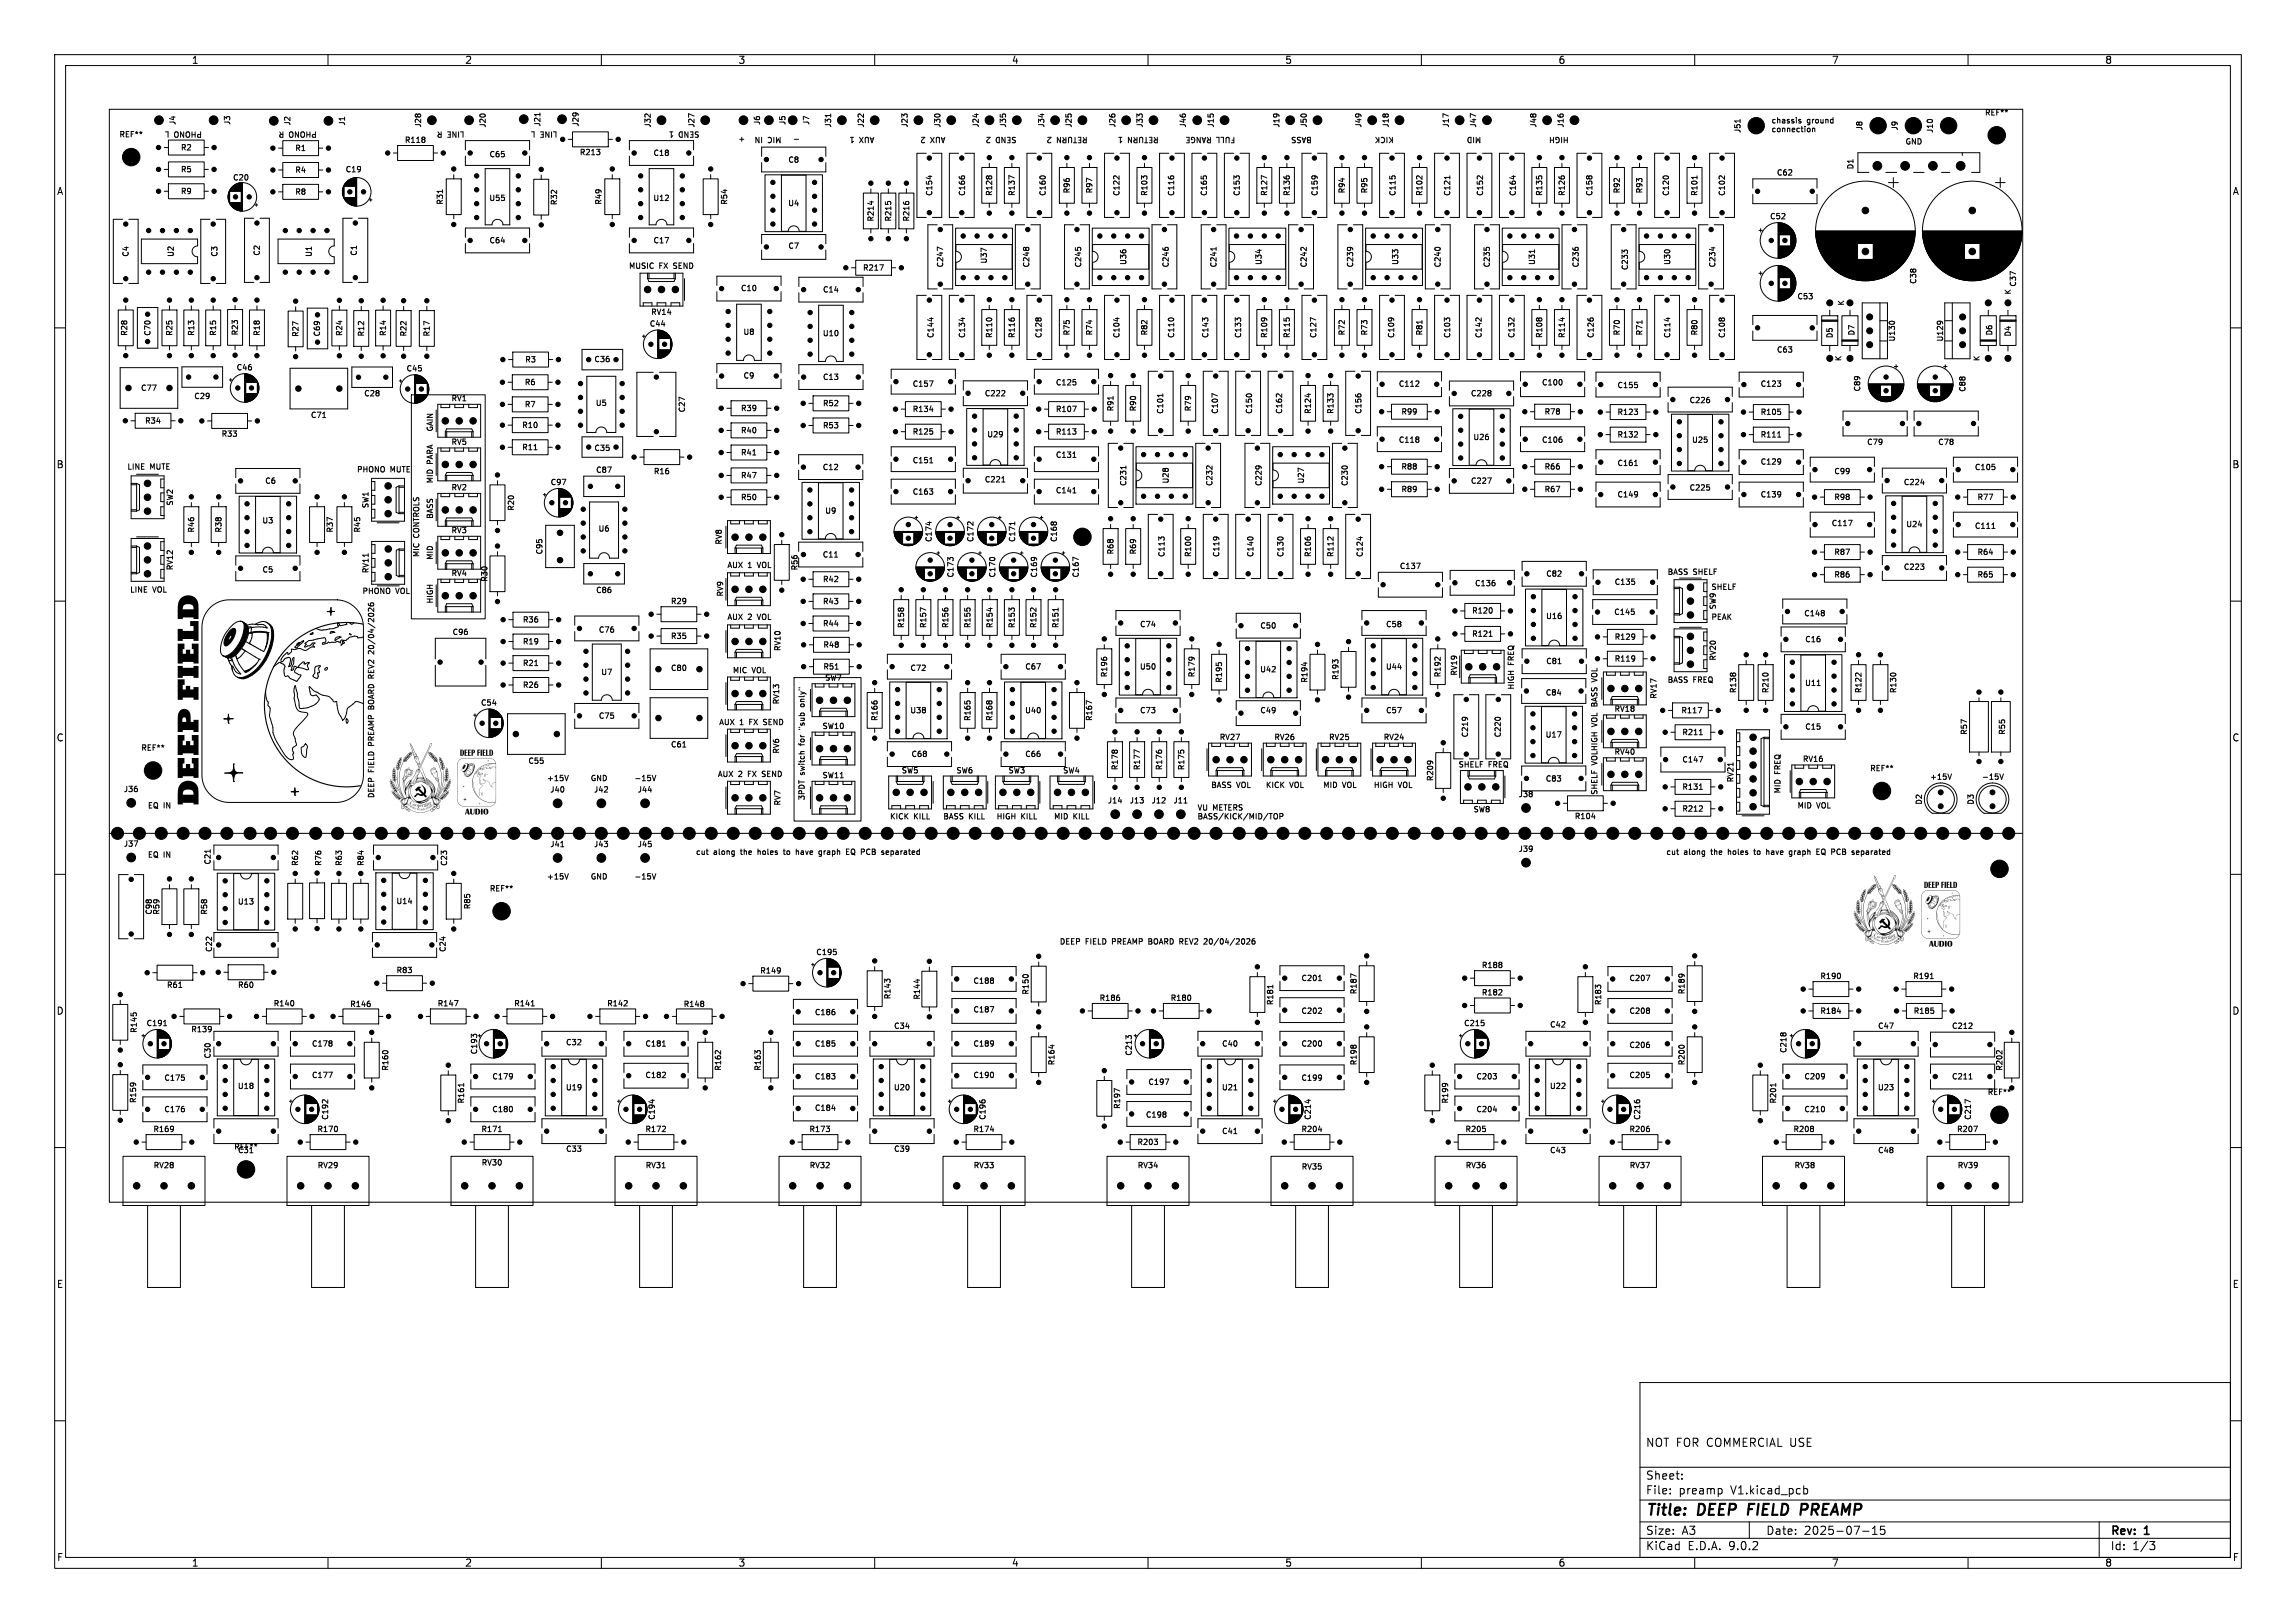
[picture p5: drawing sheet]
<svg xmlns="http://www.w3.org/2000/svg" width="420mm" height="297mm" viewBox="0 0 420 297" stroke-linecap="round" stroke-linejoin="round" font-family="sans-serif">
<defs><g id="words">
<g font-size="2.8">
<text x="301" y="277.9">Title:</text>
<text x="310.6" y="277.9">DEEP</text>
<text x="320.6" y="277.9">FIELD</text>
<text x="331" y="277.9">PREAMP</text>
</g>
<g font-size="2.1">
<text x="301" y="265">NOT FOR COMMERCIAL USE</text>
<text x="301" y="273.7">File:</text>
<text x="301" y="271">Sheet:</text>
<text x="307.1" y="273.7">preamp</text>
<text x="316.6" y="273.7">V1.kicad_pcb</text>
<text x="301" y="281.1">Size:</text>
<text x="307.6" y="281.1">A3</text>
<text x="323" y="281.1">Date:</text>
<text x="330" y="281.1">2025-07-15</text>
<text x="386" y="281.3">Rev:</text>
<text x="392.4" y="281.3">1</text>
<text x="301" y="283.9">KiCad</text>
<text x="308.7" y="283.9">E.D.A.</text>
<text x="316.3" y="283.9">9.0.2</text>
<text x="386" y="283.9">Id:</text>
<text x="390.1" y="283.9">1/3</text>
</g>
<g font-size="1.8">
<text x="35" y="11.9">1</text>
<text x="85" y="11.9">2</text>
<text x="135" y="11.9">3</text>
<text x="185" y="11.9">4</text>
<text x="235" y="11.9">5</text>
<text x="285" y="11.9">6</text>
<text x="335" y="11.9">7</text>
<text x="385" y="11.9">8</text>
<text x="10.3" y="35.9">A</text>
<text x="408.3" y="35.9">A</text>
<text x="10.3" y="85.9">B</text>
<text x="408.2" y="85.9">B</text>
<text x="10.3" y="135.9">C</text>
<text x="408.2" y="135.9">C</text>
<text x="10.3" y="185.9">D</text>
<text x="408.2" y="185.9">D</text>
<text x="10.3" y="235.9">E</text>
<text x="408.3" y="235.9">E</text>
<text x="10.3" y="285.9">F</text>
<text x="35" y="286.9">1</text>
<text x="85" y="286.9">2</text>
<text x="135" y="286.9">3</text>
<text x="185" y="286.9">4</text>
<text x="235" y="286.9">5</text>
<text x="285" y="286.9">6</text>
<text x="335" y="286.9">7</text>
<text x="385" y="286.9">8</text>
<text x="408.3" y="285.9">F</text>
</g>
<g font-size="1.4">
<text x="32.3" y="23" transform="rotate(-90 32.3 23)">J4</text>
<text x="37" y="24" transform="rotate(-180 37 24)">PHONO L</text>
<text x="42.3" y="23" transform="rotate(-90 42.3 23)">J3</text>
<text x="53.3" y="23.1" transform="rotate(-90 53.3 23.1)">J2</text>
<text x="58" y="24" transform="rotate(-180 58 24)">PHONO R</text>
<text x="63.3" y="23.1" transform="rotate(-90 63.3 23.1)">J1</text>
<text x="77.2" y="23.5" transform="rotate(-90 77.2 23.5)">J28</text>
<text x="80.9" y="24" transform="rotate(-180 80.9 24)">R</text>
<text x="85" y="24" transform="rotate(-180 85 24)">LINE</text>
<text x="89" y="23.5" transform="rotate(-90 89 23.5)">J20</text>
<text x="97.9" y="24" transform="rotate(-180 97.9 24)">L</text>
<text x="99" y="23.3" transform="rotate(-90 99 23.3)">J21</text>
<text x="102" y="24" transform="rotate(-180 102 24)">LINE</text>
<text x="106" y="23.3" transform="rotate(-90 106 23.3)">J29</text>
<text x="119.2" y="23.5" transform="rotate(-90 119.2 23.5)">J32</text>
<text x="127.2" y="23.5" transform="rotate(-90 127.2 23.5)">J27</text>
<text x="128" y="24" transform="rotate(-180 128 24)">SEND 1</text>
<text x="139.2" y="23" transform="rotate(-90 139.2 23)">J6</text>
<text x="143.9" y="23" transform="rotate(-90 143.9 23)">J5</text>
<text x="148.2" y="23" transform="rotate(-90 148.2 23)">J7</text>
<text x="152.2" y="23.5" transform="rotate(-90 152.2 23.5)">J31</text>
<text x="158.2" y="23.5" transform="rotate(-90 158.2 23.5)">J22</text>
<text x="166.2" y="23.5" transform="rotate(-90 166.2 23.5)">J23</text>
<text x="172.2" y="23.5" transform="rotate(-90 172.2 23.5)">J30</text>
<text x="179.2" y="23.5" transform="rotate(-90 179.2 23.5)">J24</text>
<text x="184.2" y="23.5" transform="rotate(-90 184.2 23.5)">J35</text>
<text x="191.2" y="23.5" transform="rotate(-90 191.2 23.5)">J34</text>
<text x="196.2" y="23.5" transform="rotate(-90 196.2 23.5)">J25</text>
<text x="204.2" y="23.5" transform="rotate(-90 204.2 23.5)">J26</text>
<text x="209.2" y="23.5" transform="rotate(-90 209.2 23.5)">J33</text>
<text x="217.1" y="23.5" transform="rotate(-90 217.1 23.5)">J46</text>
<text x="222.2" y="23.5" transform="rotate(-90 222.2 23.5)">J15</text>
<text x="234.2" y="23.5" transform="rotate(-90 234.2 23.5)">J19</text>
<text x="239.2" y="23.5" transform="rotate(-90 239.2 23.5)">J50</text>
<text x="249.2" y="23.5" transform="rotate(-90 249.2 23.5)">J49</text>
<text x="254.2" y="23.5" transform="rotate(-90 254.2 23.5)">J18</text>
<text x="265.2" y="23.5" transform="rotate(-90 265.2 23.5)">J17</text>
<text x="270.2" y="23.5" transform="rotate(-90 270.2 23.5)">J47</text>
<text x="281.2" y="23.5" transform="rotate(-90 281.2 23.5)">J48</text>
<text x="286.2" y="23.5" transform="rotate(-90 286.2 23.5)">J16</text>
<text x="324" y="22.6">chassis</text>
<text x="330.4" y="22.6">ground</text>
<text x="340.9" y="24" transform="rotate(-90 340.9 24)">J8</text>
<text x="347.3" y="24" transform="rotate(-90 347.3 24)">J9</text>
<text x="363" y="21.3">REF**</text>
<text x="21.7" y="25.3">REF**</text>
<text x="33" y="27.7">R2</text>
<text x="53.9" y="27.8">R1</text>
<text x="73.9" y="26.4">R118</text>
<text x="89.4" y="29">C65</text>
<text x="105.9" y="28.6">R213</text>
<text x="119.4" y="28.7">C18</text>
<text x="135" y="26">+</text>
<text x="143" y="25" transform="rotate(-180 143 25)">MIC IN</text>
<text x="144.1" y="30">C8</text>
<text x="160" y="25" transform="rotate(-180 160 25)">AUX 1</text>
<text x="173" y="25" transform="rotate(-180 173 25)">AUX 2</text>
<text x="186" y="25" transform="rotate(-180 186 25)">SEND 2</text>
<text x="199" y="25" transform="rotate(-180 199 25)">RETURN 2</text>
<text x="212" y="25" transform="rotate(-180 212 25)">RETURN 1</text>
<text x="221.6" y="25" transform="rotate(-180 221.6 25)">RANGE</text>
<text x="226" y="25" transform="rotate(-180 226 25)">FULL</text>
<text x="240" y="25" transform="rotate(-180 240 25)">BASS</text>
<text x="255" y="25" transform="rotate(-180 255 25)">KICK</text>
<text x="271" y="25" transform="rotate(-180 271 25)">MID</text>
<text x="287" y="25" transform="rotate(-180 287 25)">HIGH</text>
<text x="318.6" y="24.5" transform="rotate(-90 318.6 24.5)">J51</text>
<text x="324" y="24.3">connection</text>
<text x="348.5" y="26.5">GND</text>
<text x="353.8" y="24.5" transform="rotate(-90 353.8 24.5)">J10</text>
<text x="33" y="35.7">R9</text>
<text x="33" y="31.7">R5</text>
<text x="42.5" y="33.2">C20</text>
<text x="53.9" y="35.8">R8</text>
<text x="53.9" y="31.8">R4</text>
<text x="63.1" y="31.7">C19</text>
<text x="170.7" y="36" transform="rotate(-90 170.7 36)">C154</text>
<text x="176.7" y="36" transform="rotate(-90 176.7 36)">C166</text>
<text x="181.7" y="36" transform="rotate(-90 181.7 36)">R128</text>
<text x="185.8" y="36" transform="rotate(-90 185.8 36)">R137</text>
<text x="191.5" y="36" transform="rotate(-90 191.5 36)">C160</text>
<text x="195.9" y="35.5" transform="rotate(-90 195.9 35.5)">R96</text>
<text x="200" y="35.5" transform="rotate(-90 200 35.5)">R97</text>
<text x="205" y="36" transform="rotate(-90 205 36)">C122</text>
<text x="210.1" y="36" transform="rotate(-90 210.1 36)">R103</text>
<text x="215" y="36" transform="rotate(-90 215 36)">C116</text>
<text x="221" y="36" transform="rotate(-90 221 36)">C165</text>
<text x="227" y="36" transform="rotate(-90 227 36)">C153</text>
<text x="232" y="36" transform="rotate(-90 232 36)">R127</text>
<text x="236.1" y="36" transform="rotate(-90 236.1 36)">R136</text>
<text x="241.2" y="36" transform="rotate(-90 241.2 36)">C159</text>
<text x="246.2" y="35.5" transform="rotate(-90 246.2 35.5)">R94</text>
<text x="250.3" y="35.5" transform="rotate(-90 250.3 35.5)">R95</text>
<text x="255.5" y="36" transform="rotate(-90 255.5 36)">C115</text>
<text x="260.4" y="36" transform="rotate(-90 260.4 36)">R102</text>
<text x="265.5" y="36" transform="rotate(-90 265.5 36)">C121</text>
<text x="271.5" y="36" transform="rotate(-90 271.5 36)">C152</text>
<text x="277.5" y="36" transform="rotate(-90 277.5 36)">C164</text>
<text x="282.3" y="36" transform="rotate(-90 282.3 36)">R135</text>
<text x="286.4" y="36" transform="rotate(-90 286.4 36)">R126</text>
<text x="291.5" y="36" transform="rotate(-90 291.5 36)">C158</text>
<text x="296.5" y="35.5" transform="rotate(-90 296.5 35.5)">R92</text>
<text x="300.6" y="35.5" transform="rotate(-90 300.6 35.5)">R93</text>
<text x="305.5" y="36" transform="rotate(-90 305.5 36)">C120</text>
<text x="310.7" y="36" transform="rotate(-90 310.7 36)">R101</text>
<text x="315.7" y="36" transform="rotate(-90 315.7 36)">C102</text>
<text x="324.9" y="32.3">C62</text>
<text x="339.2" y="31.1" transform="rotate(-90 339.2 31.1)">D1</text>
<text x="81.2" y="37.6" transform="rotate(-90 81.2 37.6)">R31</text>
<text x="89.4" y="37">U55</text>
<text x="102.1" y="37.7" transform="rotate(-90 102.1 37.7)">R32</text>
<text x="110.2" y="37.6" transform="rotate(-90 110.2 37.6)">R49</text>
<text x="119.4" y="37">U12</text>
<text x="133.2" y="37.6" transform="rotate(-90 133.2 37.6)">R54</text>
<text x="144.1" y="37.9">U4</text>
<text x="160" y="40.7" transform="rotate(-90 160 40.7)">R214</text>
<text x="163.2" y="40.7" transform="rotate(-90 163.2 40.7)">R215</text>
<text x="166.5" y="40.7" transform="rotate(-90 166.5 40.7)">R216</text>
<text x="323.7" y="40.3">C52</text>
<text x="23.7" y="47.1" transform="rotate(-90 23.7 47.1)">C4</text>
<text x="32" y="47.1" transform="rotate(-90 32 47.1)">U2</text>
<text x="40" y="47.1" transform="rotate(-90 40 47.1)">C3</text>
<text x="47.7" y="46.9" transform="rotate(-90 47.7 46.9)">C2</text>
<text x="57.2" y="47.1" transform="rotate(-90 57.2 47.1)">U1</text>
<text x="65.5" y="46.9" transform="rotate(-90 65.5 46.9)">C1</text>
<text x="89.4" y="44.7">C64</text>
<text x="119.4" y="44.7">C17</text>
<text x="144.1" y="45.7">C7</text>
<text x="115" y="49.3">MUSIC</text>
<text x="120.5" y="49.3">FX SEND</text>
<text x="135.4" y="53.5">C10</text>
<text x="150.4" y="53.7">C14</text>
<text x="157.7" y="49.7">R217</text>
<text x="172.7" y="49.1" transform="rotate(-90 172.7 49.1)">C247</text>
<text x="180.7" y="48.4" transform="rotate(-90 180.7 48.4)">U37</text>
<text x="188.5" y="49.1" transform="rotate(-90 188.5 49.1)">C248</text>
<text x="198" y="49.1" transform="rotate(-90 198 49.1)">C245</text>
<text x="206.2" y="48.6" transform="rotate(-90 206.2 48.6)">U36</text>
<text x="214" y="49.1" transform="rotate(-90 214 49.1)">C246</text>
<text x="222.7" y="49.1" transform="rotate(-90 222.7 49.1)">C241</text>
<text x="231" y="48.6" transform="rotate(-90 231 48.6)">U34</text>
<text x="239.2" y="49.1" transform="rotate(-90 239.2 49.1)">C242</text>
<text x="247.7" y="49.1" transform="rotate(-90 247.7 49.1)">C239</text>
<text x="256" y="48.6" transform="rotate(-90 256 48.6)">U33</text>
<text x="263.7" y="49.1" transform="rotate(-90 263.7 49.1)">C240</text>
<text x="272.7" y="49.1" transform="rotate(-90 272.7 49.1)">C235</text>
<text x="281" y="48.6" transform="rotate(-90 281 48.6)">U31</text>
<text x="289" y="49.1" transform="rotate(-90 289 49.1)">C236</text>
<text x="298" y="49.6" transform="rotate(-90 298 49.6)">C233</text>
<text x="305.7" y="48.6" transform="rotate(-90 305.7 48.6)">U30</text>
<text x="314" y="49.1" transform="rotate(-90 314 49.1)">C234</text>
<text x="350.7" y="52.1" transform="rotate(-90 350.7 52.1)">C38</text>
<text x="369" y="52.6" transform="rotate(-90 369 52.6)">C37</text>
<text x="118.7" y="60">C44</text>
<text x="119" y="57.8">RV14</text>
<text x="328.7" y="55">C53</text>
<text x="337.5" y="56" transform="rotate(-90 337.5 56)">K</text>
<text x="368" y="54" transform="rotate(-90 368 54)">K</text>
<text x="23.5" y="61.6" transform="rotate(-90 23.5 61.6)">R28</text>
<text x="27.7" y="61.6" transform="rotate(-90 27.7 61.6)">C70</text>
<text x="31.7" y="61.6" transform="rotate(-90 31.7 61.6)">R25</text>
<text x="35.7" y="61.6" transform="rotate(-90 35.7 61.6)">R13</text>
<text x="39.7" y="61.6" transform="rotate(-90 39.7 61.6)">R15</text>
<text x="43.7" y="61.5" transform="rotate(-90 43.7 61.5)">R23</text>
<text x="47.7" y="61.6" transform="rotate(-90 47.7 61.6)">R18</text>
<text x="54.8" y="61.8" transform="rotate(-90 54.8 61.8)">R27</text>
<text x="58.7" y="61.7" transform="rotate(-90 58.7 61.7)">C69</text>
<text x="62.8" y="61.6" transform="rotate(-90 62.8 61.6)">R24</text>
<text x="66.8" y="61.7" transform="rotate(-90 66.8 61.7)">R12</text>
<text x="70.8" y="61.6" transform="rotate(-90 70.8 61.6)">R14</text>
<text x="74.6" y="61.7" transform="rotate(-90 74.6 61.7)">R22</text>
<text x="78.8" y="61.7" transform="rotate(-90 78.8 61.7)">R17</text>
<text x="135.9" y="61.5">U8</text>
<text x="150.4" y="61.7">U10</text>
<text x="171" y="62" transform="rotate(-90 171 62)">C144</text>
<text x="176.7" y="62" transform="rotate(-90 176.7 62)">C134</text>
<text x="181.7" y="62" transform="rotate(-90 181.7 62)">R110</text>
<text x="185.8" y="62" transform="rotate(-90 185.8 62)">R116</text>
<text x="190.7" y="62" transform="rotate(-90 190.7 62)">C128</text>
<text x="195.9" y="61.5" transform="rotate(-90 195.9 61.5)">R75</text>
<text x="200" y="61.5" transform="rotate(-90 200 61.5)">R74</text>
<text x="205" y="62" transform="rotate(-90 205 62)">C104</text>
<text x="210.1" y="61.5" transform="rotate(-90 210.1 61.5)">R82</text>
<text x="215" y="62" transform="rotate(-90 215 62)">C110</text>
<text x="221.2" y="62" transform="rotate(-90 221.2 62)">C143</text>
<text x="227.2" y="62" transform="rotate(-90 227.2 62)">C133</text>
<text x="232" y="62" transform="rotate(-90 232 62)">R109</text>
<text x="236.1" y="62" transform="rotate(-90 236.1 62)">R115</text>
<text x="241" y="62" transform="rotate(-90 241 62)">C127</text>
<text x="246.2" y="61.5" transform="rotate(-90 246.2 61.5)">R72</text>
<text x="250.3" y="61.5" transform="rotate(-90 250.3 61.5)">R73</text>
<text x="255.2" y="62" transform="rotate(-90 255.2 62)">C109</text>
<text x="260.4" y="61.5" transform="rotate(-90 260.4 61.5)">R81</text>
<text x="265.5" y="62" transform="rotate(-90 265.5 62)">C103</text>
<text x="271.2" y="62" transform="rotate(-90 271.2 62)">C142</text>
<text x="277.2" y="62" transform="rotate(-90 277.2 62)">C132</text>
<text x="282.3" y="62" transform="rotate(-90 282.3 62)">R108</text>
<text x="286.4" y="62" transform="rotate(-90 286.4 62)">R114</text>
<text x="291.7" y="62" transform="rotate(-90 291.7 62)">C126</text>
<text x="296.5" y="61.5" transform="rotate(-90 296.5 61.5)">R70</text>
<text x="300.6" y="61.5" transform="rotate(-90 300.6 61.5)">R71</text>
<text x="305.7" y="62" transform="rotate(-90 305.7 62)">C114</text>
<text x="310.7" y="61.5" transform="rotate(-90 310.7 61.5)">R80</text>
<text x="315.7" y="62" transform="rotate(-90 315.7 62)">C108</text>
<text x="324.9" y="64.7">C63</text>
<text x="335.4" y="62" transform="rotate(-90 335.4 62)">D5</text>
<text x="339.4" y="61.5" transform="rotate(-90 339.4 61.5)">D7</text>
<text x="346.8" y="62.6" transform="rotate(-90 346.8 62.6)">U130</text>
<text x="355.6" y="62.6" transform="rotate(-90 355.6 62.6)">U129</text>
<text x="364.6" y="61.5" transform="rotate(-90 364.6 61.5)">D6</text>
<text x="368" y="61.7" transform="rotate(-90 368 61.7)">D4</text>
<text x="25.7" y="71.7">C77</text>
<text x="43.2" y="68">C46</text>
<text x="74.3" y="68.2">C45</text>
<text x="95.9" y="70.7">R6</text>
<text x="96" y="66.5">R3</text>
<text x="108.6" y="66.5">C36</text>
<text x="135.9" y="69.5">C9</text>
<text x="150.4" y="69.7">C13</text>
<text x="166.8" y="71">C157</text>
<text x="193" y="70.7">C125</text>
<text x="255.8" y="71">C112</text>
<text x="281.9" y="70.7">C100</text>
<text x="295.8" y="71.2">C155</text>
<text x="321.9" y="71">C123</text>
<text x="337" y="66.2" transform="rotate(-90 337 66.2)">K</text>
<text x="340.5" y="71.8" transform="rotate(-90 340.5 71.8)">C89</text>
<text x="359.7" y="71.8" transform="rotate(-90 359.7 71.8)">C88</text>
<text x="362.3" y="66.2" transform="rotate(-90 362.3 66.2)">K</text>
<text x="26.4" y="77.7">R34</text>
<text x="35.4" y="73.2">C29</text>
<text x="56.8" y="76.7">C71</text>
<text x="66.5" y="72.7">C28</text>
<text x="82.5" y="73.6">RV1</text>
<text x="95.9" y="74.7">R7</text>
<text x="108.9" y="74.5">U5</text>
<text x="125.5" y="75.6" transform="rotate(-90 125.5 75.6)">C27</text>
<text x="135.4" y="75.4">R39</text>
<text x="150.4" y="74.5">R52</text>
<text x="166.8" y="75.6">R134</text>
<text x="180" y="72.7">C222</text>
<text x="193" y="75.6">R107</text>
<text x="203.9" y="75.4" transform="rotate(-90 203.9 75.4)">R91</text>
<text x="208" y="75.4" transform="rotate(-90 208 75.4)">R90</text>
<text x="213" y="75.9" transform="rotate(-90 213 75.9)">C101</text>
<text x="218.1" y="75.4" transform="rotate(-90 218.1 75.4)">R79</text>
<text x="223" y="75.9" transform="rotate(-90 223 75.9)">C107</text>
<text x="229.2" y="75.9" transform="rotate(-90 229.2 75.9)">C150</text>
<text x="234.7" y="75.9" transform="rotate(-90 234.7 75.9)">C162</text>
<text x="240" y="75.9" transform="rotate(-90 240 75.9)">R124</text>
<text x="244.1" y="75.9" transform="rotate(-90 244.1 75.9)">R133</text>
<text x="249.2" y="75.9" transform="rotate(-90 249.2 75.9)">C156</text>
<text x="256.2" y="76.1">R99</text>
<text x="268.9" y="72.7">C228</text>
<text x="282.4" y="76.1">R78</text>
<text x="295.8" y="76.1">R123</text>
<text x="308.9" y="74">C226</text>
<text x="321.9" y="76.1">R105</text>
<text x="40.4" y="80.1">R33</text>
<text x="79.2" y="79" transform="rotate(-90 79.2 79)">GAIN</text>
<text x="82.5" y="81.6">RV5</text>
<text x="95.4" y="82.6">R11</text>
<text x="95.4" y="78.5">R10</text>
<text x="108.6" y="82.7">C35</text>
<text x="135.4" y="79.5">R40</text>
<text x="135.4" y="83.5">R41</text>
<text x="150.4" y="78.6">R53</text>
<text x="166.8" y="79.7">R125</text>
<text x="180.5" y="80.2">U29</text>
<text x="193" y="79.7">R113</text>
<text x="193" y="84">C131</text>
<text x="255.8" y="81.2">C118</text>
<text x="269.4" y="80.7">U26</text>
<text x="281.9" y="81.2">C106</text>
<text x="295.8" y="80.3">R132</text>
<text x="309.4" y="81.2">U25</text>
<text x="321.9" y="80.3">R111</text>
<text x="341.4" y="81.6">C79</text>
<text x="354.4" y="81.6">C78</text>
<text x="23.2" y="86">LINE</text>
<text x="27.3" y="86">MUTE</text>
<text x="48.4" y="88.7">C6</text>
<text x="65.3" y="86.5">PHONO MUTE</text>
<text x="79.2" y="88.5" transform="rotate(-90 79.2 88.5)">MID PARA</text>
<text x="82.5" y="89.9">RV2</text>
<text x="100.6" y="89">C97</text>
<text x="108.9" y="86.7">C87</text>
<text x="119.5" y="87">R16</text>
<text x="135.4" y="87.7">R47</text>
<text x="150.4" y="86.2">C12</text>
<text x="166.8" y="85">C151</text>
<text x="180" y="88.5">C221</text>
<text x="206.2" y="89.1" transform="rotate(-90 206.2 89.1)">C231</text>
<text x="214" y="88.6" transform="rotate(-90 214 88.6)">U28</text>
<text x="222" y="89.1" transform="rotate(-90 222 89.1)">C232</text>
<text x="231" y="89.1" transform="rotate(-90 231 89.1)">C229</text>
<text x="238.7" y="88.6" transform="rotate(-90 238.7 88.6)">U27</text>
<text x="246.7" y="89.1" transform="rotate(-90 246.7 89.1)">C230</text>
<text x="256.2" y="86.1">R88</text>
<text x="268.9" y="88.7">C227</text>
<text x="282.4" y="86.1">R66</text>
<text x="295.8" y="85.5">C161</text>
<text x="308.9" y="90">C225</text>
<text x="321.9" y="85.2">C129</text>
<text x="335.4" y="87">C99</text>
<text x="348.1" y="89">C224</text>
<text x="361.1" y="86.2">C105</text>
<text x="31.8" y="92.6" transform="rotate(-90 31.8 92.6)">SW2</text>
<text x="47.9" y="96">U3</text>
<text x="67.6" y="93.1" transform="rotate(-90 67.6 93.1)">SW1</text>
<text x="79.2" y="95" transform="rotate(-90 79.2 95)">BASS</text>
<text x="94.2" y="93.6" transform="rotate(-90 94.2 93.6)">R20</text>
<text x="135.4" y="91.7">R50</text>
<text x="150.8" y="94.2">U9</text>
<text x="166.8" y="90.7">C163</text>
<text x="193" y="90.5">C141</text>
<text x="256.2" y="90.3">R89</text>
<text x="282.4" y="90.3">R67</text>
<text x="295.8" y="91.2">C149</text>
<text x="321.9" y="91.2">C139</text>
<text x="335.4" y="91.7">R98</text>
<text x="361.6" y="91.7">R77</text>
<text x="35.7" y="97.6" transform="rotate(-90 35.7 97.6)">R46</text>
<text x="40.7" y="97.6" transform="rotate(-90 40.7 97.6)">R38</text>
<text x="61.1" y="97.6" transform="rotate(-90 61.1 97.6)">R37</text>
<text x="66.1" y="97.6" transform="rotate(-90 66.1 97.6)">R45</text>
<text x="76.7" y="102" transform="rotate(-90 76.7 102)">MIC CONTROLS</text>
<text x="82.5" y="97.8">RV3</text>
<text x="99.4" y="101.6" transform="rotate(-90 99.4 101.6)">C95</text>
<text x="109.4" y="97.5">U6</text>
<text x="132.2" y="99.8" transform="rotate(-90 132.2 99.8)">RV8</text>
<text x="170.6" y="99.3" transform="rotate(-90 170.6 99.3)">C174</text>
<text x="178.3" y="99.3" transform="rotate(-90 178.3 99.3)">C172</text>
<text x="185.9" y="99.3" transform="rotate(-90 185.9 99.3)">C171</text>
<text x="193.5" y="99.3" transform="rotate(-90 193.5 99.3)">C168</text>
<text x="203.9" y="101.6" transform="rotate(-90 203.9 101.6)">R68</text>
<text x="208" y="101.6" transform="rotate(-90 208 101.6)">R69</text>
<text x="334.9" y="96.5">C117</text>
<text x="335.4" y="101.8">R87</text>
<text x="348.6" y="96.7">U24</text>
<text x="361.1" y="97">C111</text>
<text x="361.6" y="101.8">R64</text>
<text x="31.8" y="104.5" transform="rotate(-90 31.8 104.5)">RV12</text>
<text x="47.9" y="105">C5</text>
<text x="67.6" y="105" transform="rotate(-90 67.6 105)">RV11</text>
<text x="79.2" y="102.5" transform="rotate(-90 79.2 102.5)">MID</text>
<text x="82.5" y="105.6">RV4</text>
<text x="89.4" y="106.6" transform="rotate(-90 89.4 106.6)">R30</text>
<text x="133" y="104">AUX 1</text>
<text x="138.5" y="104">VOL</text>
<text x="146.1" y="104.5" transform="rotate(-90 146.1 104.5)">R56</text>
<text x="150.4" y="102.2">C11</text>
<text x="150.4" y="106.7">R42</text>
<text x="174.6" y="105.8" transform="rotate(-90 174.6 105.8)">C173</text>
<text x="182.3" y="105.8" transform="rotate(-90 182.3 105.8)">C170</text>
<text x="189.9" y="105.8" transform="rotate(-90 189.9 105.8)">C169</text>
<text x="197.5" y="105.8" transform="rotate(-90 197.5 105.8)">C167</text>
<text x="213.2" y="102.1" transform="rotate(-90 213.2 102.1)">C113</text>
<text x="218.1" y="102.1" transform="rotate(-90 218.1 102.1)">R100</text>
<text x="223.2" y="102.1" transform="rotate(-90 223.2 102.1)">C119</text>
<text x="229.5" y="102.1" transform="rotate(-90 229.5 102.1)">C140</text>
<text x="235" y="102.1" transform="rotate(-90 235 102.1)">C130</text>
<text x="240" y="102.1" transform="rotate(-90 240 102.1)">R106</text>
<text x="244.1" y="102.1" transform="rotate(-90 244.1 102.1)">R112</text>
<text x="249.5" y="102.1" transform="rotate(-90 249.5 102.1)">C124</text>
<text x="255.9" y="104.3">C137</text>
<text x="269.7" y="107.5">C136</text>
<text x="282.7" y="105.7">C82</text>
<text x="295.2" y="107.2">C135</text>
<text x="305" y="105.2">BASS SHELF</text>
<text x="335.4" y="105.9">R86</text>
<text x="348.1" y="104.5">C223</text>
<text x="361.6" y="105.9">R65</text>
<text x="23.7" y="108.5">LINE</text>
<text x="27.9" y="108.5">VOL</text>
<text x="66.2" y="108.7">PHONO VOL</text>
<text x="79.2" y="110.5" transform="rotate(-90 79.2 110.5)">HIGH</text>
<text x="108.9" y="108.7">C86</text>
<text x="122.6" y="110.8">R29</text>
<text x="132.5" y="109.3" transform="rotate(-90 132.5 109.3)">RV9</text>
<text x="133" y="113.5">AUX 2</text>
<text x="138.5" y="113.5">VOL</text>
<text x="150.4" y="110.8">R43</text>
<text x="269.2" y="112.5">R120</text>
<text x="282.7" y="113.5">U16</text>
<text x="295.2" y="112.7">C145</text>
<text x="313" y="108">SHELF</text>
<text x="313" y="113.5">PEAK</text>
<text x="314.1" y="111.6" transform="rotate(-90 314.1 111.6)">SW9</text>
<text x="329.9" y="113">C148</text>
<text x="68.5" y="119.4" transform="rotate(-90 68.5 119.4)">20/04/2026</text>
<text x="82.7" y="116.4">C96</text>
<text x="95.5" y="118.1">R19</text>
<text x="95.5" y="114.1">R36</text>
<text x="109.4" y="116">C76</text>
<text x="122.6" y="117.1">R35</text>
<text x="143" y="119.3" transform="rotate(-90 143 119.3)">RV10</text>
<text x="150.4" y="114.8">R44</text>
<text x="150.5" y="118.7">R48</text>
<text x="165.6" y="115.1" transform="rotate(-90 165.6 115.1)">R158</text>
<text x="169.6" y="115.1" transform="rotate(-90 169.6 115.1)">R157</text>
<text x="173.7" y="115.1" transform="rotate(-90 173.7 115.1)">R156</text>
<text x="177.7" y="115.1" transform="rotate(-90 177.7 115.1)">R155</text>
<text x="181.8" y="115.1" transform="rotate(-90 181.8 115.1)">R154</text>
<text x="185.8" y="115.1" transform="rotate(-90 185.8 115.1)">R153</text>
<text x="189.8" y="115.1" transform="rotate(-90 189.8 115.1)">R152</text>
<text x="193.8" y="115.1" transform="rotate(-90 193.8 115.1)">R151</text>
<text x="208.4" y="115">C74</text>
<text x="230.4" y="115.2">C50</text>
<text x="253.4" y="115">C58</text>
<text x="269.2" y="116.7">R121</text>
<text x="295.2" y="117.3">R129</text>
<text x="330.1" y="117.7">C16</text>
<text x="95.5" y="122.1">R21</text>
<text x="109.9" y="123.7">U7</text>
<text x="122.6" y="123">C80</text>
<text x="134" y="123.3">MIC VOL</text>
<text x="150.5" y="122.7">R51</text>
<text x="150.8" y="124.8">SW7</text>
<text x="166.4" y="123">C72</text>
<text x="187.4" y="122.7">C67</text>
<text x="202.7" y="124.1" transform="rotate(-90 202.7 124.1)">R196</text>
<text x="208.4" y="122.7">U50</text>
<text x="218.7" y="124.1" transform="rotate(-90 218.7 124.1)">R179</text>
<text x="223.7" y="125.1" transform="rotate(-90 223.7 125.1)">R195</text>
<text x="230.4" y="123.2">U42</text>
<text x="239.4" y="125.1" transform="rotate(-90 239.4 125.1)">R194</text>
<text x="245" y="124.5" transform="rotate(-90 245 124.5)">R193</text>
<text x="253.4" y="122.7">U44</text>
<text x="263.7" y="124.1" transform="rotate(-90 263.7 124.1)">R192</text>
<text x="266.7" y="123.8" transform="rotate(-90 266.7 123.8)">RV19</text>
<text x="282.7" y="121.7">C81</text>
<text x="295.2" y="121.3">R119</text>
<text x="305" y="125">BASS FREQ</text>
<text x="314.1" y="121" transform="rotate(-90 314.1 121)">RV20</text>
<text x="330.1" y="125.7">U11</text>
<text x="87.9" y="129.3">C54</text>
<text x="95.5" y="126.1">R26</text>
<text x="109.4" y="131.7">C75</text>
<text x="142.7" y="129" transform="rotate(-90 142.7 129)">RV13</text>
<text x="147.3" y="129.2" transform="rotate(-90 147.3 129.2)">only&quot;</text>
<text x="166.4" y="130.7">U38</text>
<text x="187.4" y="130.7">U40</text>
<text x="208.4" y="130.7">C73</text>
<text x="230.4" y="130.7">C49</text>
<text x="253.4" y="130.7">C57</text>
<text x="277" y="126.3" transform="rotate(-90 277 126.3)">HIGH FREQ</text>
<text x="282.6" y="127.5">C84</text>
<text x="295.2" y="130.5">RV18</text>
<text x="303.2" y="128" transform="rotate(-90 303.2 128)">RV17</text>
<text x="307.4" y="130.7">R117</text>
<text x="317.8" y="127" transform="rotate(-90 317.8 127)">R138</text>
<text x="323.7" y="127" transform="rotate(-90 323.7 127)">R210</text>
<text x="340.7" y="127" transform="rotate(-90 340.7 127)">R122</text>
<text x="347.1" y="127" transform="rotate(-90 347.1 127)">R130</text>
<text x="25.7" y="137.6">REF**</text>
<text x="122.6" y="137">C61</text>
<text x="131.5" y="132.8">AUX 1</text>
<text x="137" y="132.8">FX SEND</text>
<text x="147.3" y="136.4" transform="rotate(-90 147.3 136.4)">for</text>
<text x="147.3" y="133.4" transform="rotate(-90 147.3 133.4)">&quot;sub</text>
<text x="150.3" y="133.6">SW10</text>
<text x="160.7" y="132.1" transform="rotate(-90 160.7 132.1)">R166</text>
<text x="177.7" y="132.1" transform="rotate(-90 177.7 132.1)">R165</text>
<text x="181.7" y="132.1" transform="rotate(-90 181.7 132.1)">R168</text>
<text x="200" y="132.1" transform="rotate(-90 200 132.1)">R167</text>
<text x="223" y="135.6">RV27</text>
<text x="233" y="135.6">RV26</text>
<text x="243" y="135.6">RV25</text>
<text x="253" y="135.6">RV24</text>
<text x="268.7" y="135.1" transform="rotate(-90 268.7 135.1)">C219</text>
<text x="274.7" y="135.1" transform="rotate(-90 274.7 135.1)">C220</text>
<text x="282.6" y="135.2">U17</text>
<text x="307.6" y="134.7">R211</text>
<text x="330.1" y="133.7">C15</text>
<text x="360" y="134.6" transform="rotate(-90 360 134.6)">R57</text>
<text x="367" y="134.6" transform="rotate(-90 367 134.6)">R55</text>
<text x="96.5" y="140">C55</text>
<text x="100" y="143">+15V</text>
<text x="108" y="143">GND</text>
<text x="116" y="143">-15V</text>
<text x="131.2" y="142.3">AUX 2</text>
<text x="136.8" y="142.3">FX SEND</text>
<text x="142.7" y="138" transform="rotate(-90 142.7 138)">RV6</text>
<text x="147.3" y="141.9" transform="rotate(-90 147.3 141.9)">switch</text>
<text x="150.3" y="142.6">SW11</text>
<text x="164.8" y="141.7">SW5</text>
<text x="166.6" y="138.7">C68</text>
<text x="174.8" y="141.7">SW6</text>
<text x="184.4" y="141.7">SW3</text>
<text x="187.4" y="138.7">C66</text>
<text x="194.3" y="141.7">SW4</text>
<text x="204.7" y="141.1" transform="rotate(-90 204.7 141.1)">R178</text>
<text x="208.7" y="141.1" transform="rotate(-90 208.7 141.1)">R177</text>
<text x="212.8" y="141.1" transform="rotate(-90 212.8 141.1)">R176</text>
<text x="216.8" y="141.1" transform="rotate(-90 216.8 141.1)">R175</text>
<text x="262.4" y="143.1" transform="rotate(-90 262.4 143.1)">R209</text>
<text x="266.7" y="140.5">SHELF FREQ</text>
<text x="282.6" y="143.2">C83</text>
<text x="295.2" y="138.3">RV40</text>
<text x="307.6" y="139.7">C147</text>
<text x="317.3" y="143.3" transform="rotate(-90 317.3 143.3)">RV21</text>
<text x="329.7" y="139.6">RV16</text>
<text x="342" y="141.3">REF**</text>
<text x="353" y="142.8">+15V</text>
<text x="362.5" y="142.8">-15V</text>
<text x="22.5" y="145.1">J36</text>
<text x="27" y="148">EQ IN</text>
<text x="68.5" y="146.1" transform="rotate(-90 68.5 146.1)">DEEP FIELD PREAMP BOARD REV2</text>
<text x="100.5" y="145.2">J40</text>
<text x="108.5" y="145.2">J42</text>
<text x="116.5" y="145.2">J44</text>
<text x="143" y="147.5" transform="rotate(-90 143 147.5)">RV7</text>
<text x="147.3" y="146.5" transform="rotate(-90 147.3 146.5)">3PDT</text>
<text x="162.8" y="150">KICK</text>
<text x="167.1" y="150">KILL</text>
<text x="172.5" y="150">BASS KILL</text>
<text x="182.2" y="150">HIGH KILL</text>
<text x="192.7" y="150">MID KILL</text>
<text x="202.5" y="147.2">J14</text>
<text x="206.5" y="147.2">J13</text>
<text x="210.5" y="147.2">J12</text>
<text x="214.5" y="147.2">J11</text>
<text x="219" y="148.4">VU METERS</text>
<text x="219" y="150">BASS/KICK/MID/TOP</text>
<text x="221.5" y="144.3">BASS VOL</text>
<text x="231.5" y="144.3">KICK</text>
<text x="235.8" y="144.3">VOL</text>
<text x="242" y="144.3">MID VOL</text>
<text x="251.2" y="144.3">HIGH VOL</text>
<text x="269.4" y="148.8">SW8</text>
<text x="277.7" y="146.1">J38</text>
<text x="292.2" y="145.5" transform="rotate(-90 292.2 145.5)">SHELF VOLHIGH VOL BASS VOL</text>
<text x="307.6" y="144.7">R131</text>
<text x="307.6" y="148.7">R212</text>
<text x="325.7" y="145.3" transform="rotate(-90 325.7 145.3)">MID FREQ</text>
<text x="328.8" y="148">MID VOL</text>
<text x="351.8" y="147.4" transform="rotate(-90 351.8 147.4)">D2</text>
<text x="361.2" y="147.4" transform="rotate(-90 361.2 147.4)">D3</text>
<text x="22.5" y="155.1">J37</text>
<text x="100.5" y="155.2">J41</text>
<text x="108.5" y="155.2">J43</text>
<text x="116.5" y="155.2">J45</text>
<text x="287.9" y="150.1">R104</text>
<text x="27" y="157">EQ IN</text>
<text x="38.7" y="158.3" transform="rotate(-90 38.7 158.3)">C21</text>
<text x="54.7" y="158.6" transform="rotate(-90 54.7 158.6)">R62</text>
<text x="59" y="158.6" transform="rotate(-90 59 158.6)">R76</text>
<text x="62.7" y="158.6" transform="rotate(-90 62.7 158.6)">R63</text>
<text x="66.7" y="158.6" transform="rotate(-90 66.7 158.6)">R84</text>
<text x="82" y="158.6" transform="rotate(-90 82 158.6)">C23</text>
<text x="100" y="161">+15V</text>
<text x="108" y="161">GND</text>
<text x="116" y="161">-15V</text>
<text x="127.2" y="156.5">cut</text>
<text x="130.4" y="156.5">along</text>
<text x="135.5" y="156.5">the</text>
<text x="138.6" y="156.5">holes</text>
<text x="143.5" y="156.5">to</text>
<text x="145.8" y="156.5">have</text>
<text x="150.1" y="156.5">graph</text>
<text x="155.2" y="156.5">EQ PCB</text>
<text x="161.9" y="156.5">separated</text>
<text x="277.7" y="156.1">J39</text>
<text x="304.7" y="156.5">cut</text>
<text x="307.9" y="156.5">along</text>
<text x="312.9" y="156.5">the</text>
<text x="316.1" y="156.5">holes</text>
<text x="321" y="156.5">to</text>
<text x="323.3" y="156.5">have</text>
<text x="327.6" y="156.5">graph</text>
<text x="332.7" y="156.5">EQ PCB</text>
<text x="339.4" y="156.5">separated</text>
<text x="28" y="167.5" transform="rotate(-90 28 167.5)">C98</text>
<text x="29.4" y="167.5" transform="rotate(-90 29.4 167.5)">R59</text>
<text x="38.1" y="167.5" transform="rotate(-90 38.1 167.5)">R58</text>
<text x="43.4" y="165.7">U13</text>
<text x="72.4" y="165.6">U14</text>
<text x="86.2" y="166.5" transform="rotate(-90 86.2 166.5)">R85</text>
<text x="89.5" y="163.3">REF**</text>
<text x="193.8" y="172.9">DEEP FIELD PREAMP BOARD REV2</text>
<text x="220.5" y="172.9">20/04/2026</text>
<text x="39" y="174.3" transform="rotate(-90 39 174.3)">C22</text>
<text x="72.4" y="178.3">R83</text>
<text x="81.7" y="174.3" transform="rotate(-90 81.7 174.3)">C24</text>
<text x="138.9" y="178.4">R149</text>
<text x="149.2" y="175">C195</text>
<text x="237.9" y="179.7">C201</text>
<text x="270.9" y="177.4">R188</text>
<text x="297.9" y="179.7">C207</text>
<text x="332.9" y="179.4">R190</text>
<text x="349.9" y="179.4">R191</text>
<text x="30.4" y="181">R61</text>
<text x="43.4" y="181">R60</text>
<text x="49.9" y="184.4">R140</text>
<text x="63.9" y="184.5">R146</text>
<text x="79.9" y="184.4">R147</text>
<text x="93.9" y="184.4">R141</text>
<text x="110.9" y="184.4">R142</text>
<text x="124.9" y="184.5">R148</text>
<text x="148.9" y="186">C186</text>
<text x="163.1" y="183" transform="rotate(-90 163.1 183)">R143</text>
<text x="168.5" y="183.1" transform="rotate(-90 168.5 183.1)">R144</text>
<text x="177.9" y="180.2">C188</text>
<text x="177.9" y="185.5">C187</text>
<text x="188.4" y="182.1" transform="rotate(-90 188.4 182.1)">R150</text>
<text x="201" y="183.4">R186</text>
<text x="214" y="183.4">R180</text>
<text x="233.1" y="184.1" transform="rotate(-90 233.1 184.1)">R181</text>
<text x="237.9" y="185.7">C202</text>
<text x="248.4" y="182.1" transform="rotate(-90 248.4 182.1)">R187</text>
<text x="270.9" y="182.4">R182</text>
<text x="293.1" y="184.1" transform="rotate(-90 293.1 184.1)">R183</text>
<text x="297.9" y="185.7">C208</text>
<text x="308.4" y="182.1" transform="rotate(-90 308.4 182.1)">R189</text>
<text x="332.9" y="185.7">R184</text>
<text x="349.9" y="185.7">R185</text>
<text x="25.2" y="189.1" transform="rotate(-90 25.2 189.1)">R145</text>
<text x="26.7" y="188">C191</text>
<text x="34.9" y="189.1">R139</text>
<text x="56.9" y="191.7">C178</text>
<text x="103.4" y="191.5">C32</text>
<text x="117.9" y="191.7">C181</text>
<text x="148.9" y="191.7">C185</text>
<text x="163.4" y="188.5">C34</text>
<text x="177.9" y="191.7">C189</text>
<text x="223.4" y="191.7">C40</text>
<text x="237.9" y="191.7">C200</text>
<text x="267.7" y="188">C215</text>
<text x="283.4" y="188.2">C42</text>
<text x="297.9" y="192">C206</text>
<text x="343.4" y="188.5">C47</text>
<text x="356.9" y="188.5">C212</text>
<text x="29.9" y="198">C175</text>
<text x="38.7" y="193.8" transform="rotate(-90 38.7 193.8)">C30</text>
<text x="56.9" y="197.5">C177</text>
<text x="71.2" y="196.1" transform="rotate(-90 71.2 196.1)">R160</text>
<text x="87.5" y="193.1" transform="rotate(-90 87.5 193.1)">C193</text>
<text x="89.9" y="197.7">C179</text>
<text x="117.9" y="197.5">C182</text>
<text x="132.1" y="196.1" transform="rotate(-90 132.1 196.1)">R162</text>
<text x="139.4" y="196.1" transform="rotate(-90 139.4 196.1)">R163</text>
<text x="148.9" y="197.7">C183</text>
<text x="177.9" y="197.5">C190</text>
<text x="193.1" y="195.1" transform="rotate(-90 193.1 195.1)">R164</text>
<text x="207.2" y="193.3" transform="rotate(-90 207.2 193.3)">C213</text>
<text x="237.9" y="198">C199</text>
<text x="248.4" y="195.1" transform="rotate(-90 248.4 195.1)">R198</text>
<text x="269.9" y="197.7">C203</text>
<text x="297.9" y="197.5">C205</text>
<text x="308.4" y="195.1" transform="rotate(-90 308.4 195.1)">R200</text>
<text x="327" y="192.8" transform="rotate(-90 327 192.8)">C218</text>
<text x="329.9" y="197.7">C209</text>
<text x="356.9" y="197.7">C211</text>
<text x="366.5" y="196.1" transform="rotate(-90 366.5 196.1)">R202</text>
<text x="25.1" y="202" transform="rotate(-90 25.1 202)">R159</text>
<text x="29.9" y="203.7">C176</text>
<text x="43.4" y="199.5">U18</text>
<text x="85.1" y="202.1" transform="rotate(-90 85.1 202.1)">R161</text>
<text x="89.9" y="203.7">C180</text>
<text x="103.4" y="199.7">U19</text>
<text x="148.9" y="203.5">C184</text>
<text x="163.4" y="199.7">U20</text>
<text x="205.1" y="203.1" transform="rotate(-90 205.1 203.1)">R197</text>
<text x="209.9" y="198.7">C197</text>
<text x="223.4" y="199.7">U21</text>
<text x="265.1" y="202.1" transform="rotate(-90 265.1 202.1)">R199</text>
<text x="269.9" y="203.7">C204</text>
<text x="283.4" y="199.5">U22</text>
<text x="325.1" y="202.1" transform="rotate(-90 325.1 202.1)">R201</text>
<text x="329.9" y="203.7">C210</text>
<text x="343.4" y="199.7">U23</text>
<text x="363.5" y="200.6">REF**</text>
<text x="27.9" y="207.4">R169</text>
<text x="57.9" y="207.4">R170</text>
<text x="60.2" y="205.1" transform="rotate(-90 60.2 205.1)">C192</text>
<text x="87.9" y="207.4">R171</text>
<text x="117.9" y="207.4">R172</text>
<text x="120" y="205.1" transform="rotate(-90 120 205.1)">C194</text>
<text x="147.9" y="207.4">R173</text>
<text x="177.9" y="207.4">R174</text>
<text x="180.5" y="205.1" transform="rotate(-90 180.5 205.1)">C196</text>
<text x="207.9" y="209.7">R203</text>
<text x="209.5" y="204.7">C198</text>
<text x="223.4" y="207.7">C41</text>
<text x="237.9" y="207.4">R204</text>
<text x="240" y="205.1" transform="rotate(-90 240 205.1)">C214</text>
<text x="267.9" y="207.4">R205</text>
<text x="297.9" y="207.4">R206</text>
<text x="300.2" y="205.1" transform="rotate(-90 300.2 205.1)">C216</text>
<text x="327.9" y="207.4">R208</text>
<text x="357.9" y="207.4">R207</text>
<text x="360.7" y="205.1" transform="rotate(-90 360.7 205.1)">C217</text>
<text x="28.1" y="213.9">RV28</text>
<text x="42.7" y="210.6">REF**</text>
<text x="43.4" y="211.2">C31</text>
<text x="58.1" y="213.9">RV29</text>
<text x="88.1" y="213.4">RV30</text>
<text x="103.4" y="211">C33</text>
<text x="118.1" y="213.9">RV31</text>
<text x="148.1" y="213.9">RV32</text>
<text x="163.4" y="211">C39</text>
<text x="178.1" y="213.9">RV33</text>
<text x="208.1" y="213.9">RV34</text>
<text x="238.1" y="214.1">RV35</text>
<text x="268.1" y="213.9">RV36</text>
<text x="283.4" y="211.2">C43</text>
<text x="298.1" y="213.9">RV37</text>
<text x="328.2" y="213.9">RV38</text>
<text x="343.4" y="211.2">C48</text>
<text x="358.1" y="213.9">RV39</text>
</g>
</g></defs>
<g fill="none" stroke="#000" stroke-width=".18">
<path d="M10 10h400v277h-400zM12 12h396v273h-396zM60 10v2M110 10v2M160 10v2M210 10v2M260 10v2M310 10v2M360 10v2M20 20h350v200h-350zM30 35h.8M30 31h.8"/>
<path d="M30 27h.8M30.8 33.6h6.5v2.8h-6.5zM30.8 29.6h6.5v2.8h-6.5zM30.8 25.6h6.5v2.8h-6.5zM37.3 35h.8M37.3 31h.8M37.3 27h.8M41.8 35.5v1M41.8 35.4v1.3M41.9 35.2v1.6M41.9 35.1v1.8M41.9 35v2"/>
<path d="M42 34.9v2.2M42 34.9v2.3M42 37.1l.1 .2M42.1 34.7v.3M42.1 34.6v.4M42.1 37.1v.3M42.2 34.6v.4M42.2 37.1v.4M42.2 34.5v.5M42.2 37.1v.5M42.3 34.4v.6M42.3 37.1v.5"/>
<path d="M42.3 37.1v.6M42.4 37.1v.7M42.4 34.3v.7M42.4 34.2v.8M42.5 34.2v.8M42.5 37.1v.8M42.6 34.1v.9M42.6 37.1v.8M42.6 37.1v.9M42.7 37.1v1M42.7 34v1M42.8 34v1"/>
<path d="M42.8 37.1v1M42.8 33.9v1.1M42.8 37.1v1.1M42.9 33.9v1.1M42.9 37.1v1.1M43 33.8v1.2M43 37.1v1.1M43 37.1v1.2M43.1 33.8v1.2M43.1 37.1v1.2M43.1 33.7v1.3M43.2 33.7v1.3"/>
<path d="M43.2 37.1v1.2M43.2 37.1v1.3M43.3 33.7v1.3M43.3 37.1v1.3M43.3 37.1l.1 1.3M43.4 33.6v1.4M43.4 37.1v1.3M43.4 37.1v1.4M43.5 33.6v1.4M43.5 37.1v1.4M43.6 33.6v1.4M43.6 37.1v1.4"/>
<path d="M43.6 37.1l.1 1.4M43.7 33.5v1.5M43.7 37.1v1.4M43.8 33.5v1.5M43.8 37.1v1.4M43.8 37.1v1.5M43.9 33.5v1.5M43.9 37.1v1.5M44 37.1v1.5M44 33.5v1.5M44.1 33.5v1.5M44.1 37.1v1.5"/>
<path d="M44.1 33.5v5.1M44.2 33.5v5.1M44.3 33.4v5.2M46.4 39.9h-1.7v11.8h1.7M46.6 37.5h.5M46.9 37.3v.5M47.6 39.9h1.7v11.8h-1.7M51 35.1h.7M51 31.1h.7M51 27.1h.7M51.7 33.7h6.6v2.8h-6.6zM51.7 29.7h6.6v2.8h-6.6z"/>
<path d="M51.7 25.7h6.6v2.8h-6.6zM58.3 35.1h.7M58.3 31.1h.7M58.3 27.1h.7M62.6 34.8v.6M62.7 34.6v1M62.7 34.4v1.4M62.8 34.2v1.8M62.8 34.1v2M62.9 34v2.2M62.9 33.9v2.4M63 33.9v.2"/>
<path d="M63 36.1v.3M63 33.8v.3M63 33.7v.4M63 36.1v.4M63.1 36.1v.5M63.1 33.6v.5M63.2 33.6v.5M63.2 36.1v.6M63.2 33.5v.6M63.2 36.1v.7M63.3 33.4v.7M63.3 36.1v.7"/>
<path d="M63.3 36.1v.8M63.4 33.3v.8M63.4 36.1v.8M63.4 36.1v.9M63.4 33.2v.9M63.5 33.2v.9M63.5 36.1v.9M63.6 33.1v1M63.6 36.1v1M63.7 33v1.1M63.7 36.1v1.1M63.7 36.1l.1 1.1"/>
<path d="M63.8 33v1.1M63.8 36.1v1.2M63.8 32.9v1.2M63.9 32.9v1.2M63.9 36.1v1.2M64 32.9v1.2M64 36.1v1.3M64 32.8v1.3M64 36.1l.1 1.3M64.1 32.8v1.3M64.1 36.1v1.3M64.2 32.8v1.3"/>
<path d="M64.2 36.1v1.4M64.2 32.7v1.4M64.3 32.7v1.4M64.3 36.1v1.4M64.4 36.1v1.5M64.4 32.7v1.4M64.4 39.9h-1.7v11.8h1.7M64.5 32.6v1.5M64.5 36.1v1.5M64.6 32.6v1.5M64.6 36.1v1.5M64.7 36.1v1.5"/>
<path d="M64.7 32.6v1.5M64.8 32.6v1.5M64.8 36.1v1.5M64.8 36.1v1.6M64.9 32.6v1.5M64.9 36.1v1.6M65 32.5v1.6M65 36.1v1.6M65 32.5v5.2M65.1 32.5v5.2M65.2 32.5v5.2M65.6 39.9h1.7v11.8h-1.7"/>
<path d="M67.6 36.6h.5M67.8 36.3v.5M72 28h.7M72.7 26.6h6.6v2.8h-6.6zM77.7 25.2v.2M77.7 25.6v.4M79.3 28h.7M81 34.7v.6M81.6 32.7h2.8v6.6h-2.8zM83 32v.7M83 39.3v.7M85.1 27.4v-1.7h11.8v1.7"/>
<path d="M85.1 28.6v1.7h11.8v-1.7M88.7 30.9h4.5v10.2h-1.2a1 1 0 0 0-1-1 1 1 0 0 0-1 1h-1.3zM97.6 32.8h2.8v6.6h-2.8zM98.8 20.7v.5M99 32v.8M99 39.4v.7M104 25.5h.7M104.7 24.1h6.6v2.8h-6.6zM109.1 27.3h.6l-.3 .4M109.7 27.8v.4M110.6 32.7h2.8v6.6h-2.8zM111.3 25.5h.7"/>
<path d="M112 32v.7M112 39.3v.7M115.1 27.4v-1.7h11.8v1.7M115.1 28.6v1.7h11.8v-1.7M118.7 30.9h4.5v10.2h-1.2a1 1 0 0 0-1-1 1 1 0 0 0-1 1h-1.3zM128.6 32.7h2.8v6.6h-2.8zM130 32v.7M130 39.3v.7M139.3 28.6v-1.7h11.8v1.7M139.3 29.8v1.7h11.8v-1.7M139.9 32h10.5v10.4h-10.5zM142.9 32.1h4.5v10.2h-1.2a1 1 0 0 0-1-1 1 1 0 0 0-1 1h-1.3z"/>
<path d="M145.3 25.5h.8M152 20.9v.5M157.9 35.3h2.8v6.6h-2.8zM159.3 34.6v.7M159.4 36.8v.6M161.1 35.3h2.8v6.6h-2.8zM162.4 36.9h.5M162.5 34.6v.7M164.4 35.3h2.8v6.6h-2.8zM165.7 36.9h.5M165.8 34.6v.7M169.4 28h-1.7v11.8h1.7"/>
<path d="M170.1 32.1v.7M170.6 28h1.7v11.8h-1.7M175.4 28h-1.7v11.8h1.7M175.9 32.2h.5M176.5 28h1.7v11.8h-1.7M179.6 30.7h2.7v6.5h-2.7zM180.5 32.2h.3M180.9 32.2h.4M181 29.9v.8M181 37.2v.8M183.7 30.7h2.8v6.5h-2.8zM185.1 29.9v.8"/>
<path d="M185.1 37.2v.8M185.5 32.6l-1-.5v.7M189.6 28h-1.7v11.8h1.7M190.4 32.2h.6M190.7 28h1.7v11.8h-1.7M193.8 30.7h2.7v6.5h-2.7zM195.2 29.9v.8M195.2 37.2v.8M197.9 30.7h2.8v6.5h-2.8zM199.3 29.9v.8M199.3 37.2v.8M203.7 28h-1.7v11.8h1.7"/>
<path d="M203.8 32.2h.3M204.7 32.2v.6M204.9 28h1.7v11.8h-1.7M208 30.7h2.7v6.5h-2.7zM209.2 32.5l-.4-.3v.6M209.3 32.2h.4M209.3 29.9v.8M209.3 37.2v.8M213.8 28h-1.7v11.8h1.7M214.2 32.2h.4M214.9 28h1.7v11.8h-1.7M219.7 28h-1.7v11.8h1.7"/>
<path d="M220.2 32.2h.4M220.9 28h1.7v11.8h-1.7M225.7 28h-1.7v11.8h1.7M226.1 32.5l-.4-.3v.6M226.2 32.2h.4M226.8 28h1.7v11.8h-1.7M229.9 30.7h2.7v6.5h-2.7zM231.3 29.9v.8M231.3 37.2v.8M231.7 32.6l-1-.5v.7M234 30.7h2.8v6.5h-2.8zM235.3 32.2h.5"/>
<path d="M235.4 29.9v.8M235.4 37.2v.8M239.9 28h-1.7v11.8h1.7M240.1 32.2h.6M240.4 32.2h.1M241 28h1.7v11.8h-1.7M244.1 30.7h2.7v6.5h-2.7zM245.5 29.9v.8M245.5 37.2v.8M248.2 30.7h2.8v6.5h-2.8zM249.6 29.9v.8M249.6 37.2v.8"/>
<path d="M254.1 28h-1.7v11.8h1.7M254.7 32.2h.4M255.2 28h1.7v11.8h-1.7M258.3 30.7h2.7v6.5h-2.7zM259.2 32.2h.3M259.7 29.9v.8M259.7 37.2v.8M260.1 32.2v.6M264.1 28h-1.7v11.8h1.7M265.2 32.2v.6M265.3 28h1.7v11.8h-1.7M270.1 28h-1.7v11.8h1.7"/>
<path d="M270.3 32.2h.3M271.2 28h1.7v11.8h-1.7M271.2 32.2v.6M276 28h-1.7v11.8h1.7M276.9 32.1v.7M277.1 28h1.7v11.8h-1.7M280.2 30.7h2.8v6.5h-2.8zM281.5 32.2h.4M281.6 29.9v.8M281.6 37.2v.8M284.3 30.7h2.8v6.5h-2.8zM285.6 32.2h.5"/>
<path d="M285.7 29.9v.8M285.7 37.2v.8M290.2 28h-1.7v11.8h1.7M290.3 32.2h.2M290.7 32.2h.4M291.3 28h1.7v11.8h-1.7M294.4 30.7h2.7v6.5h-2.7zM295.8 29.9v.8M295.8 37.2v.8M298.5 30.7h2.8v6.5h-2.8zM299.9 29.9v.8M299.9 37.2v.8"/>
<path d="M304.4 28h-1.7v11.8h1.7M304.4 32.2h.6M305.5 28h1.7v11.8h-1.7M308.6 30.7h2.7v6.5h-2.7zM310 29.9v.8M310 37.2v.8M310.4 32.2v.6M314.4 28h-1.7v11.8h1.7M314.6 32.2h.3M315.5 32.2v.6M315.6 28h1.7v11.8h-1.7M318.3 21.9v.5"/>
<path d="M320.6 34.4v-1.7h11.8v1.7M320.6 35.6v1.7h11.8v-1.7M329.1 22.1l.3 .1v.2l-.1 .1h-.3M329.1 21.9h.3M331.5 23.6l.4-.1 .1 .6M331.5 23.5v.6M335 21.8l.3 .1M335.3 22.5h-.3M335.3 21.5v1M341.8 31.5h-1.9v-3.5h22.2v3.5h-1.5M345 31.5h1.9M345.4 33.4h1.8"/>
<path d="M346.3 32.5v1.8M350 31.5h1.9M355.1 31.5h1.6M358.9 28v.5M365 33.4h1.8M365.9 32.5v1.8M21.6 56.7h2.8v6.6h-2.8zM22.4 40.1h-1.7v11.8h1.7M23 56v.7M23.6 40.1h1.7v11.8h-1.7M25.1 56.3h3.8v7.4h-3.8zM25.9 43.7h10.2v1.3a1 1 0 0 0-1 1 1 1 0 0 0 1 1v1.3h-10.2z"/>
<path d="M29.6 56.7h2.8v6.6h-2.8zM31 56v.7M33.6 56.7h2.8v6.6h-2.8zM35 56v.7M37.6 56.7h2.8v6.6h-2.8zM38.4 40.1h-1.7v11.8h1.7M39 56v.7M39.6 40.1h1.7v11.8h-1.7M41.6 56.6h2.8v6.6h-2.8zM43 55.9v.7M45.6 56.7h2.8v6.6h-2.8zM47 56v.7"/>
<path d="M50.9 43.7h10.2v1.3a1 1 0 0 0-1 1 1 1 0 0 0 1 1v1.3h-10.2zM52.7 56.9h2.7v6.6h-2.7zM54.1 56.1v.8M56.2 56.4h3.7v7.4h-3.7zM60.7 56.8h2.7v6.5h-2.7zM62.1 56v.8M64.7 56.8h2.7v6.6h-2.7zM66.1 56.1v.7M68.7 56.8h2.8v6.5h-2.8zM70.1 56v.8M72.5 56.8h2.7v6.6h-2.7zM73.8 56.1v.7"/>
<path d="M76.7 56.8h2.7v6.6h-2.7zM78.1 56.1v.7M85.1 43.4v-1.7h11.8v1.7M85.1 44.6v1.7h11.8v-1.7M115.1 43.4v-1.7h11.8v1.7M115.1 44.6v1.7h11.8v-1.7M117.1 50h7.8v6h-7.8zM117.7 56v-.6h1.6v.6M118.5 51h5M118.5 50v1M118.5 51l.2 .5h4.6l.2-.5M118.7 50v1"/>
<path d="M120.2 56v-.6h1.6v.6M122.7 56v-.6h1.6v.6M123.3 50v1M123.5 50v1M125.2 51v4M131.1 52.2v-1.7h11.8v1.7M131.1 53.4v1.7h11.8v-1.7M134.7 55.7h4.6v10.3h-1.3a1 1 0 0 0-1-1 1 1 0 0 0-1 1h-1.3zM139.3 45.8v1.7h11.8v-1.7M139.3 44.6v-1.7h11.8v1.7M146.1 52.4v-1.7h11.8v1.7M146.1 53.6v1.7h11.8v-1.7"/>
<path d="M149.7 55.9h4.6v10.2h-1.3a1 1 0 0 0-1-1 1 1 0 0 0-1 1h-1.3zM155.8 49h.7M156.5 47.6h6.6v2.8h-6.6zM159.3 41.9v.7M160.9 48.5h.7l-.4 1M162.5 41.9v.7M163.1 49h.7M165.8 41.9v.7M169.4 54.1h-1.7v11.7h1.7M170.4 58.1v.7M170.6 54.1h1.7v11.7h-1.7M171.4 41.1h-1.7v11.8h1.7"/>
<path d="M172.5 45.6l-1-.4v.7M172.6 41.1h1.7v11.8h-1.7M174.8 41.8h10.4v10.5h-10.4zM174.9 44.8h10.2v4.5h-10.2v-1.3a1 1 0 0 0 1-1 1 1 0 0 0-1-1zM175.4 54.1h-1.7v11.7h1.7M176.1 58.1v.7M176.5 54.1h1.7v11.7h-1.7M179.6 56.6h2.7v6.6h-2.7zM180.6 58.2h.6M181 55.9v.7M183.7 56.6h2.8v6.6h-2.8zM185 58.2h.5"/>
<path d="M185.1 55.9v.7M187.3 45.3h.2M187.4 41.1h-1.7v11.8h1.7M187.7 45.3h.4M188.6 41.1h1.7v11.8h-1.7M189.6 58.2h.2M189.6 54.1h-1.7v11.7h1.7M190 58.2h.4M190.7 54.1h1.7v11.7h-1.7M193.8 56.6h2.7v6.6h-2.7zM195.2 55.9v.7M196.4 41.1h-1.7v11.8h1.7"/>
<path d="M197.2 45.3h.4M197.6 41.1h1.7v11.8h-1.7M197.9 56.6h2.8v6.6h-2.8zM199.3 55.9v.7M199.8 41.8h10.4v10.5h-10.4zM199.9 44.8h10.2v4.5h-10.2v-1.3a1 1 0 0 0 1-1 1 1 0 0 0-1-1zM203.7 54.1h-1.7v11.7h1.7M204.4 58.1v.7M204.9 54.1h1.7v11.7h-1.7M208 56.6h2.7v6.6h-2.7zM209.3 55.9v.7M212.4 41.1h-1.7v11.8h1.7"/>
<path d="M213.2 45.3h.4M213.6 41.1h1.7v11.8h-1.7M213.8 54.1h-1.7v11.7h1.7M213.9 58.2h.6M214.9 54.1h1.7v11.7h-1.7M219.7 54.1h-1.7v11.7h1.7M220.3 58.5l-.3-.3v.6M220.4 58.2h.5M220.9 54.1h1.7v11.7h-1.7M221.4 41.1h-1.7v11.8h1.7M222.5 45.3v.5M222.6 41.1h1.7v11.8h-1.7"/>
<path d="M224.8 41.8h10.4v10.5h-10.4zM224.9 44.8h10.2v4.5h-10.2v-1.3a1 1 0 0 0 1-1 1 1 0 0 0-1-1zM225.7 54.1h-1.7v11.7h1.7M226.3 58.5l-.3-.3v.6M226.4 58.2h.5M226.8 54.1h1.7v11.7h-1.7M229.9 56.6h2.7v6.6h-2.7zM230.8 58.2h.7M231.2 58.2h.1M231.3 55.9v.7M234 56.6h2.8v6.6h-2.8zM235.3 58.2h.5"/>
<path d="M235.4 55.9v.7M237.4 41.1h-1.7v11.8h1.7M238.1 45.3h.3M238.6 41.1h1.7v11.8h-1.7M239 45.3v.6M239.9 54.1h-1.7v11.7h1.7M240.7 58.6l-1-.5v.7M241 54.1h1.7v11.7h-1.7M244.1 56.6h2.7v6.6h-2.7zM245.5 55.9v.7M246.4 41.1h-1.7v11.8h1.7M246.6 45.3h.6"/>
<path d="M246.9 45.3h.1M247.6 41.1h1.7v11.8h-1.7M248.2 56.6h2.8v6.6h-2.8zM249.6 55.9v.7M249.8 41.8h10.4v10.5h-10.4zM249.9 44.8h10.2v4.5h-10.2v-1.3a1 1 0 0 0 1-1 1 1 0 0 0-1-1zM254.1 58.2h.6M254.1 54.1h-1.7v11.7h1.7M254.4 58.2h.1M255.2 54.1h1.7v11.7h-1.7M258.3 56.6h2.7v6.6h-2.7zM259.7 55.9v.7"/>
<path d="M260.1 58.7v.5M262.4 41.1h-1.7v11.8h1.7M262.6 45.3h.7M263.6 41.1h1.7v11.8h-1.7M264.1 54.1h-1.7v11.7h1.7M264.6 58.5l-.4-.3v.6M264.7 58.2h.4M265.3 54.1h1.7v11.7h-1.7M270.1 58.2h.3M270.1 54.1h-1.7v11.7h1.7M271 58.2v.6M271.2 54.1h1.7v11.7h-1.7"/>
<path d="M271.4 41.1h-1.7v11.8h1.7M271.9 45.3h.5M272.6 41.1h1.7v11.8h-1.7M274.8 41.8h10.4v10.5h-10.4zM274.9 44.8h10.2v4.5h-10.2v-1.3a1 1 0 0 0 1-1 1 1 0 0 0-1-1zM276 54.1h-1.7v11.7h1.7M276.1 58.2h.3M277 58.2v.6M277.1 54.1h1.7v11.7h-1.7M280.2 56.6h2.8v6.6h-2.8zM280.7 45.7v.6M281.1 58.2h.3"/>
<path d="M281.6 58.2h.3M281.6 55.9v.7M284.3 56.6h2.8v6.6h-2.8zM285.7 55.9v.7M285.8 58.1v.7M287.4 41.1h-1.7v11.8h1.7M288.2 45.3h.4M288.6 41.1h1.7v11.8h-1.7M290.2 54.1h-1.7v11.7h1.7M290.9 58.2h.5M291.3 54.1h1.7v11.7h-1.7M294.4 56.6h2.7v6.6h-2.7z"/>
<path d="M295.8 55.9v.7M296.4 41.1h-1.7v11.8h1.7M297.1 46.1l-.4-.3v.6M297.2 45.8h.4M297.6 41.1h1.7v11.8h-1.7M298.5 56.6h2.8v6.6h-2.8zM299.8 41.8h10.4v10.5h-10.4zM299.9 44.8h10.2v4.5h-10.2v-1.3a1 1 0 0 0 1-1 1 1 0 0 0-1-1zM299.9 55.9v.7M300.4 58.7v.5M304.4 54.1h-1.7v11.7h1.7M305.1 58.1v.7"/>
<path d="M305.5 54.1h1.7v11.7h-1.7M308.6 56.6h2.7v6.6h-2.7zM310 55.9v.7M312.4 41.1h-1.7v11.8h1.7M313.4 45.2v.6M313.6 41.1h1.7v11.8h-1.7M314.4 54.1h-1.7v11.7h1.7M314.6 58.2h.2M315 58.2h.4M315.6 54.1h1.7v11.7h-1.7M320.6 59.4v-1.7h11.8v1.7M321.7 50h.7"/>
<path d="M321.7 42.2h.7M322.1 41.8v.7M322.1 49.7v.6M325.2 40.8v6.4M325.2 48.6v6.5M325.3 40.8v6.4M325.3 48.6v6.5M325.4 40.8v6.4M325.4 48.6v6.5M325.5 40.8v2.2M325.5 48.6v2.2M325.5 45v2.2"/>
<path d="M325.5 52.9v2.2M325.6 40.8v2.2M325.6 45v2.2M325.6 48.6v2.2M325.6 52.9v2.2M325.7 40.8v2.2M325.7 45v2.2M325.7 48.6v2.2M325.7 52.9v2.2M325.7 48.7v2.1M325.7 52.9v2.1M325.8 40.8v2.2"/>
<path d="M325.8 45v2.2M325.8 48.7v2.1M325.8 52.9v2.1M325.9 40.8v2.2M325.9 45v2.2M325.9 48.7v2.1M325.9 52.9v2.1M326 40.9v2.1M326 45v2.2M326 48.7v2.1M326 52.9v2.1M326 45v2.1"/>
<path d="M326.1 40.9v2.1M326.1 45v2.1M326.1 48.7v2.1M326.1 52.9v2.1M326.2 45l-.1 2.1M326.2 52.9l-.1 2.1M326.2 40.9v2.1M326.2 45v2.1M326.2 48.8v2M326.2 52.9v2M326.3 40.9v2.1M326.3 45v2.1"/>
<path d="M326.3 48.8v2M326.3 52.9v2M326.3 41v2M326.3 45v2M326.4 41v2M326.4 45v2M326.4 48.8v2M326.4 52.9v2M326.5 41v2M326.5 48.8v2M326.5 45v2M326.5 52.9v2"/>
<path d="M326.5 48.9v1.9M326.5 52.9v1.9M326.6 41v2M326.6 45v2M326.6 48.9v1.9M326.6 52.9v1.9M326.6 41.1v1.9M326.6 45v1.9M326.7 41.1v1.9M326.7 45v1.9M326.7 49v1.8M326.7 52.9v1.8"/>
<path d="M326.8 41.1v1.9M326.8 49v1.8M326.8 45v1.9M326.8 52.9v1.8M326.8 41.2v1.8M326.8 45v1.8M326.9 41.2v1.8M326.9 45v1.8M326.9 49.1v1.7M326.9 52.9v1.7M327 41.3v1.7M327 45v1.7"/>
<path d="M327 49.1v1.7M327 52.9v1.7M327 49.2v1.6M327 52.9v1.6M327.1 41.3v1.7M327.1 49.2v1.6M327.1 45v1.7M327.1 52.9v1.6M327.2 41.4v1.6M327.2 45v1.6M327.2 49.2v1.6M327.2 52.9v1.6"/>
<path d="M327.2 49.3v1.5M327.2 52.9v1.5M327.3 41.5v1.5M327.3 45v1.5M327.3 49.3v1.5M327.3 52.9v1.5M327.3 49.4v1.4M327.3 52.9v1.4M327.4 41.5v1.5M327.4 45v1.4M327.4 49.4v1.4M327.4 52.9v1.4"/>
<path d="M327.4 41.6v1.4M327.5 41.7v1.3M327.5 45v1.3M327.5 49.5v1.3M327.5 52.9v1.3M327.6 41.7v4.6M327.6 49.6v4.5M327.6 41.8v4.4M327.6 49.7v4.3M327.7 41.9v4.2M327.7 49.7v4.3M327.7 49.8v4.1"/>
<path d="M327.8 42v4M327.8 49.9v3.9M327.8 42.1v3.8M327.9 42.1v3.8M327.9 50v3.7M327.9 42.2v3.6M328 42.2v3.6M328 50.1v3.5M328 42.3v3.4M328.1 42.4v3.2M328.1 50.2v3.3M328.1 42.5v3"/>
<path d="M328.1 50.3v3.1M328.2 42.6v2.8M328.2 50.4v2.9M328.2 42.6v2.7M328.2 50.5v2.7M328.2 42.7v2.6M328.2 50.6v2.5M328.3 42.8v2.4M328.3 50.7v2.3M328.3 42.9v2.2M328.3 50.8v2.1M328.4 43.1v1.8"/>
<path d="M328.4 50.9v1.9M328.4 43.4v1.2M328.4 51.2v1.3M328.5 43.6v.8M328.5 51.4v.9M332.1 42.3h18.2M332.1 42.4h18.2M332.1 42.5h18.2M332.2 42.6h18.1M332.2 42.7h18.1M332.2 42.8h18.1M332.2 42.9h18.1"/>
<path d="M332.2 43h18.1M332.2 43.1h18.1M332.2 43.2h18.1M332.2 43.3h18M332.2 43.4h18M332.2 43.5h18M332.2 43.6h18M332.3 43.7h17.9M332.3 43.8h17.9M332.3 43.9h17.9M332.3 44h17.8M332.3 44.1h17.8"/>
<path d="M332.3 44.2h17.8M332.4 44.2h17.7M332.4 44.3h17.7M332.4 44.4h17.7M332.4 44.4h17.6M332.4 44.5h17.6M332.4 44.6h17.6M332.4 44.6h7.4M332.5 44.6h7.3M332.5 44.7h7.3M332.5 44.8h7.3M332.5 44.9h7.3"/>
<path d="M332.5 45h7.3M332.6 45h7.2M332.6 45.1h7.2M332.6 45.2h7.2M332.7 45.3h7.1M332.7 45.4h7.1M332.7 45.5h7.1M332.8 45.6h7M332.8 45.7h7M332.9 45.8h6.9M332.9 45.9h6.9M332.9 46h6.9"/>
<path d="M333 46h6.8M333 46.1h6.8M333 46.2h6.8M333.1 46.3h6.7M333.1 46.4h6.7M333.2 46.5h6.6M333.2 46.6h6.6M333.2 57.8h3v5.4h-3zM333.2 58.6h3M333.2 58.7h3M333.2 58.8h3M333.3 46.6h6.5"/>
<path d="M333.3 46.7h6.5M333.3 46.8h6.5M333.4 46.8h6.4M333.4 46.9h6.4M333.4 47h6.4M333.5 47h6.3M333.5 47.1h6.3M333.6 47.2h6.2M333.6 47.3h6.2M333.7 47.3h6.1M333.7 47.4h6.1M333.8 47.5h14.9"/>
<path d="M333.8 47.5h14.8M333.8 47.6h14.8M333.9 47.6h14.7M333.9 47.7h14.6M334 47.8h14.5M334 47.8h14.4M334.1 47.9h14.3M334.1 48h14.2M334.2 48h14.1M334.2 48.1h14M334.3 48.1h13.9M334.3 48.2h13.9"/>
<path d="M334.3 48.2h13.8M334.4 48.2h13.7M334.4 48.3h13.7M334.5 48.4h13.5M334.5 48.4h13.4M334.6 48.5h13.3M334.6 48.5h13.2M334.7 48.6h13.1M334.7 56.8v1M334.8 48.7h12.9M334.8 48.7h12.8M334.8 48.8h12.8"/>
<path d="M334.9 48.8h12.7M334.9 48.8h12.6M335 48.9h12.5M335 48.9h12.4M335.1 49h12.3M335.1 49h12.2M335.2 49.1h12.1M335.2 49.1h12M335.3 49.2h11.9M335.3 49.2h11.8M335.4 49.2h11.7M335.5 49.3h11.5"/>
<path d="M335.5 49.4h11.4M335.6 49.4h11.3M335.6 49.4h11.2M335.7 49.5h11.1M335.7 49.5h11M335.8 49.6h10.9M335.9 49.6h10.7M335.9 49.7h10.6M336 49.7h10.5M336 49.8h10.4M336.1 49.8h10.2M336.2 49.8h10.1"/>
<path d="M336.2 49.9h10M336.3 50h9.8M336.4 50h9.6M336.5 50h9.5M336.5 50.1h9.4M336.6 50.1h9.2M336.7 50.2h9.1M336.7 50.2h9M336.9 50.3h8.7M336.9 57.8h3v5.4h-3zM337 50.3h8.5M337 50.4h8.4"/>
<path d="M337.1 50.4h8.2M337.2 50.4h8.1M337.3 50.5h7.9M337.4 50.5h7.7M337.5 50.6h7.4M337.6 50.6h7.2M337.7 50.7h7M337.8 50.7h6.8M337.9 50.8h6.6M338 50.8h6.4M338.1 50.8h6.2M338.3 50.9h5.8"/>
<path d="M338.4 56.8v1M338.5 51h5.5M338.6 51h5.3M338.7 51h5M338.9 51.1h4.7M339 51.1h4.4M339.2 51.2h4.1M339.6 51.2h3.3M339.8 51.3h2.9M340.1 51.3h2.3M340.4 51.4h1.6M340.6 55.4h4.7v10.2h-4.7z"/>
<path d="M341.2 51.4h.1M342.7 45.3h7.1M342.7 45.8h6.9M342.7 46.3h6.7M342.7 44.6h7.3M342.7 44.7h7.3M342.7 44.8h7.2M342.7 44.9h7.2M342.7 45h7.2M342.7 45.2h7.1M342.7 45.4h7.1M342.7 45.5h7"/>
<path d="M342.7 45.6h7M342.7 45.7h6.9M342.7 45.9h6.9M342.7 45.9h6.8M342.7 46h6.8M342.7 46.1h6.8M342.7 46.2h6.7M342.7 46.4h6.6M342.7 46.5h6.6M342.7 46.6h6.5M342.7 46.8h6.4M342.7 46.9h6.4"/>
<path d="M342.7 46.9h6.3M342.7 47h6.3M342.7 47.1h6.2M342.7 47.2h6.2M342.7 47.2h6.1M342.7 47.3h6.1M342.7 47.4h6M343.9 58.7h1.4M343.9 55.4v10.2M345.7 58.9l.2-.1 .6 .1M348.8 47.3l-6.1 .1M349 47h-6.3"/>
<path d="M349.2 46.7h-6.5M349.3 46.4h-6.6M349.5 46l-6.8 .1M349.6 45.7l-6.9 .1M349.8 45.4h-7.1M349.9 45.1h-7.2M350 44.8h-7.3M351.7 42.3h18.2M351.7 42.4h18.2M351.7 42.5h18.2M351.7 42.6h18.1M351.7 42.7h18.1"/>
<path d="M351.7 42.8h18.1M351.7 42.9h18.1M351.7 43h18.1M351.7 43.1h18.1M351.7 43.2h18.1M351.7 43.3h18.1M351.8 43.3h18M351.8 43.4h18M351.8 43.5h18M351.8 43.6h18M351.8 43.7h17.9M351.8 43.8h17.9"/>
<path d="M351.8 43.9h17.9M351.9 44h17.8M351.9 44.1h17.8M351.9 44.2h17.8M351.9 44.2h17.7M351.9 44.3h17.7M351.9 44.4h17.7M352 44.4h17.6M352 44.5h17.6M352 44.6h17.6M352 44.6h7.3M352 44.7h7.3"/>
<path d="M352 44.8h7.3M352.1 44.8h7.2M352.1 44.9h7.2M352.1 45h7.2M352.1 45.1h7.2M352.2 45.2h7.1M352.2 45.3h7.1M352.2 45.4h7.1M352.3 45.5h7M352.3 45.6h7M352.4 45.7h6.9M352.4 45.8h6.9"/>
<path d="M352.4 45.9h6.9M352.5 45.9h6.8M352.5 46h6.8M352.5 46.1h6.8M352.6 46.2h6.7M352.6 46.3h6.7M352.7 46.4h6.6M352.7 46.5h6.6M352.8 46.6h6.5M352.8 46.7h6.5M352.9 46.8h6.4M352.9 46.9h6.4"/>
<path d="M353 46.9h6.3M353 47h6.3M353.1 47.1h6.2M353.1 47.2h6.2M353.2 47.2h6.1M353.2 47.3h6.1M353.3 47.4h6M353.3 47.5h14.9M353.4 47.5h14.8M353.4 47.6h14.8M353.4 47.6h14.7M353.5 47.7h14.6"/>
<path d="M353.5 47.8h14.5M353.6 47.8h14.4M353.6 47.9h14.3M353.7 48h14.2M353.7 48h14.1M353.8 48.1h14M353.8 48.1h13.9M353.8 48.2h13.9M353.9 48.2h13.8M353.9 48.2h13.7M353.9 48.3h13.7M354 48.4h13.5"/>
<path d="M354.1 48.4h13.4M354.1 48.5h13.3M354.2 48.5h13.2M354.2 48.6h13.1M354.3 48.7h12.9M354.4 48.7h12.8M354.4 48.8h12.8M354.4 58.9l.5-.1 .4 .1M354.4 48.8h12.7M354.5 48.8h12.6M354.5 48.9h12.5M354.6 48.9h12.4"/>
<path d="M354.6 49h12.3M354.7 49h12.2M354.7 49.1h12.1M354.8 49.1h12M354.8 58.8l.1 .1M354.8 49.2h11.9M354.9 49.2h11.8M354.9 49.2h11.7M355 49.3h11.5M355.1 49.4h11.4M355.1 49.4h11.3M355.2 49.4h11.2"/>
<path d="M355.2 49.5h11.1M355.3 49.5h11M355.3 49.6h10.9M355.4 49.6h10.7M355.5 49.7h10.6M355.5 49.7h10.5M355.6 49.8h10.4M355.7 49.8h10.2M355.7 49.8h10.1M355.7 55.4h4.7v10.2h-4.7zM355.7 58.7h1.4M355.8 49.9h10"/>
<path d="M355.9 50h9.8M356 50h9.6M356 50h9.5M356.1 50.1h9.4M356.2 50.1h9.2M356.2 50.2h9.1M356.3 50.2h9M356.4 50.3h8.7M356.5 50.3h8.5M356.6 50.4h8.4M356.7 50.4h8.2M356.7 50.4h8.1"/>
<path d="M356.8 50.5h7.9M356.9 50.5h7.7M357.1 50.6h7.4M357.1 55.4v10.2M357.2 50.6h7.2M357.3 50.7h7M357.4 50.7h6.8M357.5 50.8h6.6M357.6 50.8h6.4M357.7 50.8h6.2M357.9 50.9h5.8M358 51h5.5"/>
<path d="M358.1 51h5.3M358.3 51h5M358.4 51.1h4.7M358.6 51.1h4.4M358.7 51.2h4.1M359.1 51.2h3.3M359.3 51.3h2.9M359.6 51.3h2.3M360 51.4h1.6M360.7 51.4h.1M362.2 45.3h7.1M362.2 45.8h6.9"/>
<path d="M362.2 46.3h6.7M362.2 44.6h7.4M362.2 44.6h7.3M362.2 44.7h7.3M362.2 44.8h7.3M362.2 44.9h7.3M362.2 45h7.3M362.2 45h7.2M362.2 45.2h7.2M362.2 45.4h7.1M362.2 45.5h7.1M362.2 45.6h7"/>
<path d="M362.2 45.7h7M362.2 45.9h6.9M362.2 46h6.9M362.2 46.1h6.8M362.2 46.2h6.8M362.2 46.2h6.7M362.2 46.4h6.7M362.2 46.5h6.6M362.2 46.6h6.6M362.2 46.6h6.5M362.2 46.8h6.5M362.2 46.8h6.4"/>
<path d="M362.2 46.9h6.4M362.2 47h6.4M362.2 47.1h6.3M362.2 47.2h6.2M362.2 47.3h6.2M362.2 47.4h6.1M362.2 57.8h3v5.4h-3zM363.7 56.8v1M365.8 57.8h3v5.4h-3zM365.8 58.6h3M365.8 58.7h3M365.8 58.8h3"/>
<path d="M367.3 56.8v1M368.3 47.3l-6.1 .1M368.5 47h-6.3M368.7 46.7h-6.5M368.9 46.4h-6.7M369 46l-6.8 .1M369.2 45.7l-7 .1M369.3 45.4h-7.1M369.4 45.1h-7.2M369.5 44.8h-7.3M10 60h2M22 67.3h10.5v7.4h-10.5z"/>
<path d="M23 63.3v.7M24 77h.7M24.7 75.6h6.6v2.8h-6.6zM31 63.3v.7M31.3 77h.7M33.3 67.1h7.4v3.8h-7.4zM35 63.3v.7M38 77h.7M38.7 75.7h6.6v2.7h-6.6zM39 63.3v.7M41.9 69.5h.5M42.2 69.3v.5"/>
<path d="M43 63.2v.8M44.7 68.4v5.2M44.8 68.4v5.2M44.9 68.4v5.2M45 68.4v1.6M45 72v1.6M45.1 68.4v1.6M45.1 72v1.6M45.1 68.5v1.5M45.1 72v1.5M45.2 68.5v1.5M45.2 72v1.5"/>
<path d="M45.3 77h.7M45.3 68.5v1.5M45.3 72v1.5M45.4 68.5v1.5M45.4 72v1.5M45.5 68.5v1.5M45.5 72v1.5M45.6 68.6v1.4M45.6 72v1.4M45.7 68.6v1.4M45.7 72v1.4M45.8 68.6v1.4"/>
<path d="M45.8 72v1.4M45.8 68.7v1.3M45.8 72v1.3M45.9 68.7v1.3M45.9 72v1.3M46 68.7v1.3M46 72v1.3M46 68.8v1.2M46.1 72l-.1 1.2M46.1 68.8v1.2M46.1 72v1.2M46.2 68.9v1.1"/>
<path d="M46.2 72v1.1M46.3 68.9v1.1M46.3 72v1.1M46.3 69v1M46.4 72l-.1 1M46.4 69v1M46.4 72v1M46.5 69.1v.9M46.5 72v.9M46.6 69.2v.8M46.6 72v.8M46.7 69.3v.7"/>
<path d="M46.7 72v.7M46.8 69.4v.6M46.8 72v.6M46.9 69.5v.5M46.9 72v.5M46.9 69.6v.4M46.9 72v.4M47 69.7v.3M47 63.3v.7M47 72v.3M47.1 69.8v2.4M47.1 69.9v2.2"/>
<path d="M47.1 70v2M47.2 70.1v1.8M47.2 70.2v1.6M47.3 70.3v1.4M47.3 70.5v1M53.1 67.4h10.5v7.4h-10.5zM54.1 63.5v.7M59 76.4h.6M62.1 63.3v.8M64.4 67.2h7.4v3.7h-7.4zM66.1 63.4v.8M70.1 63.3v.8"/>
<path d="M73 69.7h.5M73.3 69.5v.5M73.8 63.4v.8M75.2 72.3h13.5v41h-13.5zM75.8 68.6v5.2M75.9 68.6v5.2M76 68.6v5.2M76.1 68.6v1.6M76.1 72.2v1.6M76.1 72.2v1.5M76.2 68.6v1.6M76.2 72.2v1.5"/>
<path d="M76.3 68.6v1.6M76.3 72.2v1.5M76.3 68.7v1.5M76.4 72.2l-.1 1.5M76.4 68.7v1.5M76.4 72.2v1.5M76.5 68.7v1.5M76.5 72.2v1.5M76.6 68.7v1.5M76.6 72.2v1.5M76.6 72.2v1.4M76.7 68.7v1.5"/>
<path d="M76.7 72.2v1.4M76.7 68.8v1.4M76.8 68.8v1.4M76.8 72.2v1.4M76.9 68.8v1.4M76.9 72.2v1.4M76.9 72.2v1.3M76.9 68.9v1.3M77 68.9v1.3M77 72.2v1.3M77.1 68.9v1.3M77.1 72.2v1.3"/>
<path d="M77.1 72.2v1.2M77.1 69v1.2M77.2 69v1.2M77.2 72.2v1.2M77.3 69v1.2M77.3 72.2v1.1M77.3 69.1v1.1M77.4 69.1v1.1M77.4 72.2v1.1M77.4 69.2v1M77.4 72.2v1M77.5 69.2v1"/>
<path d="M77.5 72.2v1M77.5 69.3v.9M77.5 72.2v.9M77.6 69.3v.9M77.6 72.2v.9M77.7 72.2l-.1 .9M77.7 69.4v.8M77.7 72.2v.8M77.7 72.2v.7M77.8 69.5v.7M77.8 72.2v.7M77.8 72.2v.6"/>
<path d="M77.9 69.6v.6M77.9 72.2v.6M77.9 72.2v.5M77.9 69.7v.5M78 72.2l-.1 .5M78 69.8v.4M78 72.2v.4M78.1 69.9v.3M78.1 72.2v.3M78.1 63.4v.8M78.1 72.2v.2M78.1 70v2.4"/>
<path d="M78.2 70.1v2.2M78.2 70.2v2M78.3 70.3v1.8M78.3 70.5v1.4M78.4 70.7v1M78.4 70.9v.6M79.8 75v4M80.1 74h7.8v6h-7.8zM80.7 74v.6h1.6v-.6M81.5 79l.2-.5h4.6l.2 .5M81.5 79v1M81.5 79h5"/>
<path d="M81.7 79v1M83.2 74v.6h1.6v-.6M85.7 74v.6h1.6v-.6M86.3 79v1M86.5 79v1M92.9 74h.8M92.9 69.9h.8M92.9 77.8h.8M93 65.8h.8M93.7 72.6h6.6v2.8h-6.6zM93.7 68.6h6.6v2.7h-6.6zM93.7 76.4h6.6v2.8h-6.6z"/>
<path d="M93.8 64.4h6.5v2.8h-6.5zM100.3 74h.7M100.3 69.9h.7M100.3 77.8h.7M100.3 65.8h.8M106.5 79.9h7.4v3.8h-7.4zM106.5 63.9h7.4v3.8h-7.4zM107.3 68.9h5.3v10.2h-1.6a1 1 0 0 0-1-1 1 1 0 0 0-1 1h-1.7zM117.5 61.5h.5M117.8 61.3v.5M119.5 68.1h-3v11.8h3M120.3 60.4v5.2"/>
<path d="M120.4 60.4v5.2M120.5 60.4v5.2M120.6 60.4v1.6M120.6 64v1.6M120.6 68.1h3v11.8h-3M120.7 60.4v1.6M120.7 64v1.6M120.7 60.5v1.5M120.7 64v1.5M120.8 60.5v1.5M120.8 64v1.5M120.9 60.5v1.5"/>
<path d="M120.9 64v1.5M121 60.5v1.5M121 64v1.5M121.1 60.5v1.5M121.1 64v1.5M121.2 60.6v1.4M121.2 64v1.4M121.3 60.6v1.4M121.3 64v1.4M121.4 60.6v1.4M121.4 64v1.4M121.4 60.7v1.3"/>
<path d="M121.4 64v1.3M121.5 60.7v1.3M121.5 64v1.3M121.6 60.7v1.3M121.6 64v1.3M121.6 60.8v1.2M121.6 64v1.2M121.7 60.8v1.2M121.7 64v1.2M121.8 64l-.1 1.2M121.8 60.9v1.1M121.8 64v1.1"/>
<path d="M121.9 60.9v1.1M121.9 64v1.1M121.9 61v1M121.9 64v1M122 61v1M122 64v1M122 61.1v.9M122.1 64l-.1 .9M122.1 61.1v.9M122.1 64v.9M122.2 61.2v.8M122.2 64v.8"/>
<path d="M122.2 61.3v.7M122.2 64v.7M122.3 61.3v.7M122.3 64v.7M122.4 61.4v.6M122.4 64v.6M122.4 61.5v.5M122.4 64v.5M122.5 61.6v.4M122.5 64v.4M122.6 61.7v.3M122.6 64v.3"/>
<path d="M122.6 61.8v2.4M122.7 61.9v2.2M122.8 62.1v1.8M122.8 62.2v1.6M122.8 62.3v1.4M122.9 62.5v1M122.9 62.7v.6M131.1 69.4v1.7h11.8v-1.7M131.1 68.2v-1.7h11.8v1.7M133 78.8h.7M133 74.7h.7M133.7 77.4h6.6v2.7h-6.6z"/>
<path d="M133.7 73.3h6.6v2.8h-6.6zM140.3 78.8h.7M140.3 74.7h.7M146.1 68.4v-1.7h11.8v1.7M146.1 69.6v1.7h11.8v-1.7M148 73.8h.7M148 77.9h.7M148.7 72.4h6.6v2.8h-6.6zM148.7 76.5h6.6v2.7h-6.6zM155.3 73.8h.7M155.3 77.9h.7M163 69.3v-1.7h11.8v1.7"/>
<path d="M163 70.4v1.7h11.8v-1.7M164.8 74.9h.8M164.8 79h.8M165.6 77.6h6.6v2.8h-6.6zM165.6 73.5h6.6v2.7h-6.6zM170 69.7h.7l-.5 1M170.1 75h.6M170.6 78.9v.5M172.2 74.9h.7M172.2 79h.7M176.2 71.4v-1.7h11.7v1.7M176.2 72.5v1.7h11.7v-1.7"/>
<path d="M176.8 74.8h10.5v10.4h-10.5zM179.8 74.8h4.5v10.3h-1.2a1 1 0 0 0-1-1 1 1 0 0 0-1 1h-1.3zM181 63.2v.8M183.2 72.5h.6M183.8 71.6v.3M185.1 63.2v.8M189.2 69.3v-1.7h11.7v1.7M189.2 70.4v1.7h11.7v-1.7M191 74.9h.8M191 79h.8M191.8 77.6h6.6v2.8h-6.6zM191.8 73.5h6.6v2.7h-6.6z"/>
<path d="M195.2 63.2v.8M196.2 78.5h.6l-.3 .3M196.2 74.3h.7l-.5 1M196.8 78.9v.5M196.8 69.9v.5M198.4 74.9h.7M198.4 79h.7M199.3 63.2v.8M201.8 70.5h2.7v6.6h-2.7zM203.2 69.8v.7M203.2 77.1v.8M203.6 72.5v.6"/>
<path d="M205.9 70.5h2.8v6.6h-2.8zM207.3 69.8v.7M207.3 77.1v.8M209.3 63.2v.8M211.7 67.9h-1.7v11.8h1.7M212.7 72.1v.5M212.9 67.9h1.7v11.8h-1.7M216 70.5h2.7v6.6h-2.7zM217.3 69.8v.7M217.3 77.1v.8M221.8 67.9h-1.7v11.8h1.7M222.7 72.5l-1-.5v.7"/>
<path d="M222.9 67.9h1.7v11.8h-1.7M227.7 67.9h-1.7v11.8h1.7M228.1 72.1h.7M228.9 67.9h1.7v11.8h-1.7M231.3 63.2v.8M233.6 72.1h.3M233.7 67.9h-1.7v11.8h1.7M234.5 72.1v.6M234.8 67.9h1.7v11.8h-1.7M235.4 63.2v.8M237.9 70.5h2.7v6.6h-2.7zM239.3 69.8v.7"/>
<path d="M239.3 77.1v.8M239.4 72v.6M242 70.5h2.8v6.6h-2.8zM243.2 72.4l-.3-.3v.6M243.3 72.1h.5M243.4 69.8v.7M243.4 77.1v.8M245.5 63.2v.8M247.9 67.9h-1.7v11.8h1.7M248.4 72.1h.5M249 67.9h1.7v11.8h-1.7M249.6 63.2v.8"/>
<path d="M251.9 70.9v1.7h11.8v-1.7M251.9 79.8v-1.7h11.8v1.7M251.9 69.7v-1.7h11.8v1.7M253.8 75.3h.7M254.5 74h6.6v2.7h-6.6zM258.9 70.7h.6M259.5 69.8v.3M259.7 63.2v.8M261.1 75.3h.8M265.1 71.4v-1.7h11.8v1.7M265.1 72.6v1.7h11.8v-1.7M265.7 74.8h10.5v10.4h-10.5z"/>
<path d="M268.7 74.9h4.6v10.2h-1.3a1 1 0 0 0-1-1 1 1 0 0 0-1 1h-1.3zM272.7 71.6v.2M272.7 72v.4M278.1 70.9v1.7h11.8v-1.7M278.1 69.7v-1.7h11.8v1.7M278.1 79.8v-1.7h11.8v1.7M280 75.3h.7M280.7 74h6.6v2.7h-6.6zM281.6 63.2v.8M285.7 69.6v.7M285.7 63.2v.8M287.3 75.3h.7"/>
<path d="M291.9 69.8v-1.7h11.8v1.7M291.9 70.9v1.7h11.8v-1.7M293.8 75.4h.7M293.8 79.5h.7M294.5 78.2h6.6v2.7h-6.6zM294.5 74h6.6v2.8h-6.6zM295.8 63.2v.8M298.9 80h.6M298.9 74.9h.6l-.3 .3M299.5 70.4v.5M299.5 75.3v.5M299.5 79.1v.3"/>
<path d="M299.9 63.2v.8M301.1 75.4h.8M301.1 79.5h.8M305.1 72.6v-1.7h11.8v1.7M305.1 73.7v1.7h11.8v-1.7M305.7 75.8h10.5v10.4h-10.5zM308.7 75.9h4.5v10.2h-1.2a1 1 0 0 0-1-1 1 1 0 0 0-1 1h-1.3zM310 63.2v.8M312.7 73.2v.4M318.1 69.8v-1.7h11.8v1.7M318.1 70.9v1.7h11.8v-1.7M320 75.4h.7"/>
<path d="M320 79.5h.7M320.6 60.6v1.7h11.8v-1.7M320.7 78.2h6.6v2.7h-6.6zM320.7 74h6.6v2.8h-6.6zM325.1 69.7h.6l-.3 .4M325.2 80h.5M325.7 75.3v.5M325.7 70.2v.4M327.3 75.4h.7M327.3 79.5h.7M334.7 63.2v1M336.9 62.2h3"/>
<path d="M336.9 62.3h3M336.9 62.4h3M337.1 76.9v-1.7h11.8v1.7M337.1 78.1v1.7h11.8v-1.7M338.4 63.2v1M341.8 70.2h6.4M341.8 70.3h6.4M341.8 70.4h6.4M341.8 70.5h2.2M341.8 70.6h2.2M341.8 70.7h2.2M341.8 70.8h2.2"/>
<path d="M341.8 70.9h2.2M341.8 71h2.2M341.9 71h2.1M341.9 71.1h2.1M341.9 71.2h2.1M341.9 71.3h2.1M342 71.3h2M342 71.4h2M342 71.5h2M342 71.6h2M342.1 71.6h1.9M342.1 71.7h1.9"/>
<path d="M342.2 71.8h1.8M342.2 71.9h1.8M342.3 72h1.7M342.4 72.1h1.6M342.4 72.2h1.6M342.5 72.3h1.5M342.5 72.4h1.5M342.6 72.5h1.4M342.7 72.5h1.3M342.7 72.6h4.6M342.8 72.6h4.4M342.9 72.7h4.2"/>
<path d="M343 72.8h4M343.1 72.9h3.8M343.2 72.9h3.6M343.2 73h3.6M343.3 73h3.4M343.4 73.1h3.2M343.5 73.1h3M343.6 73.2h2.8M343.7 73.2h2.6M343.7 73.3h2.6M343.8 73.3h2.4M343.9 62.4h1.4"/>
<path d="M343.9 73.3h2.2M344.2 73.4h1.6M344.4 73.4h1.2M344.6 73.5h.8M346 72.5h1.4M346 70.7h2.2M346 70.9h2.2M346 72.1h1.6M346 70.5h2.2M346 70.6h2.2M346 71h2.1M346 71.2h2.1"/>
<path d="M346 71.3h2.1M346 71.3h2M346 71.4h2M346 71.5h2M346 71.6h2M346 71.6h1.9M346 71.7h1.9M346 71.8h1.8M346 71.9h1.8M346 72h1.7M346 72.2h1.6M346 72.3h1.5"/>
<path d="M346 72.5h1.3M346.5 67.1h.7M346.8 66.7v.7M347.5 72.4h-1.5M347.7 72l-1.7 .1M347.9 71.7l-1.9 .1M348 71.4l-2 .1M348.1 71.1h-2.1M348.2 70.8h-2.2M350.1 76.9v-1.7h11.8v1.7M350.1 78.1v1.7h11.8v-1.7M350.8 70.2h6.4"/>
<path d="M350.8 70.3h6.4M350.8 70.4h6.4M350.8 70.5h2.2M350.8 70.6h2.2M350.8 70.7h2.2M350.8 70.8h2.2M350.8 70.9h2.2M350.8 71h2.2M350.9 71h2.1M350.9 71.1h2.1M350.9 71.2h2.1M350.9 71.3h2.1"/>
<path d="M351 71.3h2M351 71.4h2M351 71.5h2M351 71.6h2M351.1 71.6h1.9M351.1 71.7h1.9M351.2 71.8h1.8M351.2 71.9h1.8M351.3 72h1.7M351.4 72.1h1.6M351.4 72.2h1.6M351.5 72.3h1.5"/>
<path d="M351.6 72.4h1.4M351.6 72.5h1.4M351.7 72.5h1.3M351.7 72.6h4.6M351.8 72.6h4.4M351.9 72.7h4.2M352 72.8h4M352.1 72.9h3.8M352.2 72.9h3.6M352.2 73h3.6M352.3 73h3.4M352.4 73.1h3.2"/>
<path d="M352.5 73.1h3M352.6 73.2h2.8M352.7 73.3h2.6M352.8 73.3h2.4M352.9 73.3h2.2M353.2 73.4h1.6M353.4 73.4h1.2M353.6 73.5h.8M355 72.5h1.4M355 70.7h2.2M355 70.9h2.2M355 72.1h1.6"/>
<path d="M355 70.5h2.2M355 70.6h2.2M355 71h2.1M355 71.2h2.1M355 71.3h2.1M355 71.3h2M355 71.4h2M355 71.5h2M355 71.6h2M355 71.6h1.9M355 71.7h1.9M355 71.8h1.8"/>
<path d="M355 71.9h1.8M355 72h1.7M355 72.2h1.6M355 72.3h1.5M355 72.5h1.3M355.5 67.1h.7M355.7 62.4h1.4M355.8 66.7v.7M356.4 72.4h-1.4M356.7 72l-1.7 .1M356.9 71.7l-1.9 .1M357 71.4l-2 .1"/>
<path d="M357.1 71.1h-2.1M357.2 70.8h-2.2M362.2 62.2h3M362.2 62.3h3M362.2 62.4h3M363.7 63.2v1M367.3 63.2v1M408 60h2M24 87.1h6v7.8h-6zM24 98.5h6v7.9h-6zM24 88.5h1M24 88.7h1"/>
<path d="M24 93.3h1M24 93.5h1M24 99.9h1M25 86.8h4M25 98.3h4M25 88.5v5M25 99.9v5.1M25 88.5l.5 .2v4.6l-.5 .2M25 99.9l.5 .3v4.5l-.5 .3M30 87.7h-.6v1.6h.6M30 90.2h-.6v1.6h.6M30 92.7h-.6v1.6h.6"/>
<path d="M30 99.1h-.6v1.6h.6M33.6 92.7h2.8v6.6h-2.8zM35 92v.7M35 99.3v.7M38.6 92.7h2.8v6.6h-2.8zM40 92v.7M40 99.3v.7M43.1 87.4v-1.7h11.8v1.7M43.1 88.6v1.7h11.8v-1.7M43.8 90.8h10.4v10.4h-10.4zM46.7 90.9h4.6v10.2h-1.3a1 1 0 0 0-1-1 1 1 0 0 0-1 1h-1.3zM56.6 92.7h2.8v6.6h-2.8z"/>
<path d="M58 92v.7M58 99.3v.7M61.6 92.7h2.8v6.6h-2.8zM63 92v.7M63 99.3v.7M68 87.5h6v7.9h-6zM68 88.1h.6v1.6h-.6M68 90.7h.6v1.6h-.6M68 93.2h.6v1.6h-.6M68 99.1h6v7.8h-6zM68 99.7h.6v1.6h-.6M69 95.7h4"/>
<path d="M73 88.9l-.5 .3v4.5l.5 .3M73 88.9h1M73 88.9v5.1M73 89.2h1M73 93.7h1M73 94h1M79.8 83v4M79.8 91.3v4M79.8 99.2v4M80.1 98.1h7.8v6.1h-7.8zM80.1 82h7.8v6h-7.8zM80.1 90.3h7.8v6h-7.8z"/>
<path d="M80.7 98.1v.6h1.6v-.6M80.7 82v.6h1.6v-.6M80.7 90.3v.6h1.6v-.6M81.5 95.3l.2-.5h4.6l.2 .5M81.5 87l.2-.5h4.6l.2 .5M81.5 87h5M81.5 87v1M81.5 95.3v1M81.5 95.3h5M81.7 87v1M81.7 95.3v1M83.2 98.1v.6h1.6v-.6"/>
<path d="M83.2 82v.6h1.6v-.6M83.2 90.3v.6h1.6v-.6M85.7 98.1v.6h1.6v-.6M85.7 82v.6h1.6v-.6M85.7 90.3v.6h1.6v-.6M86.3 87v1M86.3 95.3v1M86.5 87v1M86.5 95.3v1M89.6 88.7h2.8v6.6h-2.8zM91 88v.7M91 95.3v.7"/>
<path d="M92.9 81.8h.8M93.7 80.5h6.6v2.7h-6.6zM97.7 82.3h.5M99.4 90.5h.5M99.6 90.3v.5M99.8 96.1h5.3v7.8h-5.3zM100.3 81.8h.7M102.2 89.4v5.2M102.3 89.4v5.2M102.4 89.4v5.2M102.4 89.4v1.6M102.4 93v1.6"/>
<path d="M102.5 89.4v1.6M102.5 93v1.6M102.6 89.5v1.5M102.6 93v1.5M102.7 89.5v1.5M102.7 93v1.5M102.8 89.5v1.5M102.8 93v1.5M102.9 93l-.1 1.5M102.9 89.5v1.5M102.9 93v1.5M103 89.5v1.5"/>
<path d="M103 93v1.5M103 89.6v1.4M103 93v1.4M103.1 89.6v1.4M103.1 93v1.4M103.2 93l-.1 1.4M103.2 89.6v1.4M103.2 93v1.4M103.3 89.7v1.3M103.3 93v1.3M103.4 89.7v1.3M103.4 93v1.3"/>
<path d="M103.5 89.8v1.2M103.5 93v1.2M103.6 89.8v1.2M103.6 93v1.2M103.6 89.9v1.1M103.6 93v1.1M103.7 89.9v1.1M103.7 93v1.1M103.8 90v1M103.8 93v1M103.9 90v1M103.9 93v1"/>
<path d="M103.9 90.1v.9M103.9 93v.9M104 90.1v.9M104 93v.9M104 90.2v.8M104 93v.8M104.1 90.2v.8M104.1 93v.8M104.1 90.3v.7M104.1 93v.7M104.2 90.3v.7M104.2 93v.7"/>
<path d="M104.2 90.4v.6M104.2 93v.6M104.3 90.4v.6M104.3 93v.6M104.3 90.5v.5M104.3 93v.5M104.3 90.6v.4M104.3 93v.4M104.4 90.6v.4M104.4 93v.4M104.4 90.7v.3M104.5 93l-.1 .3"/>
<path d="M104.5 90.8v2.4M104.5 90.9v2.2M104.6 91v2M104.6 91.1v1.8M104.7 91.2v1.6M104.7 91.3v1.4M104.7 91.5v1M106.8 87.1h7.4v3.8h-7.4zM107.8 91.9h5.3v10.2h-1.6a1 1 0 0 0-1-1 1 1 0 0 0-1 1h-1.7zM117 83.7h.8M117.8 82.3h6.5v2.7h-6.5zM124.3 83.7h.8"/>
<path d="M132.8 96.3v4M133 91h.7M133 87h.7M133 82.8h.7M133.1 95.3h7.8v6h-7.8zM133.7 95.3v.6h1.6v-.6M133.7 89.6h6.6v2.8h-6.6zM133.7 81.4h6.6v2.8h-6.6zM133.7 85.6h6.6v2.8h-6.6zM136.2 95.3v.6h1.6v-.6M137.7 83.3h.6M138.7 95.3v.6h1.6v-.6"/>
<path d="M140.3 91h.7M140.3 87h.7M140.3 82.8h.7M141.6 99.6h2.8v6.6h-2.8zM143 98.9v.7M146.1 84.9v-1.7h11.7v1.7M146.1 86.1v1.6h11.7v-1.6M146.7 88.3h10.5v10.4h-10.5zM149.7 88.3h4.5v10.3h-1.2a1 1 0 0 0-1-1 1 1 0 0 0-1 1h-1.3zM163 90.5v1.7h11.8v-1.7M163 83.5v-1.7h11.8v1.7M163 84.6v1.7h11.8v-1.7"/>
<path d="M163 89.4v-1.7h11.8v1.7M163.6 97.2h5.1M163.6 97.3h5.1M163.6 97.4h5.1M163.6 97.5h1.5M163.6 97.6h1.5M163.6 97.7h1.5M163.6 97.8h1.5M163.6 97.9h1.5M163.7 97.9h1.4M163.7 98h1.4M163.7 98.1h1.4"/>
<path d="M163.7 98.2h1.4M163.8 98.2h1.3M163.8 98.3h1.3M163.8 98.4h1.3M163.9 98.5h1.2M164 98.6h1.1M164 98.7h1.1M164.1 98.8h1M164.2 98.9h.9M164.2 99h.9M164.3 99h.8M164.3 99.1h.8"/>
<path d="M164.4 99.1h.7M164.4 99.2h.7M164.5 99.3h.6M164.6 99.3h.5M164.7 99.4h.4M164.8 99.5h.3M165 99.6h2.3M165.1 99.6h2.2M165.1 99.6h2.1M165.2 99.7h1.9M165.3 99.7h1.7M165.5 99.8h1.3"/>
<path d="M165.6 99.8h1.1M167.2 98.3h1.3M167.2 97.5h1.5M167.2 97.7h1.5M167.2 97.8h1.5M167.2 97.9h1.5M167.2 98h1.4M167.2 98.1h1.4M167.2 98.2h1.4M167.2 98.4h1.3M167.2 98.5h1.2M167.2 98.6h1.2"/>
<path d="M167.2 98.7h1.1M167.2 98.8h1M167.2 98.9h.9M167.2 99h.9M167.2 99.1h.8M167.2 99.1h.7M167.2 99.3h.6M167.2 99.3h.5M167.2 99.4h.5M167.2 99.4h.4M167.2 99.5h.3M167.4 94.7h.5"/>
<path d="M167.5 99.5h-.3M167.6 94.4v.5M167.9 99.2h-.7M168.2 98.8l-1 .1M168.4 98.5l-1.2 .1M168.6 98.2l-1.4 .1M168.7 97.9h-1.5M168.7 97.6h-1.5M170 89.5h.6l-.3 .3M170 95.5v.6M170.1 84.7h.5M170.6 89.9v.5"/>
<path d="M171.2 97.2h5.2M171.2 97.3h5.2M171.2 97.4h5.2M171.2 97.5h1.5M171.2 97.6h1.5M171.2 97.7h1.5M171.3 97.8h1.4M171.3 97.9h1.4M171.3 98h1.4M171.3 98.1h1.4M171.4 98.1h1.3M171.4 98.2h1.3"/>
<path d="M171.4 98.3h1.3M171.5 98.4h1.2M171.5 98.5h1.2M171.6 98.6h1.1M171.6 98.7h1.1M171.7 98.7h1M171.7 98.8h1M171.8 98.9h.9M171.8 99h.9M171.9 99h.8M171.9 99.1h.8M172 99.1h.7"/>
<path d="M172 99.2h.7M172.1 99.3h.6M172.2 99.3h.5M172.3 99.4h.4M172.4 99.5h.3M172.5 99.5h.2M172.6 99.6h2.4M172.7 99.6h2.2M172.8 99.6h2M172.9 99.7h1.8M173 99.7h1.6M173.1 99.8h1.4"/>
<path d="M173.3 99.8h1M174.8 98.3h1.3M174.8 97.5h1.6M174.8 97.5h1.5M174.8 97.7h1.5M174.8 97.8h1.5M174.8 97.9h1.5M174.8 98h1.5M174.8 98h1.4M174.8 98.1h1.4M174.8 98.2h1.4M174.8 98.4h1.3"/>
<path d="M174.8 98.5h1.3M174.8 98.6h1.2M174.8 98.7h1.2M174.8 98.7h1.1M174.8 98.8h1.1M174.8 98.8h1M174.8 98.9h1M174.8 99h.9M174.8 99.1h.8M174.8 99.3h.6M174.8 99.3h.5M174.8 99.4h.5"/>
<path d="M174.8 99.4h.4M174.8 99.5h.4M175 94.7h.5M175.1 99.5h-.3M175.3 94.4v.5M175.5 99.2h-.7M175.8 98.8l-1 .1M176 98.5l-1.2 .1M176.2 98.2l-1.4 .1M176.2 88.5v1.7h11.7v-1.7M176.2 87.4v-1.7h11.7v1.7M176.3 97.9h-1.5"/>
<path d="M176.3 97.6h-1.5M177.1 95.6h.3M178 95.5v.6M178.8 97.2h5.2M178.8 97.3h5.2M178.8 97.4h5.2M178.8 97.5h1.6M178.9 97.5h1.5M178.9 97.6h1.5M178.9 97.7h1.5M178.9 97.8h1.5M178.9 97.9h1.5"/>
<path d="M178.9 98h1.5M179 98h1.4M179 98.1h1.4M179 98.2h1.4M179.1 98.3h1.3M179.1 98.4h1.3M179.1 98.5h1.3M179.2 98.5h1.2M179.2 98.6h1.2M179.2 98.7h1.2M179.3 98.7h1.1M179.3 98.8h1.1"/>
<path d="M179.4 98.8h1M179.4 98.9h1M179.5 99h.9M179.6 99.1h.8M179.7 99.2h.7M179.8 99.3h.6M179.9 99.3h.5M179.9 99.4h.5M180 99.4h.4M180 99.5h.4M180.1 99.5h.3M180.2 99.6h2.4"/>
<path d="M180.3 99.6h2.2M180.4 99.6h2M180.5 99.7h1.8M180.6 99.7h1.6M180.7 99.8h1.4M180.9 99.8h1M182.5 98.3h1.3M182.5 97.5h1.5M182.5 97.7h1.5M182.5 97.8h1.4M182.5 97.9h1.4M182.5 98h1.4"/>
<path d="M182.5 98.1h1.4M182.5 98.1h1.3M182.5 98.2h1.3M182.5 98.4h1.2M182.5 98.5h1.2M182.5 98.6h1.1M182.5 98.7h1.1M182.5 98.7h1M182.5 98.8h1M182.5 98.9h.9M182.5 99h.9M182.5 99h.8"/>
<path d="M182.5 99.1h.8M182.5 99.1h.7M182.5 99.3h.6M182.5 99.3h.5M182.5 99.4h.4M182.5 99.5h.3M182.6 94.7h.5M182.7 99.5h-.2M182.9 94.4v.5M183.2 99.2h-.7M183.2 88.2h.6M183.5 98.8l-1 .1"/>
<path d="M183.7 98.5l-1.2 .1M183.8 98.2l-1.3 .1M183.9 97.9h-1.4M184 97.6h-1.5M185.6 95.5v.6M186.5 97.2h5.1M186.5 97.3h5.1M186.5 97.4h5.1M186.5 97.5h1.5M186.5 97.6h1.5M186.5 97.7h1.5M186.5 97.8h1.5"/>
<path d="M186.5 97.9h1.5M186.6 98h1.4M186.6 98.1h1.4M186.6 98.2h1.4M186.7 98.2h1.3M186.7 98.3h1.3M186.7 98.4h1.3M186.8 98.5h1.2M186.9 98.6h1.1M186.9 98.7h1.1M187 98.8h1M187.1 98.9h.9"/>
<path d="M187.1 99h.9M187.2 99.1h.8M187.3 99.1h.7M187.3 99.2h.7M187.4 99.3h.6M187.5 99.3h.5M187.6 99.4h.4M187.7 99.5h.3M187.9 99.6h2.3M188 99.6h2.1M188.1 99.7h1.9M188.2 99.7h1.7"/>
<path d="M188.4 99.8h1.3M188.5 99.8h1.1M189.2 90.5v1.7h11.7v-1.7M189.2 83.5v-1.7h11.7v1.7M189.2 84.6v1.7h11.7v-1.7M189.2 89.4v-1.7h11.7v1.7M190.1 98.3h1.3M190.1 97.5h1.5M190.1 97.7h1.5M190.1 97.8h1.5M190.1 97.9h1.5M190.1 98h1.4"/>
<path d="M190.1 98.1h1.4M190.1 98.2h1.4M190.1 98.4h1.3M190.1 98.5h1.2M190.1 98.6h1.1M190.1 98.7h1.1M190.1 98.8h1M190.1 98.9h.9M190.1 99h.9M190.1 99.1h.8M190.1 99.1h.7M190.1 99.3h.6"/>
<path d="M190.1 99.3h.5M190.1 99.4h.4M190.1 99.5h.3M190.3 94.7h.5M190.4 99.5h-.3M190.5 94.4v.5M190.8 99.2h-.7M191.1 98.8l-1 .1M191.3 98.5l-1.2 .1M191.4 98.2l-1.3 .1M191.6 97.9h-1.5M191.6 97.6h-1.5"/>
<path d="M192.4 95.6h.2M192.8 95.6h.4M196.2 90.2h.6M196.2 83.7h.6M201.8 96.7h2.7v6.6h-2.7zM203.2 96v.7M204.4 81.1h-1.7v11.8h1.7M205.6 81.1h1.7v11.8h-1.7M205.9 96.7h2.8v6.6h-2.8zM206 85.3v.5M207.3 96v.7M207.8 81.8h10.4v10.5h-10.4z"/>
<path d="M207.9 84.7h10.2v4.6h-10.2v-1.3a1 1 0 0 0 1-1 1 1 0 0 0-1-1zM211.7 94.1h-1.7v11.8h1.7M212.3 98.6l-.3-.3v.6M212.4 98.3h.5M212.9 94.1h1.7v11.8h-1.7M216 96.7h2.7v6.6h-2.7zM217 98.3h.6M217.3 96v.7M220.4 81.1h-1.7v11.8h1.7M220.8 85.3h.3M221.6 81.1h1.7v11.8h-1.7M221.7 85.3v.6"/>
<path d="M221.8 94.1h-1.7v11.8h1.7M222.1 98.3h.6M222.4 98.3h.1M222.9 94.1h1.7v11.8h-1.7M227.7 94.1h-1.7v11.8h1.7M228.4 98.3h.6M228.9 94.1h1.7v11.8h-1.7M229.4 81.1h-1.7v11.8h1.7M229.8 85.3h.7M230.1 85.3h.1M230.6 81.1h1.7v11.8h-1.7M232.8 81.8h10.4v10.5h-10.4z"/>
<path d="M232.9 84.7h10.2v4.6h-10.2v-1.3a1 1 0 0 0 1-1 1 1 0 0 0-1-1zM233.7 94.1h-1.7v11.8h1.7M233.9 98.3h.6M234.8 94.1h1.7v11.8h-1.7M237.9 96.7h2.7v6.6h-2.7zM239.2 98.3h.4M239.3 96v.7M242 96.7h2.8v6.6h-2.8zM243 98.3h.3M243.4 96v.7M243.9 98.3v.6M245.4 81.1h-1.7v11.8h1.7"/>
<path d="M245.6 85.3h.7M246.6 81.1h1.7v11.8h-1.7M247.9 94.1h-1.7v11.8h1.7M248.9 98.2v.6M249 94.1h1.7v11.8h-1.7M251.9 80.9v1.7h11.8v-1.7M253.8 85.4h.7M253.8 89.5h.7M254.5 88.2h6.6v2.7h-6.6zM254.5 84h6.6v2.8h-6.6zM259.5 80.1v.2M259.5 80.5v.4"/>
<path d="M261.1 85.4h.8M261.1 89.5h.8M265.1 87.4v-1.7h11.8v1.7M265.1 88.6v1.7h11.8v-1.7M272.1 87.5h.7l-.4 1M278.1 80.9v1.7h11.8v-1.7M280 85.4h.7M280 89.5h.7M280.7 84h6.6v2.8h-6.6zM280.7 88.2h6.6v2.7h-6.6zM285.7 80.4v.5M287.3 85.4h.7"/>
<path d="M287.3 89.5h.7M291.9 84v-1.7h11.8v1.7M291.9 89.9v-1.7h11.8v1.7M291.9 85.1v1.7h11.8v-1.7M291.9 91.1v1.7h11.8v-1.7M299 85.2h.5M299.5 90.1v.6M299.5 90.4v.1M305.1 88.5v-1.6h11.8v1.6M305.1 89.7v1.7h11.8v-1.7M312.7 89.2v.4M318.1 84v-1.7h11.8v1.7"/>
<path d="M318.1 89.9v-1.7h11.8v1.7M318.1 85.1v1.7h11.8v-1.7M318.1 91.1v1.7h11.8v-1.7M325.7 84.1v.6M325.7 90.1v.6M325.7 90.4v.1M325.7 84.4v.1M331.1 96.6v1.7h11.8v-1.7M331.1 86.5v1.7h11.8v-1.7M331.1 85.4v-1.7h11.8v1.7M331.1 95.4v-1.7h11.8v1.7M333 91h.7"/>
<path d="M333.7 99.7h6.6v2.7h-6.6zM333.7 89.6h6.6v2.7h-6.6zM338.1 95.2h.7l-.4 1M340.3 91h.7M344.3 88.5v1.7h11.8v-1.7M344.3 87.4v-1.7h11.8v1.7M344.9 90.7h10.5v10.4h-10.5zM347.9 90.8h4.5v10.3h-1.2a1 1 0 0 0-1-1 1 1 0 0 0-1 1h-1.3zM351.4 88.4h.6M357.3 96.6v1.7h11.8v-1.7M357.3 86.5v1.7h11.8v-1.7M357.3 85.4v-1.7h11.8v1.7"/>
<path d="M357.3 95.4v-1.7h11.8v1.7M359.2 91h.7M359.9 99.7h6.6v2.7h-6.6zM359.9 89.6h6.6v2.7h-6.6zM364.4 96.7h.5M364.9 85.4v.5M366.5 91h.7M10 110h2M24 104.7h1M24 105h1M24 100.2h1M30 101.7h-.6v1.6h.6"/>
<path d="M30 104.2h-.6v1.6h.6M38.4 111.2a5 5 0 0 1 3.6-1.4h19.5a5 5 0 0 1 5 5v27a5 5 0 0 1-5 5h-19.5a5 5 0 0 1-5.1-5v-27a5 5 0 0 1 1.5-3.6zM40.8 120l.9 .4zM42.1 116.3l.4-.1-.3 .7-.3 .2v-.3zM42.1 115.3l.5-.3 .4 .1 .1 .3-.1 .6-.8 1.5-.5 .6-.5 .1-.2-.4 .1-.8 .4-.8zM42.4 114.5a1.66 1.66 0 0 1 2-.7l.2 .3a5.8 5.8 0 0 1-3.5 6l-.4-.2-.3-.4v-1.5l.7-1.8zM43.1 104.6v1.7h11.8v-1.7M43.1 103.4v-1.7h11.8v1.7M44.2 118.7l3.2 1.9-1 1.4-.9 .8-.6 .3-1.1-1.5-.7-1.7 .3 .7 .9-.8 .6-.7zM44.2 113.7l.8 .5zM44.9 117.4l1.1 .6M45 114.2l.2 .2"/>
<path d="M45.2 114.4l.2 .7v.9l-.2 .9-.5 .9-.8 1.2-.8 .9-.6 .4-.8 .1M45.2 114.4l.9-.2 1.9 .1 .5 .2 .3 .4M45.9 115.7l1.7-.2 1.4 .3M45.9 115.7l-.5 .2v.1l1.7-.3 1.7 .1 .1 1.3-.2 1.2v-.1M45.9 115.7l.2 .3v.5l-.5 1.2 .4 .3M46 118l2.2 1.2M46.7 114.2l.9-.4 .6-.1 .6 .2 .6 .5 .2 .6 .1 1-.3 2.1-1 2.2-1.2 1.9-1.7 1.3-.9 .4-.7 .1M48.2 119.2h.1M48.5 118.7l-.3 .5M48.7 113.8l1 .8 .3 1.2-.2 2.2-.8 2.1-1.2 1.9-1.2 1.2-1 .6-.9 .4h-.6l-.7-.3 .5 .1M48.7 118.2l-.2 .5M48.8 114.9l-1.5-.2-1.9 .3v-.3l.6 .1-.1 .9"/>
<path d="M48.8 114.9h.1M49 115.8v1.3l-.3 1.1M49 115.8h.1M54 118.4l1.2-1 .3-.1-1.2 1.2h-.3zM54.4 117.7l.4-.1-.5 .4zM56.7 116l.6-.2-.2 .3zM57.6 117.7l-.3 .4 .2 .3h-.5l-1 .6-1.2-.3-.9 .2-.6-.1v.4l-.1 .2-.5 .3-.1-.3h-.1l-1 1.2-.1 .3 .2 .2 .6-.6 .6-.2 .2 .1 .1 .5-.3 1.1 .4-.3 .3-1.1 .3-.3-.1 1.1-.3 .7-.1 .6 .3-.2 .2-.6 .7 .2 .3-.4 .6-.5h.3l-.1 .3h.2l.8-.2-.4 .5 .2 .6v.1l-1.9-.4-.4 .3-.2 .4v.2l1.2 .6-.8 1.1-1.2-.5-.4-.5h-.6l-.2-.9 .2-.9-.3-.4-.6-.3-1.1 .8M57.6 117.7h.1M59.9 111.9h.1M59.9 111.9l.5 .1 .1 .6M60.5 115.6h.4l.4 .1-.9 .2zM60.5 111.2h.1"/>
<path d="M60.5 111.2l.2 .6 .5 .1M60.5 111.2l-.1 .6-.5 .1M60.5 112.6h.1M61.2 111.9l-.5 .1-.2 .6M61.2 111.9h.1M61.4 116.7l.4-.1h.6l-1.1 .6zM63.9 116l.4 .2zM64.8 114l-.5 .2-.5-.3h-.4v.4l-1.2 .2-.3-.5h-.2l.2 .6-.1 .1-.8 .3-1.3 .2-1 .1-.9-.3M66.5 116.5l-1 .2-.1-.2-.5-.1-.9 .2-.6 .5-.5 .1v.2l.1 .2-.6 .5 .2-.5v-.5l-.4 .3 .1 .2-.6-.2-1.4 .2-.2-.1-1 .4-.1-.3 .6-.2-.1-.6-.2-.1-.8 .1-2 .5-.7 .4 .2 .2-.3 .5 1-.3 .5-.4h.4M67.4 101.3v.6M67.4 110.4v.3l.2 .1 .6 .1 .2-.2-.1-.3h-.5v.3l.1 .2M68 104.7h.6v1.6h-.6"/>
<path d="M68 102.2h.6v1.6h-.6M68.4 111.3v.6l-.7-.6-.3 .2 .1 .3M69 107.2h4M73 100.5l-.5 .2v4.6l.5 .2M73 105.3h1M73 105.5h1M73 100.5h1M73 100.5v5M73 100.7h1M79.8 107v4M80.1 106h7.8v6h-7.8zM80.7 106v.6h1.6v-.6"/>
<path d="M81.5 103.2v1M81.5 111v1M81.5 111l.2-.5h4.6l.2 .5M81.5 111h5M81.5 103.2l.2-.6h4.6l.2 .6M81.5 103.2h5M81.7 103.2v1M81.7 111v1M83.2 106v.6h1.6v-.6M85.7 106v.6h1.6v-.6M86.3 103.2v1M86.3 111v1"/>
<path d="M86.5 103.2v1M86.5 111v1M89.6 101.7h2.8v6.6h-2.8zM91 101v.7M91 108.3v.7M93.1 117.4h.7M93.1 113.4h.7M93.8 120h6.6v2.7h-6.6zM93.8 116h6.6v2.8h-6.6zM93.8 112h6.6v2.8h-6.6zM100.4 117.4h.8M100.4 113.4h.8"/>
<path d="M105.1 115.6v1.7h11.8v-1.7M105.1 114.4v-1.7h11.8v1.7M106.8 103.1h7.4v3.8h-7.4zM108.3 117.9h5.3v10.2h-1.6a1 1 0 0 0-1-1 1 1 0 0 0-1 1h-1.7zM118.9 118.7h10.6v7.5h-10.6zM120.1 116.4h.8M120.1 112.4h.8M120.9 115h6.6v2.8h-6.6zM120.9 111h6.6v2.8h-6.6zM127.5 116.4h.7M127.5 112.4h.7M132.8 105.8v4"/>
<path d="M132.8 115.4v4M133.1 104.8h7.8v6h-7.8zM133.1 114.4h7.8v6h-7.8zM133.7 104.8v.6h1.6v-.6M133.7 114.4v.6h1.6v-.6M134.5 100.3l.2-.5h4.6l.2 .5M134.5 100.3v1M134.5 109.8v1M134.5 119.4v1M134.5 119.4l.2-.6h4.6l.2 .6M134.5 119.4h5M134.5 100.3h5"/>
<path d="M134.5 109.8l.2-.5h4.6l.2 .5M134.5 109.8h5M134.7 100.3v1M134.7 109.8v1M134.7 119.4v1M136.2 104.8v.6h1.6v-.6M136.2 114.4v.6h1.6v-.6M138.7 104.8v.6h1.6v-.6M138.7 114.4v.6h1.6v-.6M139.3 100.3v1M139.3 109.8v1M139.3 119.4v1"/>
<path d="M139.5 100.3v1M139.5 109.8v1M139.5 119.4v1M143 106.2v.8M146.1 100.9v-1.7h11.7v1.7M148 110.1h.7M148 106h.7M148 114.1h.7M148 118h.8M148.7 108.7h6.6v2.7h-6.6zM148.7 104.6h6.6v2.8h-6.6zM148.7 112.7h6.6v2.8h-6.6z"/>
<path d="M148.8 116.6h6.5v2.8h-6.5zM152.7 102h.5M155.3 110.1h.7M155.3 106h.7M155.3 114.1h.7M155.3 118h.8M157.8 102v1.7h-11.7M163.5 109.7h2.7v6.6h-2.7zM164.4 111.3h.2M164.8 111.3h.4M164.8 109v.7M164.8 116.3v.7"/>
<path d="M167.5 109.7h2.8v6.6h-2.8zM167.6 103.8h5.1M167.6 103.7h5.1M167.6 103.9h5.1M167.6 104h1.5M167.6 104.1h1.5M167.6 104.2h1.5M167.6 104.3h1.5M167.6 104.4h1.5M167.7 104.4h1.4M167.7 104.5h1.4M167.7 104.6h1.4"/>
<path d="M167.7 104.7h1.4M167.8 104.7h1.3M167.8 104.8h1.3M167.8 104.9h1.3M167.9 105h1.2M167.9 105.1h1.2M168 105.2h1.1M168.1 105.3h1M168.1 105.4h1M168.2 105.5h.9M168.3 105.5h.8M168.3 105.6h.8"/>
<path d="M168.4 105.6h.7M168.4 105.7h.7M168.5 105.7h.6M168.5 105.8h.6M168.6 105.8h.5M168.7 105.9h.4M168.8 106h.3M168.9 109v.7M168.9 116.3v.7M168.9 106h2.5M169.1 106.1h2.2M169.1 106.1h2.1"/>
<path d="M169.2 106.2h1.9M169.3 106.2h1.7M169.4 111.6l-1-.4v.7M169.5 106.3h1.3M169.6 106.3h1.1M169.9 106.4h.5M171.2 105.8h.6M171.2 105.2h1.1M171.2 105.9h.5M171.2 104.7h1.4M171.2 104h1.5M171.2 104.1h1.5"/>
<path d="M171.2 104.2h1.5M171.2 104.3h1.5M171.2 104.4h1.5M171.2 104.5h1.4M171.2 104.6h1.4M171.2 104.8h1.3M171.2 104.9h1.3M171.2 105h1.2M171.2 105.3h1M171.2 105.5h.9M171.2 105.5h.8M171.2 105.6h.8"/>
<path d="M171.2 105.6h.7M171.2 105.7h.7M171.2 105.8h.5M171.2 105.9h.4M171.2 106h.3M171.4 101.2h.5M171.6 109.7h2.7v6.6h-2.7zM171.6 100.9v.5M171.9 105.7l-.7 .1M172.2 105.4h-1M172.4 105.1h-1.2M172.5 104.7l-1.3 .1"/>
<path d="M172.6 104.4l-1.4 .1M172.7 104.1l-1.5 .1M172.9 111.3h.4M173 109v.7M173 116.3v.7M173.7 102.3l-.3-.3v.6M173.8 102.1h.5M175.2 103.8h5.2M175.2 103.7h5.2M175.2 103.9h5.2M175.2 104h1.5M175.2 104.1h1.5"/>
<path d="M175.2 104.2h1.5M175.3 104.3h1.4M175.3 104.4h1.4M175.3 104.5h1.4M175.3 104.6h1.4M175.4 104.6h1.3M175.4 104.7h1.3M175.4 104.8h1.3M175.5 104.9h1.2M175.5 105h1.2M175.6 105.1h1.1M175.6 105.2h1.1"/>
<path d="M175.6 109.7h2.8v6.6h-2.8zM175.7 105.2h1M175.7 105.3h1M175.8 105.4h.9M175.8 105.5h.9M175.9 105.5h.8M176 105.6h.7M176 105.7h.7M176.1 105.7h.6M176.2 105.8h.5M176.3 105.9h.4M176.4 106h.3"/>
<path d="M176.5 106h.2M176.5 106h2.5M176.7 106.1h2.2M176.8 106.1h2M176.9 106.2h1.8M176.9 111.3h.5M177 106.2h1.6M177 109v.7M177 116.3v.7M177.1 106.3h1.4M177.3 106.3h1M177.5 106.4h.6"/>
<path d="M178.8 105.8h.6M178.8 105.2h1.1M178.8 105.9h.5M178.8 104.7h1.4M178.8 104h1.6M178.8 104h1.5M178.8 104.1h1.5M178.8 104.2h1.5M178.8 104.3h1.5M178.8 104.4h1.5M178.8 104.5h1.5M178.8 104.5h1.4"/>
<path d="M178.8 104.6h1.4M178.8 104.8h1.3M178.8 104.9h1.3M178.8 105h1.3M178.8 105h1.2M178.8 105.2h1.2M178.8 105.3h1.1M178.8 105.3h1M178.8 105.5h.9M178.8 105.5h.8M178.8 105.6h.8M178.8 105.7h.7"/>
<path d="M178.8 105.8h.5M178.8 105.9h.4M178.8 106h.4M178.8 106h.3M179 101.2h.5M179.3 100.9v.5M179.5 105.7l-.7 .1M179.7 109.7h2.7v6.6h-2.7zM179.8 105.4h-1M180 105.1h-1.2M180.2 104.7l-1.4 .1M180.3 104.4l-1.5 .1"/>
<path d="M180.3 104.1l-1.5 .1M181.1 109v.7M181.1 116.3v.7M181.2 111.2v.6M181.2 102.1h.6M182.8 103.8h5.2M182.8 103.7h5.2M182.8 103.9h5.2M182.8 104h1.6M182.9 104h1.5M182.9 104.1h1.5M182.9 104.2h1.5"/>
<path d="M182.9 104.3h1.5M182.9 104.4h1.5M183 104.5h1.4M183 104.6h1.4M183 104.7h1.4M183.1 104.8h1.3M183.1 104.9h1.3M183.1 105h1.3M183.2 105h1.2M183.2 105.1h1.2M183.2 105.2h1.2M183.3 105.2h1.1"/>
<path d="M183.3 105.3h1.1M183.4 105.3h1M183.4 105.4h1M183.5 105.5h.9M183.6 105.5h.8M183.6 105.6h.8M183.7 105.7h.7M183.7 109.7h2.8v6.6h-2.8zM183.8 105.8h.6M183.9 105.8h.5M183.9 105.9h.5M184 105.9h.4"/>
<path d="M184 106h.4M184.1 106h.3M184.2 106h2.5M184.3 106.1h2.2M184.4 106.1h2M184.5 106.2h1.8M184.6 106.2h1.6M184.7 106.3h1.4M184.9 106.3h1M184.9 111.6l-.3-.3v.6M185 111.3h.5M185.1 109v.7"/>
<path d="M185.1 116.3v.7M185.1 106.4h.6M186.5 105.8h.5M186.5 105.2h1.1M186.5 105.9h.4M186.5 104.7h1.3M186.5 104h1.5M186.5 104.1h1.5M186.5 104.2h1.5M186.5 104.3h1.4M186.5 104.4h1.4M186.5 104.5h1.4"/>
<path d="M186.5 104.6h1.4M186.5 104.6h1.3M186.5 104.8h1.3M186.5 104.9h1.2M186.5 105h1.2M186.5 105.2h1M186.5 105.3h1M186.5 105.5h.9M186.5 105.5h.8M186.5 105.6h.7M186.5 105.7h.7M186.5 106h.3"/>
<path d="M186.5 106h.2M186.6 101.2h.5M186.9 100.9v.5M187.1 105.7l-.6 .1M187.4 105.4h-.9M187.6 105.1h-1.1M187.7 109.7h2.7v6.6h-2.7zM187.8 104.7l-1.3 .1M187.9 104.4l-1.4 .1M188 104.1l-1.5 .1M188.6 111.3h.3M188.7 102.1h.7"/>
<path d="M189 109v.7M189 116.3v.7M189.1 102v.1M189.5 111.3v.6M190.5 103.8h5.1M190.5 103.7h5.1M190.5 103.9h5.1M190.5 104h1.5M190.5 104.1h1.5M190.5 104.2h1.5M190.5 104.3h1.5M190.5 104.4h1.5"/>
<path d="M190.6 104.4h1.4M190.6 104.5h1.4M190.6 104.6h1.4M190.6 104.7h1.4M190.7 104.7h1.3M190.7 104.8h1.3M190.7 104.9h1.3M190.8 105h1.2M190.8 105.1h1.2M190.9 105.2h1.1M191 105.3h1M191 105.4h1"/>
<path d="M191.1 105.5h.9M191.2 105.5h.8M191.2 105.6h.8M191.3 105.6h.7M191.3 105.7h.7M191.4 105.7h.6M191.4 105.8h.6M191.5 105.8h.5M191.6 105.9h.4M191.7 106h.3M191.7 109.7h2.8v6.6h-2.8zM191.8 106h2.5"/>
<path d="M192 106.1h2.1M192.1 106.2h1.9M192.2 106.2h1.7M192.4 106.3h1.3M192.5 106.3h1.1M192.8 106.4h.5M193.1 109v.7M193.1 116.3v.7M193.6 111.3v.5M194.1 105.8h.6M194.1 105.2h1.1M194.1 105.9h.4"/>
<path d="M194.1 104.7h1.3M194.1 104h1.5M194.1 104.1h1.5M194.1 104.2h1.5M194.1 104.3h1.5M194.1 104.4h1.5M194.1 104.5h1.4M194.1 104.6h1.4M194.1 104.7h1.4M194.1 104.8h1.3M194.1 104.9h1.3M194.1 105h1.2"/>
<path d="M194.1 105.3h1M194.1 105.5h.9M194.1 105.5h.8M194.1 105.6h.8M194.1 105.6h.7M194.1 105.7h.7M194.1 105.8h.5M194.1 106h.3M194.3 101.2h.5M194.5 100.9v.5M194.7 105.7l-.6 .1M195.1 105.4h-1"/>
<path d="M195.3 105.1h-1.2M195.4 104.7l-1.3 .1M195.5 104.4l-1.4 .1M195.6 104.1l-1.5 .1M197.3 102.4l-1-.4v.6M200.6 118.7h2.8v6.6h-2.8zM202 118v.7M203.2 103.3v.7M204.1 113.4v-1.7h11.8v1.7M204.1 114.6v1.7h11.8v-1.7M204.7 116.8h10.5v10.4h-10.5zM207.3 103.3v.7"/>
<path d="M207.7 116.9h4.5v10.2h-1.2a1 1 0 0 0-1-1 1 1 0 0 0-1 1h-1.3zM216.6 118.7h2.8v6.6h-2.8zM217.3 103.3v.7M218 118v.7M221.6 119.7h2.8v6.6h-2.8zM223 119v.7M226.1 113.9v-1.7h11.8v1.7M226.1 115.1v1.7h11.8v-1.7M226.8 117.3h10.5v10.4h-10.5zM229.8 117.4h4.4v10.2h-1.2a1 1 0 0 0-1-1 1 1 0 0 0-1 1h-1.2zM239.3 103.3v.7M239.6 119.7h2.8v6.6h-2.8z"/>
<path d="M241 119v.7M243.4 103.3v.7M245.3 119.2h2.7v6.6h-2.7zM246.7 118.5v.7M249.1 113.4v-1.7h11.8v1.7M249.1 114.6v1.7h11.8v-1.7M249.8 116.8h10.5v10.4h-10.5zM252.1 106.4v-1.7h11.8v1.7M252.1 107.6v1.7h11.8v-1.7M252.7 116.9h4.6v10.2h-1.3a1 1 0 0 0-1-1 1 1 0 0 0-1 1h-1.3zM259.1 103.1h.7l-.4 1M261.6 118.7h2.8v6.6h-2.8z"/>
<path d="M263 118v.7M265.3 106.1v-1.7h11.7v1.7M265.3 107.2v1.7h11.7v-1.7M267.2 111.8h.7M267.2 116h.7M267.3 119h7.8v6h-7.8zM267.9 119v.6h1.6v-.6M267.9 110.4h6.6v2.8h-6.6zM267.9 114.6h6.6v2.8h-6.6zM270.4 119v.6h1.6v-.6M272.4 116.5h.6M272.9 111.4v.6"/>
<path d="M273 119v.6h1.6v-.6M273.4 106.7v.4M274.5 111.8h.8M274.5 116h.8M278.4 104.4v-1.7h11.8v1.7M278.4 105.6v1.7h11.8v-1.7M279 107.8h10.5v10.4h-10.5zM282 107.9h4.5v10.2h-1.2a1 1 0 0 0-1-1 1 1 0 0 0-1 1h-1.3zM291.3 111.4v-1.7h11.8v1.7M291.3 112.6v1.7h11.8v-1.7M291.4 106v-1.7h11.8v1.7M291.4 107.1v1.7h11.8v-1.7"/>
<path d="M293.3 116.6h.7M294 115.2h6.6v2.7h-6.6zM294 119.2h6.6v2.7h-6.6zM298.9 111.9v.5M299 116.1v.7M299 106.4v.5M299 116.4v.1M300.6 116.6h.7M306.2 116.5h1M306.2 106.1h6v7.8h-6zM306.2 115.1h6v7.8h-6zM306.2 107.5h1"/>
<path d="M306.2 107.7h1M306.2 112.3h1M306.2 112.5h1M306.2 116.7h1M307.2 105.8h4M307.2 114.8h4M307.2 107.5v5M307.2 116.5v5M307.2 107.5l.6 .2v4.6l-.6 .2M307.2 116.5l.6 .2v4.6l-.6 .2M312.2 106.7h-.6v1.6h.6M312.2 109.2h-.6v1.6h.6"/>
<path d="M312.2 111.7h-.6v1.6h.6M312.2 115.7h-.6v1.6h.6M312.2 118.2h-.6v1.6h.6M325.8 116.4v-1.7h11.7v1.7M325.8 117.6v1.7h11.7v-1.7M326.1 111.3v-1.7h11.7v1.7M326.1 112.5v1.7h11.7v-1.7M326.4 119.8h10.5v10.4h-10.5zM329.4 119.9h4.5v10.2h-1.2a1 1 0 0 0-1-1 1 1 0 0 0-1 1h-1.3zM333 105.2h.7M333 101h.7M333.7 111.8v.2"/>
<path d="M333.7 112.2v.4M333.7 103.8h6.6v2.7h-6.6zM340.3 105.2h.7M340.3 101h.7M344.3 103.4v-1.7h11.8v1.7M344.3 104.5v1.7h11.8v-1.7M351.3 103.2h.6l-.3 .4M351.9 103.7v.4M359.2 105.2h.7M359.2 101h.7M359.9 103.8h6.6v2.7h-6.6zM366.5 105.2h.7"/>
<path d="M366.5 101h.7M408 110h2M41 131.6l.6 .1 .2 .6M41 131.6h.1M41.7 120.4l.1 .2M41.7 120.4h.1M41.8 120.6v.2M41.8 130.7l.2 .7 .6 .1M41.8 130.7l-.1 .7-.7 .2M41.8 132.3h.1M41.8 130.7h.1M41.8 120.8l.6 1.1"/>
<path d="M41.8 120.8l.8 .1-.5-.6h.3l.6 1.6 1 1.4-.8-.3-.5-.9M42.4 121.9l.1 .8M42.4 121.9l.3 .2M42.5 122.7l.5 1 .9 .3M42.6 131.5l-.7 .1-.1 .7M42.6 131.5h.1M42.7 122.1h.1M42.7 139.8l.1 .9 .3 .5 .4 .2h.9l-.9 .1-.4 .2-.3 .4-.1 .9M42.7 139.8v.9l-.2 .4-.5 .3-.9 .1h.9l.4 .2 .2 .4 .1 .9M42.7 139.8h.1M44.7 122.9l.8-.3zM47 121.4l-1.5 1.2"/>
<path d="M47.4 120.6h.1M48.6 126.4l.1 1.4 .4 .7-.1 .6 .4 .5-.1 1.5 .6 1.9 .1 1.2 .5 1.3 1.3 2.3 .6 .8 .6 .4h.4l.3-.1-.1-.8 .1-.3-.2-.8 .7-.7-.5-1.9v-.5l.5-.7 1.8-1.9 .3-.6-.2-.3-1.4-.3-.5-.5-.4-1.8 .1-.6-.1-.9 .2-.8 .4 1.3 .5 2.8 1.2-.1 1.1-.3 .6-.4 .5-.7 .1-.3-.5-.6-.7 .1-.4-.2-.2-1.4 1 .8 1.3 .7 1.3 .3 .9 .9h.5l.3 2 .8 1.4M55.2 136.8l.4-.2 .3-.5 .3 .4-.3 2.1-.4-.2-.3-.5zM57.7 122l.9-.1-.3 .4 .1 .7-.3 .2 .1 .5-.2 .4-.8-.4 .4-.6zM58.2 123.7h.1M59.5 122.3l.3-.1 .1 .1-.3 .3-.2-.1zM62.7 131.8h.1M63.4 131.6l.3 .4-.2 .4-.2-.4zM66.5 128.8l-1.4-.4-1.4 1.1-.2 .3-.3 1.4-.5 .6M79.6 120.6v-3.8h9.3v3.8M79.6 121.7v3.8h9.3v-3.8M86.6 130.9h.5"/>
<path d="M86.9 130.6v.5M89.4 129.8v5.1M89.5 129.8v5.1M89.6 129.8v5.1M89.7 129.8v1.5M89.7 133.4v1.5M89.8 129.8v1.5M89.8 133.4v1.5M89.9 133.4l-.1 1.5M89.9 129.8v1.5M89.9 133.4v1.5M90 129.8v1.5"/>
<path d="M90 133.4v1.5M90.1 129.8v1.5M90.1 133.4v1.5M90.1 129.9v1.4M90.1 133.4v1.4M90.2 129.9v1.4M90.2 133.4v1.4M90.3 129.9v1.4M90.3 133.4v1.4M90.4 129.9v1.4M90.4 133.4v1.4M90.4 130v1.3"/>
<path d="M90.4 133.4v1.3M90.5 130v1.3M90.5 133.4v1.3M90.6 130v1.3M90.6 133.4v1.3M90.6 130.1v1.2M90.6 133.4v1.2M90.7 130.1v1.2M90.7 133.4v1.2M90.8 130.1v1.2M90.8 133.4v1.2M90.8 130.2v1.1"/>
<path d="M90.8 133.4v1.1M90.9 130.2v1.1M90.9 133.4v1.1M91 130.3v1M91 133.4v1M91.1 130.3v1M91.1 133.4v1M91.1 130.4v.9M91.2 133.4l-.1 .9M91.2 130.4v.9M91.2 133.4v.9M91.2 130.5v.8"/>
<path d="M91.2 133.4v.8M91.3 130.5v.8M91.3 133.4v.8M91.3 130.6v.7M91.3 133.4v.7M91.4 130.6v.7M91.4 133.4v.7M91.4 130.7v.6M91.4 133.4v.6M91.5 133.4l-.1 .6M91.5 130.8v.5M91.5 133.4v.5"/>
<path d="M91.6 130.9v.4M91.6 133.4v.4M91.6 131v.3M91.6 133.4v.3M91.7 131v.3M91.7 133.4v.3M91.7 131.1v.2M91.7 133.4v.2M91.8 131.2v2.3M91.8 131.3v2.1M91.9 131.4v1.9M91.9 131.5v1.7"/>
<path d="M92 131.7v1.3M92 131.8v1.1M92 132.1v.5M92.8 130.6h10.6v7.5h-10.6zM93.1 121.4h.7M93.1 125.3h.7M93.8 124h6.6v2.7h-6.6zM97.8 121.8h.6M100.4 121.4h.8M100.4 125.3h.8M105.1 130.4v-1.7h11.8v1.7M105.1 131.6v1.7h11.8v-1.7"/>
<path d="M118.9 127.7h10.6v7.4h-10.6zM124.9 136.7h.6M132.8 124.9v4M132.8 134.5v4M133.1 123.9h7.8v6h-7.8zM133.1 133.4h7.8v6h-7.8zM133.7 123.9v.6h1.6v-.6M133.7 133.4v.6h1.6v-.6M134.5 138.5h5M134.5 128.9v1M134.5 138.5v.9M134.5 128.9l.2-.5h4.6l.2 .5"/>
<path d="M134.5 128.9h5M134.5 138.5l.2-.6h4.6l.2 .6M134.7 128.9v1M134.7 138.5v.9M136.2 123.9v.6h1.6v-.6M136.2 133.4v.6h1.6v-.6M138.7 123.9v.6h1.6v-.6M138.7 133.4v.6h1.6v-.6M139.3 128.9v1M139.3 138.5v.9M139.5 128.9v1M139.5 138.5v.9"/>
<path d="M145.2 124h12.3v26.3h-12.3zM147.1 137.5h-.5l-.1 .2M148 122h.8M148.2 126.1v4M148.2 135v4M148.5 134h7.9v6h-7.9zM148.5 125.1h7.9v6h-7.9zM148.8 120.6h6.5v2.8h-6.5zM149.1 125.1v.6h1.6v-.6M149.1 134v.6h1.6v-.6M149.9 139l.3-.5h4.5l.3 .5M149.9 130.1l.3-.5h4.5l.3 .5"/>
<path d="M149.9 130.1h5.1M149.9 130.1v1M149.9 139v1M149.9 139h5.1M150.2 130.1v1M150.2 139v1M151.7 125.1v.6h1.6v-.6M151.7 134v.6h1.6v-.6M152.8 122.5h.5M154.2 125.1v.6h1.6v-.6M154.2 134v.6h1.6v-.6M154.7 130.1v1"/>
<path d="M154.7 139v1M155 130.1v1M155 139v1M155.3 122h.8M158.6 126.7h2.8v6.6h-2.8zM159.9 128.3h.5M160 126v.7M160 133.3v.7M162.3 121.4v-1.7h11.8v1.7M162.3 122.6v1.7h11.8v-1.7M162.3 137.4v-1.7h11.8v1.7M162.3 138.6v1.7h11.8v-1.7"/>
<path d="M162.8 124.8h10.5v10.4h-10.5zM165.7 124.9h4.6v10.2h-1.3a1 1 0 0 0-1-1 1 1 0 0 0-1 1h-1.3zM175.6 126.7h2.8v6.6h-2.8zM176.9 128.3h.5M177 126v.7M177 133.3v.7M179.6 126.7h2.8v6.6h-2.8zM180.6 128.3h.2M181 128.3h.4M181 126v.7M181 133.3v.7M183.1 121.4v-1.7h11.8v1.7"/>
<path d="M183.1 122.6v1.7h11.8v-1.7M183.1 137.4v-1.7h11.8v1.7M183.1 138.6v1.7h11.8v-1.7M183.8 124.8h10.4v10.4h-10.4zM186.8 124.9h4.4v10.2h-1.2a1 1 0 0 0-1-1 1 1 0 0 0-1 1h-1.2zM195.6 126.7h2.8v6.6h-2.8zM197 126v.7M197 133.3v.7M199.7 128.6l-1-.4v.7M201.9 120.3h.5M202 125.3v.7M202.6 135.7h2.7v6.6h-2.7z"/>
<path d="M203.5 137.3h.2M203.9 137.3h.4M203.9 135v.7M204.1 129.4v-1.7h11.8v1.7M204.1 130.6v1.7h11.8v-1.7M206.6 135.7h2.8v6.6h-2.8zM208 135v.7M208.5 137.6l-1-.4v.7M210.7 135.7h2.7v6.6h-2.7zM212 137.3h.4M212 135v.7M214.7 135.7h2.8v6.6h-2.8z"/>
<path d="M216 137.3h.5M216.1 135v.7M217.6 120.3h.6M217.9 120.3h.1M218 125.3v.7M220.8 137v4M221.1 136h7.8v6h-7.8zM221.7 136v.6h1.6v-.6M222.9 121.3h.5M223 126.3v.7M224.2 136v.6h1.6v-.6M226.1 129.9v-1.7h11.8v1.7"/>
<path d="M226.1 131.1v1.7h11.8v-1.7M226.7 136v.6h1.6v-.6M230.8 137v4M231.1 136h7.8v6h-7.8zM231.7 136v.6h1.6v-.6M234.2 136v.6h1.6v-.6M236.7 136v.6h1.6v-.6M238.8 121.2v.6M240.8 137v4M241 126.3v.7M241.1 136h7.8v6h-7.8zM241.7 136v.6h1.6v-.6"/>
<path d="M244.1 121.1l-.3-.3v.6M244.2 136v.6h1.6v-.6M244.2 120.8h.5M246.7 125.8v.7M246.7 136v.6h1.6v-.6M249.1 129.4v-1.7h11.8v1.7M249.1 130.6v1.7h11.8v-1.7M250.8 137v4M251.1 136h7.8v6h-7.8zM251.7 136v.6h1.6v-.6M254.2 136v.6h1.6v-.6M256.7 136v.6h1.6v-.6"/>
<path d="M261.2 139.3h.6M261.5 139.3h.1M262.6 120.3h.3M262.6 137.7h2.8v6.6h-2.8zM263 125.3v.7M263.5 120.3v.6M264 137v.7M267 120v4M267.6 131.3h.6M267.6 127.1h-1.7v11.8h1.7M267.9 131.3h.1M268.7 124l.2-.5h4.6l.3 .5"/>
<path d="M268.7 124h5.1M268.7 124v1M268.8 127.1h1.7v11.8h-1.7M268.9 124v1M273.5 127.1h-1.7v11.8h1.7M273.5 124v1M273.6 131.3h.7M273.8 124v1M274.6 127.1h1.7v11.8h-1.7M278.3 125.9v-1.7h11.8v1.7M278.3 127v1.7h11.8v-1.7M278.4 120.4v-1.7h11.8v1.7"/>
<path d="M278.4 121.6v1.7h11.8v-1.7M279 129.3h10.5v10.4h-10.5zM282 129.3h4.5v10.3h-1.3a1 1 0 0 0-1-1 1 1 0 0 0-1 1h-1.2zM285 121.5h.6M293 124v4M293 131.9v4M293 139.7v4M293.3 120.6h.7M293.3 123h7.8v6h-7.8zM293.3 130.8h7.8v6h-7.8zM293.3 138.7h7.8v6h-7.8zM293.9 138.7v.6h1.6v-.6"/>
<path d="M293.9 123v.6h1.6v-.6M293.9 130.8v.6h1.6v-.6M294.7 128l.2-.5h4.6l.3 .5M294.7 128h5.1M294.7 128v1M294.7 135.8v1M294.7 135.8l.2-.5h4.6l.3 .5M294.7 135.8h5.1M294.9 128v1M294.9 135.8v1M296.4 138.7v.6h1.6v-.6M296.4 123v.6h1.6v-.6"/>
<path d="M296.4 130.8v.6h1.6v-.6M299 138.7v.6h1.6v-.6M299 123v.6h1.6v-.6M299 130.8v.6h1.6v-.6M299 120.1v.7M299 120.4v.1M299.5 128v1M299.5 135.8v1M299.8 128v1M299.8 135.8v1M300.6 120.6h.7M303.8 138.4v-1.7h11.7v1.7"/>
<path d="M303.8 139.6v1.7h11.7v-1.7M305.2 130h.7M305.6 134h.8M305.9 128.6h6.6v2.8h-6.6zM306.2 121.3h1M306.2 121.5h1M306.4 132.6h6.5v2.8h-6.5zM310.6 129.5h.7l-.4 1M310.8 138.5h.7l-.5 1M310.8 134.5h.6M312.2 120.7h-.6v1.6h.6M312.5 130h.8"/>
<path d="M312.9 134h.8M316.6 123.2h.2M317 139.6v.6M317 123.2h.4M317.6 134.1h.6v1.6h-.6M317.6 133.5h6.1v15.5h-6.1zM317.6 136.7h.6v1.6h-.6M317.6 139.2h.6v1.6h-.6M318.1 121.6h2.7v6.6h-2.7zM319.4 120.9v.7M319.4 128.2v.7M321.6 121.6h2.7v6.6h-2.7z"/>
<path d="M322.6 123.2h.6M322.7 134.9l-.6 .3v12.2l.6 .2M322.7 134.9h1M322.7 134.9v12.7M322.7 135.2h1M323 120.9v.7M323 128.2v.7M325.8 132.4v-1.7h11.7v1.7M325.8 133.6v1.7h11.7v-1.7M327.8 140h7.8v6h-7.8zM328.3 140v.6h1.6v-.6M330.9 140v.6h1.6v-.6"/>
<path d="M332.4 125.5h.6M333.4 140v.6h1.6v-.6M338.6 121.6h2.7v6.6h-2.7zM339.5 123.2h.4M340 120.9v.7M340 128.2v.7M340.4 123.2v.6M342.6 121.6h2.7v6.6h-2.7zM344 120.9v.7M344 128.2v.7M346 123.2h.6M360.3 128.4h3.4v9.2h-3.4z"/>
<path d="M362 127.7v.7M362 137.6v.7M364.3 128.4h3.4v9.2h-3.4zM366 127.7v.7M366 137.6v.7M10 160h2M20 152.5h350M38.5 155.5v.6M39.1 156.3v-1.6h11.8v1.6M39.1 157.5v1.7h11.8v-1.7M39.7 159.8h10.5v10.4h-10.5zM42.7 143h.1"/>
<path d="M42.8 159.9h1.2a1 1 0 0 0 1 1 1 1 0 0 0 1-1h1.2v10.2h-4.4zM53.3 144.9h.1M53.3 144.9l.5 .1 .1 .5M53.9 144.2l-.1 .5-.5 .2M53.9 144.2l.2 .6 .5 .1M53.9 145.5h.1M53.9 144.2h.1M54.6 144.9l-.5 .1-.2 .5M54.6 144.9h.1M68.3 156.3v-1.6h11.8v1.6M68.3 157.5v1.7h11.8v-1.7M68.8 159.7h10.4v10.4h-10.4z"/>
<path d="M71.7 159.8h1.3a1 1 0 0 0 1 1 1 1 0 0 0 1-1h1.2v10.3h-4.5zM102.6 155h.5M104 159.9l-.4 1M104 141.9l-.4 1M119.3 141.9l.3 1 .4-1M119.3 159.9l.3 1 .4-1M132.8 144v4M133.1 143h7.8v6h-7.8zM133.7 143v.6h1.6v-.6M134.2 155.7l.1 .1M134.3 155.7l-.1 1M134.3 156.3l-.1 .1"/>
<path d="M134.5 148l.2-.5h4.6l.2 .5M134.5 148h5M134.5 148v1M134.7 148v1M136.2 143v.6h1.6v-.6M138.7 143v.6h1.6v-.6M139.3 148v1M139.5 148v1M148.2 144v4M148.5 143h7.9v6h-7.9zM149.1 143v.6h1.6v-.6M149.9 148h5.1"/>
<path d="M149.9 148l.3-.5h4.5l.3 .5M149.9 148v1M150.2 148v1M151.7 143v.6h1.6v-.6M154.2 143v.6h1.6v-.6M154.7 148v1M154.8 155.8h.4M155 148v1M155.3 155.4h-.5v1h.5M161.3 156.3l.3 .1M161.3 156h.3M161.6 155.7l-.3 .1"/>
<path d="M162.6 142h7.8v6h-7.8zM163.1 148v-.6h1.6v.6M163.9 143l.3 .5h4.6l.2-.5M163.9 143h5.1M163.9 142v1M164.2 142v1M165.7 148v-.6h1.6v.6M168.2 148v-.6h1.6v.6M168.8 142v1M169 142v1M170.7 143v4M172.6 142h7.8v6h-7.8z"/>
<path d="M173.1 148v-.6h1.6v.6M173.9 143l.3 .5h4.6l.2-.5M173.9 143h5.1M173.9 142v1M174.2 142v1M175.7 148v-.6h1.6v.6M178.2 148v-.6h1.6v.6M178.8 142v1M179 142v1M180.7 143v4M182.1 142h7.8v6h-7.8zM182.7 148v-.6h1.6v.6"/>
<path d="M183.5 142v1M183.5 143l.2 .5h4.6l.2-.5M183.5 143h5M183.7 142v1M185.2 148v-.6h1.6v.6M187.7 148v-.6h1.6v.6M188.3 142v1M188.5 142v1M190.2 143v4M192.1 142h7.8v6h-7.8zM192.7 148v-.6h1.6v.6M193.5 143l.2 .5h4.6l.2-.5"/>
<path d="M193.5 143h5M193.5 142v1M193.7 142v1M195.2 148v-.6h1.6v.6M197.7 148v-.6h1.6v.6M198.3 142v1M198.5 142v1M200.2 143v4M203.9 142.3v.7M208 142.3v.7M212 142.3v.7M216.1 142.3v.7"/>
<path d="M216.6 147h.5M222.5 141l.2-.5h4.6l.2 .5M222.5 141h5M222.5 141v1M222.7 141v1M227.3 141v1M227.5 141v1M232.5 141h5M232.5 141l.2-.5h4.6l.2 .5M232.5 141v1M232.7 141v1M233.2 148.9h.1a.34 .34 0 0 1 .4 .3v.3a.33 .33 0 0 1-.3 .4 .33 .33 0 0 1-.4-.4z"/>
<path d="M234.1 149.4l.5-.1v-.3l-.5-.1v1M237.3 141v1M237.5 141v1M242.5 141h5M242.5 141l.2-.5h4.6l.2 .5M242.5 141v1M242.7 141v1M247.3 141v1M247.5 141v1M252.5 141h5M252.5 141l.2-.5h4.6l.2 .5M252.5 141v1"/>
<path d="M252.7 141v1M257.3 141v1M257.5 141v1M264 144.3v.7M267.1 141h7.9v6h-7.9zM267.7 147v-.6h1.6v.6M268.5 142h5.1M268.5 141v1M268.5 142l.3 .5h4.6l.2-.5M268.8 141v1M270.3 147v-.6h1.6v.6M272.8 147v-.6h1.6v.6"/>
<path d="M273.4 141v1M273.6 141v1M275.3 142v4M278.3 141.9v-1.7h11.8v1.7M278.3 143v1.7h11.8v-1.7M286 147h.7M286.7 145.6h6.6v2.8h-6.6zM291.2 149.5h.6M293.3 147h.7M294.7 143.7v1M294.7 143.7l.2-.5h4.6l.3 .5M294.7 143.7h5.1"/>
<path d="M294.9 143.7v1M299.5 143.7v1M299.8 143.7v1M305.6 144h.8M305.6 148h.8M306.4 142.6h6.5v2.8h-6.5zM306.4 146.6h6.5v2.8h-6.5zM310.8 148.5h.6M310.8 144.5h.6M311.4 147.6v.3M311.7 155.7l.1 .1M311.8 155.7l-.1 1"/>
<path d="M311.8 156.3l-.1 .1M312.9 144h.8M312.9 148h.8M317.6 146.8h.6v1.6h-.6M317.6 141.7h.6v1.6h-.6M317.6 144.3h.6v1.6h-.6M318.7 149.3h4M322.7 147.4h1M322.7 147.6h1M327.5 141v4M329.1 145l.3-.5h4.6l.2 .5M329.1 145h5.1"/>
<path d="M329.1 145v1M329.4 145v1M332.3 155.8h.4M332.8 155.4h-.5v1h.5M334 145v1M334.2 145v1M338.8 156.3l.3 .1M338.8 156h.3M339.1 155.7l-.3 .1M352.9 144.2a2.99 2.99 0 0 1 4.5 .2 2.99 2.99 0 0 1-.9 4.4h-3a2.99 2.99 0 0 1-.6-4.6zM357 141.6l-.4 1M362.4 144.2a2.99 2.99 0 0 1 4.4 .2 2.99 2.99 0 0 1-.8 4.4h-3.1a2.99 2.99 0 0 1-.5-4.6z"/>
<path d="M365.8 141.6l.3 1 .4-1M408 160h2M23.4 160.1h-1.7v11.7h1.7M24.6 160.1h1.7v11.7h-1.7M28 178h.7M28.7 176.6h6.6v2.8h-6.6zM29.6 162.7h2.8v6.5h-2.8zM31 161.9v.8M31 169.2v.8M33.6 162.7h2.8v6.5h-2.8zM35 161.9v.8M35 169.2v.8"/>
<path d="M35.3 178h.7M39.1 172.4v-1.7h11.8v1.7M39.1 173.5v1.7h11.8v-1.7M41 177.9h.7M41.7 176.6h6.6v2.7h-6.6zM48.3 177.9h.7M52.6 161.6h2.8v6.6h-2.8zM54 160.9v.7M54 168.2v.8M56.6 161.6h2.8v6.5h-2.8zM58 160.8v.8M58 168.1v.8"/>
<path d="M60.6 161.6h2.8v6.6h-2.8zM62 160.9v.7M62 168.2v.8M64.6 161.6h2.8v6.6h-2.8zM66 160.9v.7M66 168.2v.8M68.1 172.4v-1.7h11.8v1.7M68.1 173.5v1.7h11.8v-1.7M70 179.9h.7M70.7 178.6h6.6v2.7h-6.6zM77.3 179.9h.7M81.6 161.6h2.8v6.6h-2.8z"/>
<path d="M83 160.9v.7M83 168.2v.8M137 180h.7M137.7 178.6h6.6v2.8h-6.6zM142.7 177.2v.6M142.7 177.5v.1M144.3 180h.7M148.4 176.5h.5M148.7 176.3v.5M151.2 175.4v5.2M151.3 175.4v5.2M151.4 175.4v5.2"/>
<path d="M151.5 175.4v1.6M151.5 179v1.6M151.6 179l-.1 1.6M151.6 175.4v1.6M151.6 179v1.6M151.6 175.5v1.5M151.6 179v1.5M151.7 175.5v1.5M151.7 179v1.5M151.8 175.5v1.5M151.8 179v1.5M151.9 179l-.1 1.5"/>
<path d="M151.9 175.5v1.5M151.9 179v1.5M152 175.5v1.5M152 179v1.5M152.1 175.6v1.4M152.1 179v1.4M152.2 175.6v1.4M152.2 179v1.4M152.3 175.6v1.4M152.3 179v1.4M152.3 175.7v1.3M152.3 179v1.3"/>
<path d="M152.4 175.7v1.3M152.4 179v1.3M152.5 175.7v1.3M152.5 179v1.3M152.6 175.8v1.2M152.6 179v1.2M152.7 175.9v1.1M152.7 179v1.1M152.8 175.9v1.1M152.8 179v1.1M152.9 176v1M152.9 179v1"/>
<path d="M152.9 174.2v.4M153 176.1v.9M153 179v.9M153.1 176.2v.8M153.1 179v.8M153.2 179l-.1 .8M153.2 176.3v.7M153.2 179v.7M153.3 176.4v.6M153.3 179v.6M153.4 176.5v.5M153.4 179v.5"/>
<path d="M153.4 176.6v.4M153.4 179v.4M153.5 179l-.1 .4M153.5 176.7v.3M153.5 179v.3M153.6 176.8v2.4M153.6 176.9v2.2M153.6 177v2M153.7 177.1v1.8M153.7 177.2v1.6M153.8 177.3v1.4M153.9 177.7v.6"/>
<path d="M158.6 177.7h2.8v6.5h-2.8zM160 176.9v.8M162.2 179.5l-.4-.3v.6M162.3 179.2h.4M167.9 179.2v.6M168.6 177.7h2.8v6.6h-2.8zM170 177v.7M174.1 178.6v-1.7h11.8v1.7M174.1 179.7v1.7h11.8v-1.7M181.7 179.1v.2M181.7 179.5v.4M187.3 178.4h.6"/>
<path d="M188.6 176.8h2.8v6.5h-2.8zM190 176v.8M228.1 171.9l.3-.1 .2 .3-.6 .7h.6M228.6 178.7h2.8v6.6h-2.8zM229.5 171.8h-.3l-.1 .2-.1 .6 .2 .2 .3-.1v-.5h-.3l-.2 .1M230 178v.7M234.1 178.4v-1.7h11.8v1.7M234.1 179.6v1.7h11.8v-1.7M241.2 179.5h.5M248.1 178.6l-1-.4v.7M248.6 176.7h2.8v6.6h-2.8zM250 176v.7"/>
<path d="M269 179h.7M269.7 177.6h6.6v2.8h-6.6zM274.7 176.2v.2M274.7 176.6v.4M276.3 179h.7M288.6 178.7h2.8v6.6h-2.8zM290 178v.7M294.1 178.6v-1.7h11.8v1.7M294.1 179.7v1.7h11.8v-1.7M301.1 178.5h.7l-.4 1M307.2 178.3h.6M307.5 178.3h.1"/>
<path d="M308.6 176.7h2.8v6.6h-2.8zM310 176v.7M331.6 179.6h6.6v2.8h-6.6zM336.6 178.3v.6M348.6 179.6h6.6v2.8h-6.6zM353.1 179.1h.6M20.6 196.7h2.8v6.5h-2.8zM20.6 183.8h2.8v6.6h-2.8zM22 183v.8M22 190.4v.7M22 195.9v.8M23.9 198.2h.7"/>
<path d="M24.3 198.2h.1M24.4 185.4h.5M25.9 189.5h.5M26.1 196.6v-1.7h11.8v1.7M26.1 197.7v1.7h11.8v-1.7M26.2 189.3v.5M28.7 188.4v5.2M28.8 188.4v5.2M28.9 188.4v5.2M29 188.4v1.6M29 192v1.6M29.1 188.4v1.6"/>
<path d="M29.1 192v1.6M29.2 188.5v1.5M29.2 192v1.5M29.3 188.5v1.5M29.3 192v1.5M29.4 188.5v1.5M29.4 192v1.5M29.5 192l-.1 1.5M29.5 188.5v1.5M29.5 192v1.5M29.6 188.6v1.4M29.6 192v1.4"/>
<path d="M29.7 188.6v1.4M29.7 192v1.4M29.8 188.6v1.4M29.8 192v1.4M29.8 188.7v1.3M29.8 192v1.3M29.9 188.7v1.3M29.9 192v1.3M29.9 187.7h.6M30 188.7v1.3M30 192v1.3M30 188.8v1.2"/>
<path d="M30 192v1.2M30.1 188.8v1.2M30.1 192v1.2M30.2 188.8v1.2M30.2 192v1.2M30.2 188.9v1.1M30.2 192v1.1M30.3 188.9v1.1M30.3 192v1.1M30.4 189v1M30.4 192v1M30.5 189.1v.9"/>
<path d="M30.5 192v.9M30.6 189.2v.8M30.6 192v.8M30.7 189.3v.7M30.7 192v.7M30.8 189.4v.6M30.8 192v.6M30.9 189.5v.5M30.9 192v.5M30.9 189.6v.4M30.9 192v.4M31 189.7v.3"/>
<path d="M31 192v.3M31 189.7v2.6M31.1 189.9v2.2M31.1 190v2M31.2 190.1v1.8M31.2 190.2v1.6M31.3 190.3v1.4M31.3 190.5v1M31.3 190.7v.6M32.7 180.7h.6M32.9 186h.7M33.6 184.6h6.6v2.8h-6.6z"/>
<path d="M33.7 197.2v.4M38.6 187.9v.7M38.7 188.3h-.1M39.1 190.4v-1.7h11.8v1.7M39.7 193.8h10.5v10.4h-10.5zM40.2 186h.8M42.8 193.9h1.2a1 1 0 0 0 1 1 1 1 0 0 0 1-1h1.2v10.2h-4.4zM48 186h.7M48.7 184.6h6.6v2.8h-6.6zM50.9 191.6v1.7h-11.8M53.1 190.4v-1.7h11.8v1.7M53.1 191.6v1.7h11.8v-1.7"/>
<path d="M53.1 196.4v-1.7h11.8v1.7M53.1 197.6v1.7h11.8v-1.7M53.7 183.3v.6M55.3 186h.7M60.1 196.2h.7l-.4 1M60.7 190.6v.2M60.7 191v.4M62 186h.7M62.7 184.6h6.6v2.8h-6.6zM66.6 190.7h2.8v6.6h-2.8zM67.7 183.7v.4M68 190v.7"/>
<path d="M68 197.3v.7M69.3 186h.7M70.1 192.3h.7M78 186h.7M78.7 184.6h6.6v2.8h-6.6zM80.6 196.7h2.8v6.6h-2.8zM82 196v.7M83.1 183.1h.7l-.4 1M84.8 198.3v.5M85.3 186h.7M86.1 196.4v-1.7h11.8v1.7M86.1 197.6v1.7h11.8v-1.7"/>
<path d="M86.6 189.6l-.4-.3v.6M86.7 189.3h.4M87.7 189.3v.5M90.2 188.4v5.2M90.3 188.4v5.2M90.4 188.4v5.2M90.5 188.4v1.6M90.5 192v1.6M90.6 188.4v1.6M90.6 192v1.6M90.6 188.5v1.5M90.6 192v1.5"/>
<path d="M90.7 188.5v1.5M90.7 192v1.5M90.8 188.5v1.5M90.8 192v1.5M90.9 188.5v1.5M90.9 192v1.5M91 188.5v1.5M91 192v1.5M91.1 188.6v1.4M91.1 192v1.4M91.2 188.6v1.4M91.2 192v1.4"/>
<path d="M91.3 188.6v1.4M91.3 192v1.4M91.3 188.7v1.3M91.3 192v1.3M91.4 188.7v1.3M91.4 192v1.3M91.5 188.7v1.3M91.5 192v1.3M91.5 188.8v1.2M91.6 192l-.1 1.2M91.6 188.8v1.2M91.6 192v1.2"/>
<path d="M91.7 188.9v1.1M91.7 192v1.1M91.8 188.9v1.1M91.8 192v1.1M91.9 189v1M91.9 192v1M92 186h.7M92 189.1v.9M92 192v.9M92.1 189.2v.8M92.1 192v.8M92.2 189.3v.7"/>
<path d="M92.2 192v.7M92.3 189.3v.7M92.3 192v.7M92.3 189.4v.6M92.3 192v.6M92.4 189.5v.5M92.4 192v.5M92.4 189.6v.4M92.4 192v.4M92.5 189.7v.3M92.5 192v.3M92.6 189.8v2.4"/>
<path d="M92.6 189.9v2.2M92.7 190v2M92.7 190.1v1.8M92.7 184.6h6.6v2.8h-6.6zM92.7 190.2v1.6M92.8 190.3v1.4M92.8 190.7v.6M93.7 196.6v.6M93.7 196.9v.1M97.2 184.1h.5M99.1 190.4v-1.7h11.8v1.7M99.1 191.6v1.7h11.8v-1.7"/>
<path d="M99.3 186h.7M99.7 193.8h10.5v10.4h-10.5zM102.8 193.9h1.2a1 1 0 0 0 1 1 1 1 0 0 0 1-1h1.2v10.2h-4.4zM109 186h.7M109.7 184.6h6.6v2.8h-6.6zM114.1 184.1h.6M114.1 190.4v-1.7h11.8v1.7M114.1 191.6v1.7h11.8v-1.7M114.1 196.3v-1.7h11.8v1.7M114.1 197.4v1.7h11.8v-1.7M114.7 183.2v.3M116.3 186h.7"/>
<path d="M121.1 197.2h.6M121.2 191.5h.5M121.7 196.3v.3M123 186h.7M123.7 184.6h6.6v2.8h-6.6zM127.6 190.7h2.8v6.6h-2.8zM128.7 183.3v.2M128.7 183.7v.4M129 190v.7M129 197.3v.7M130.3 186h.7M130.9 192.3h.4"/>
<path d="M131.8 192.3v.6M138.5 192.6l-.4-.3v.6M138.6 192.3h.4M139.6 190.7h2.8v6.6h-2.8zM141 190v.7M141 197.3v.7M145.1 190.4v-1.7h11.8v1.7M145.1 191.6v1.7h11.8v-1.7M145.1 184.6v-1.7h11.8v1.7M145.1 185.7v1.7h11.8v-1.7M145.1 196.4v-1.7h11.8v1.7M145.1 197.6v1.7h11.8v-1.7"/>
<path d="M152.1 196.5h.6l-.3 .3M152.7 190.9v.5M152.7 185.2v.4M152.7 196.9v.5M159.1 190.4v-1.7h11.8v1.7M159.1 191.6v1.7h11.8v-1.7M159.7 193.8h10.6v10.4h-10.6zM160 184.2v.8M162.8 193.9h1.2a1 1 0 0 0 1 1 1 1 0 0 0 1-1h1.2v10.2h-4.4zM170 184.3v.7M174.1 190.4v-1.7h11.8v1.7M174.1 191.6v1.7h11.8v-1.7"/>
<path d="M174.1 196.3v-1.7h11.8v1.7M174.1 197.4v1.7h11.8v-1.7M174.1 184.4v-1.7h11.8v1.7M174.1 185.6v1.7h11.8v-1.7M181.1 184.2h.7l-.4 1M181.7 190.6v.6M181.7 196.4v.6M181.7 190.9v.1M188.6 189.7h2.8v6.6h-2.8zM190 183.3v.8M190 189v.7M190 196.3v.7"/>
<path d="M192.5 191.2v.6M199 185h.8M199.8 183.6h6.5v2.8h-6.5zM200.6 197.7h2.8v6.6h-2.8zM202 197v.7M204.8 182.6v.4M204.8 199.6l-1-.4v.7M206.1 197.4v-1.7h11.8v1.7M206.1 198.6v1.7h11.8v-1.7M206.3 189.8l-.3-.3v.6M206.3 185h.8M206.4 189.6h.5"/>
<path d="M207.4 189.5h.5M207.7 189.3v.5M210.3 188.4v5.2M210.4 188.4v5.2M210.5 188.4v1.6M210.5 192v1.6M210.6 188.4v1.6M210.6 192v1.6M210.6 188.5v1.5M210.6 192v1.5M210.7 188.5v1.5M210.7 192v1.5"/>
<path d="M210.8 188.5v1.5M210.8 192v1.5M210.9 188.5v1.5M210.9 192v1.5M211 188.5v1.5M211 192v1.5M211.1 188.5v1.5M211.1 192v1.5M211.1 188.6v1.4M211.1 192v1.4M211.2 188.6v1.4M211.2 192v1.4"/>
<path d="M211.3 188.6v1.4M211.3 192v1.4M211.3 188.7v1.3M211.3 192v1.3M211.4 188.7v1.3M211.4 192v1.3M211.5 188.7v1.3M211.5 192v1.3M211.5 188.8v1.2M211.6 192l-.1 1.2M211.6 188.8v1.2M211.6 192v1.2"/>
<path d="M211.7 188.8v1.2M211.7 192v1.2M211.7 188.9v1.1M211.7 192v1.1M211.8 188.9v1.1M211.8 192v1.1M211.9 189v1M211.9 192v1M212 189.1v.9M212 192v.9M212 185h.8M212.1 189.2v.8"/>
<path d="M212.1 192v.8M212.2 189.3v.7M212.2 192v.7M212.3 189.4v.6M212.3 192v.6M212.4 189.5v.5M212.4 192v.5M212.4 189.6v.4M212.4 192v.4M212.5 189.6v.4M212.5 192v.4M212.5 189.7v.3"/>
<path d="M212.5 192v.3M212.6 189.8v2.4M212.6 189.9v2.2M212.6 190v2M212.7 190.1v1.8M212.7 190.2v1.6M212.8 190.3v1.4M212.8 183.6h6.5v2.8h-6.5zM212.8 190.5v1M213.1 197.5h.7l-.4 1M217.8 182.3v.6M219.1 190.4v-1.7h11.8v1.7"/>
<path d="M219.1 191.6v1.7h11.8v-1.7M219.3 185h.8M219.8 193.8h10.5v10.4h-10.5zM222.7 193.9h1.3a1 1 0 0 0 1 1 1 1 0 0 0 1-1h1.3v10.2h-4.6zM225.7 199.5h.6M230 185.3v.7M232.8 180.3v.5M234.1 190.4v-1.7h11.8v1.7M234.1 191.6v1.7h11.8v-1.7M234.1 196.6v-1.7h11.8v1.7M234.1 197.7v1.7h11.8v-1.7M234.1 184.3v-1.7h11.8v1.7"/>
<path d="M234.1 185.4v1.7h11.8v-1.7M241.1 185.5h.6M241.7 184.6v.3M241.7 190.6v.7M241.7 196.8v.7M241.7 197.1v.1M247.2 191.3h.2M247.6 191.3h.4M248.6 189.7h2.8v6.6h-2.8zM250 183.3v.7M250 189v.7M250 196.3v.7"/>
<path d="M260.6 196.7h2.8v6.6h-2.8zM262 196v.7M263.9 198.3h.7M264.3 198.3h.1M266.1 196.4v-1.7h11.8v1.7M266.1 197.6v1.7h11.8v-1.7M266.9 189.5h.5M267.2 189.3v.5M269 184h.7M269.7 182.6h6.6v2.8h-6.6zM269.7 188.4v5.2M269.8 188.4v5.2"/>
<path d="M269.9 188.4v5.2M270 188.4v5.2M270 188.4v1.6M270 192v1.6M270.1 188.4v1.6M270.1 192v1.6M270.2 188.5v1.5M270.2 192v1.5M270.3 188.5v1.5M270.3 192v1.5M270.4 188.5v1.5M270.4 192v1.5"/>
<path d="M270.5 192l-.1 1.5M270.5 188.5v1.5M270.5 192v1.5M270.6 188.5v1.5M270.6 192v1.5M270.6 188.6v1.4M270.6 192v1.4M270.7 188.6v1.4M270.7 192v1.4M270.8 192l-.1 1.4M270.8 188.7v1.3M270.8 192v1.3"/>
<path d="M270.9 188.7v1.3M270.9 192v1.3M271 188.7v1.3M271 192v1.3M271 188.8v1.2M271 192v1.2M271.1 188.8v1.2M271.1 192v1.2M271.2 188.9v1.1M271.2 192v1.1M271.3 188.9v1.1M271.3 192v1.1"/>
<path d="M271.4 189v1M271.4 192v1M271.4 187.2v.4M271.5 189.1v.9M271.5 192v.9M271.6 189.2v.8M271.6 192v.8M271.7 189.3v.7M271.7 192v.7M271.8 189.4v.6M271.8 192v.6M271.9 189.5v.5"/>
<path d="M271.9 192v.5M271.9 189.6v.4M271.9 192v.4M272 189.7v.3M272 192v.3M272 189.7v2.6M272.1 189.9v2.2M272.2 190v2M272.2 190.1v1.8M272.2 190.2v1.6M272.3 190.3v1.4M272.3 190.5v1"/>
<path d="M272.3 190.7v.6M273.1 196.5h.6l-.3 .3M273.7 196.9v.5M274.1 182.1h.6M274.7 181.2v.3M276.3 184h.7M279.1 190.4v-1.7h11.8v1.7M279.1 191.6v1.7h11.8v-1.7M279.7 193.8h10.6v10.4h-10.6zM282.7 193.9h1.3a1 1 0 0 0 1 1 1 1 0 0 0 1-1h1.3v10.2h-4.6zM290 185.3v.7M292.2 180.6l-.4-.3v.6"/>
<path d="M292.3 180.3h.4M294.1 184.4v-1.7h11.8v1.7M294.1 185.6v1.7h11.8v-1.7M294.1 190.4v-1.7h11.8v1.7M294.1 191.6v1.7h11.8v-1.7M294.1 196.3v-1.7h11.8v1.7M294.1 197.4v1.7h11.8v-1.7M301.7 191.2v.4M301.7 184.6v.2M301.7 185v.4M301.7 196.7v.4M307.3 191.3h.6"/>
<path d="M308.6 189.7h2.8v6.6h-2.8zM310 183.3v.7M310 189v.7M310 196.3v.7M320.6 196.7h2.8v6.6h-2.8zM322 196v.7M324.8 198.3v.5M325.8 189.1h.2M326.1 196.4v-1.7h11.8v1.7M326.1 197.6v1.7h11.8v-1.7M326.2 189.1h.4M327.4 189.5h.5"/>
<path d="M327.7 189.3v.5M330.3 188.4v5.2M330.4 188.4v5.2M330.5 188.4v1.6M330.5 192v1.6M330.6 188.4v1.6M330.6 192v1.6M330.7 188.5v1.5M330.7 192v1.5M330.8 188.5v1.5M330.8 192v1.5M330.9 185h.7"/>
<path d="M330.9 181h.7M330.9 188.5v1.5M330.9 192v1.5M331 192l-.1 1.5M331 188.5v1.5M331 192v1.5M331.1 188.5v1.5M331.1 192v1.5M331.1 188.6v1.4M331.1 192v1.4M331.2 188.6v1.4M331.2 192v1.4"/>
<path d="M331.3 192l-.1 1.4M331.3 188.7v1.3M331.3 192v1.3M331.4 188.7v1.3M331.4 192v1.3M331.5 188.7v1.3M331.5 192v1.3M331.5 188.8v1.2M331.5 192v1.2M331.6 188.8v1.2M331.6 192v1.2M331.6 183.6h6.6v2.8h-6.6z"/>
<path d="M331.7 188.9v1.1M331.7 192v1.1M331.8 188.9v1.1M331.8 192v1.1M331.9 189v1M331.9 192v1M332 189.1v.9M332 192v.9M332.1 189.2v.8M332.1 192v.8M332.2 189.3v.7M332.2 192v.7"/>
<path d="M332.3 189.4v.6M332.3 192v.6M332.4 189.5v.5M332.4 192v.5M332.4 189.6v.4M332.4 192v.4M332.5 189.7v.3M332.5 192v.3M332.5 189.7v2.6M332.6 189.9v2.2M332.7 190v2M332.7 190.1v1.8"/>
<path d="M332.7 190.2v1.6M332.8 190.3v1.4M332.8 190.5v1M332.8 190.7v.6M333.7 196.6v.6M333.7 196.9v.1M336.1 185.1h.6M338.2 185h.8M338.2 181h.8M339.1 190.4v-1.7h11.8v1.7M339.1 191.6v1.7h11.8v-1.7M339.7 193.8h10.5v10.4h-10.5z"/>
<path d="M342.7 193.9h1.3a1 1 0 0 0 1 1 1 1 0 0 0 1-1h1.2v10.2h-4.5zM347.9 181h.7M348 185h.7M348.7 183.6h6.6v2.8h-6.6zM353.1 196.4v-1.7h11.8v1.7M353.1 197.6v1.7h11.8v-1.7M353.1 190.6v-1.7h11.8v1.7M353.1 191.7v1.7h11.8v-1.7M353.7 184.9v.5M355.2 181h.8M355.3 185h.7M360.1 188.2h.6"/>
<path d="M360.2 197.5h.5M360.7 187.3v.3M365.3 192.3h.3M366.2 192.3v.6M366.6 190.7h2.8v6.6h-2.8zM368 190v.7M368 197.3v.7M10 210h2M22 203.2v.8M22.5 211.6h15v9h-15zM26 209h.7M26.1 202.4v-1.7h11.8v1.7"/>
<path d="M26.1 203.6v1.7h11.8v-1.7M26.7 207.6h6.6v2.8h-6.6zM31.7 206.2v.6M31.7 206.5v.1M33.3 209h.7M33.7 202.9v.5M39.1 206.4v-1.7h11.8v1.7M39.1 207.6v1.7h11.8v-1.7M52.5 211.6h15v9h-15zM52.9 201.5h.5M53.2 201.3v.5M55.7 200.4v5.2"/>
<path d="M55.8 200.4v5.2M55.9 200.4v5.2M56 209h.7M56 200.4v1.6M56 204v1.6M56.1 200.4v1.6M56.1 204v1.6M56.1 200.5v1.5M56.1 204v1.5M56.2 200.5v1.5M56.2 204v1.5M56.3 204l-.1 1.5"/>
<path d="M56.3 200.5v1.5M56.3 204v1.5M56.4 200.5v1.5M56.4 204v1.5M56.5 200.5v1.5M56.5 204v1.5M56.6 204l-.1 1.5M56.6 200.6v1.4M56.6 204v1.4M56.7 200.6v1.4M56.7 204v1.4M56.7 207.6h6.6v2.8h-6.6z"/>
<path d="M56.8 200.6v1.4M56.8 204v1.4M56.8 200.7v1.3M56.8 204v1.3M56.9 200.7v1.3M56.9 204v1.3M57 200.7v1.3M57 204v1.3M57 200.8v1.2M57 204v1.2M57.1 200.8v1.2M57.1 204v1.2"/>
<path d="M57.2 200.9v1.1M57.2 204v1.1M57.3 200.9v1.1M57.3 204v1.1M57.3 201v1M57.3 204v1M57.4 201v1M57.4 204v1M57.5 201.1v.9M57.5 204v.9M57.6 201.2v.8M57.6 204v.8"/>
<path d="M57.7 201.3v.7M57.7 204v.7M57.8 201.4v.6M57.8 204v.6M57.9 204l-.1 .6M57.9 201.6v.4M57.9 204v.4M58 201.7v.3M58 204v.3M58.1 201.8v2.4M58.1 201.9v2.2M58.1 202v2"/>
<path d="M58.2 202.2v1.6M58.3 202.3v1.4M58.3 202.5v1M58.4 202.7v.6M59.1 201.3h.3M60 201.3v.6M61.7 206.3v.6M63.3 209h.7M82 203.3v.7M82.5 211.6h15v9h-15zM86 209h.7M86.1 202.4v-1.7h11.8v1.7"/>
<path d="M86.1 203.6v1.7h11.8v-1.7M86.7 207.6h6.6v2.8h-6.6zM91.2 207.1h.5M93.3 209h.7M93.7 202.6v.7M99.1 206.4v-1.7h11.8v1.7M99.1 207.6v1.7h11.8v-1.7M112.5 211.6h15v9h-15zM112.9 201.5h.5M113.2 201.3v.5M115.8 200.4v5.2M115.9 200.4v5.2"/>
<path d="M116 209h.7M116 200.4v1.6M116 204v1.6M116.1 200.4v1.6M116.1 204v1.6M116.2 200.5v1.5M116.2 204v1.5M116.3 200.5v1.5M116.3 204v1.5M116.4 200.5v1.5M116.4 204v1.5M116.5 200.5v1.5"/>
<path d="M116.5 204v1.5M116.6 200.5v1.5M116.6 204v1.5M116.6 200.6v1.4M116.6 204v1.4M116.7 200.6v1.4M116.7 204v1.4M116.7 207.6h6.6v2.8h-6.6zM116.8 200.6v1.4M116.8 204v1.4M116.8 200.7v1.3M116.8 204v1.3"/>
<path d="M116.9 200.7v1.3M116.9 204v1.3M117 200.7v1.3M117 204v1.3M117 200.8v1.2M117 204v1.2M117.1 200.8v1.2M117.1 204v1.2M117.2 200.9v1.1M117.2 204v1.1M117.3 200.9v1.1M117.3 204v1.1"/>
<path d="M117.4 201v1M117.4 204v1M117.5 201.1v.9M117.5 204v.9M117.6 201.2v.8M117.6 204v.8M117.7 201.3v.7M117.7 204v.7M117.8 201.3v.7M117.8 204v.7M117.8 201.4v.6M117.8 204v.6"/>
<path d="M117.9 204l-.1 .6M117.9 201.6v.4M117.9 204v.4M118 201.7v.3M118 204v.3M118.1 201.8v2.4M118.1 201.9v2.2M118.1 202v2M118.2 202.2v1.6M118.3 202.3v1.4M118.3 202.5v1M118.3 202.7v.6"/>
<path d="M119.4 201.2v.6M121.1 207.1h.6M121.7 206.2v.3M123.3 209h.7M142.5 211.6h15v9h-15zM145.1 202.3v-1.7h11.8v1.7M145.1 203.4v1.7h11.8v-1.7M146 209h.7M146.7 207.6h6.6v2.8h-6.6zM151.1 206.1h.6l-.3 .4M151.7 206.6v.4M152.2 202.9h.6"/>
<path d="M153.3 209h.7M159.1 206.4v-1.7h11.8v1.7M159.1 207.6v1.7h11.8v-1.7M172.5 211.6h15v9h-15zM173.4 201.5h.5M173.7 201.3v.5M176 209h.7M176.3 200.4v5.2M176.4 200.4v5.2M176.5 200.4v1.6M176.5 204v1.6M176.6 200.4v1.6"/>
<path d="M176.6 204v1.6M176.6 200.5v1.5M176.6 204v1.5M176.7 200.5v1.5M176.7 204v1.5M176.7 207.6h6.6v2.8h-6.6zM176.8 204l-.1 1.5M176.8 200.5v1.5M176.8 204v1.5M176.9 200.5v1.5M176.9 204v1.5M177 200.5v1.5"/>
<path d="M177 204v1.5M177.1 200.5v1.5M177.1 204v1.5M177.1 200.6v1.4M177.1 204v1.4M177.2 200.6v1.4M177.2 204v1.4M177.3 200.6v1.4M177.3 204v1.4M177.3 200.7v1.3M177.3 204v1.3M177.4 200.7v1.3"/>
<path d="M177.4 204v1.3M177.5 200.7v1.3M177.5 204v1.3M177.5 200.8v1.2M177.5 204v1.2M177.6 200.8v1.2M177.6 204v1.2M177.7 200.9v1.1M177.7 204v1.1M177.8 200.9v1.1M177.8 204v1.1M177.9 201v1"/>
<path d="M177.9 204v1M178 201.1v.9M178 204v.9M178.1 201.2v.8M178.1 204v.8M178.2 201.3v.7M178.2 204v.7M178.3 201.4v.6M178.3 204v.6M178.4 204l-.1 .6M178.4 201.6v.4M178.4 204v.4"/>
<path d="M178.5 201.7v.3M178.5 204v.3M178.6 201.8v2.4M178.6 201.9v2.2M178.7 202v2M178.7 202.2v1.6M178.8 202.3v1.4M178.8 202.5v1M178.8 202.7v.6M179.7 201.3h.4M181.2 206.8h.6M183.3 209h.7"/>
<path d="M202 204.3v.7M202.5 211.6h15v9h-15zM206 209h.7M206.1 204.4v1.7h11.8v-1.7M206.1 203.3v-1.7h11.8v1.7M206.7 207.6h6.6v2.8h-6.6zM211.1 208.5h.6l-.3 .3M211.7 208.9v.5M213.2 203.6v.2M213.2 204v.4M213.3 209h.7M219.1 206.4v-1.7h11.8v1.7"/>
<path d="M219.1 207.6v1.7h11.8v-1.7M225.7 207.5h.6M232.5 211.6h15v9h-15zM232.9 201.5h.5M233.2 201.3v.5M235.7 200.4v5.2M235.8 200.4v5.2M235.9 200.4v5.2M236 200.4v5.2M236 209h.7M236 200.4v1.6M236 204v1.6"/>
<path d="M236.1 200.4v1.6M236.1 204v1.6M236.1 200.5v1.5M236.1 204v1.5M236.2 200.5v1.5M236.2 204v1.5M236.3 200.5v1.5M236.3 204v1.5M236.4 200.5v1.5M236.4 204v1.5M236.5 200.5v1.5M236.5 204v1.5"/>
<path d="M236.6 200.6v1.4M236.6 204v1.4M236.7 200.6v1.4M236.7 204v1.4M236.7 207.6h6.6v2.8h-6.6zM236.8 200.6v1.4M236.8 204v1.4M236.8 200.7v1.3M236.8 204v1.3M236.9 200.7v1.3M236.9 204v1.3M237 200.7v1.3"/>
<path d="M237 204v1.3M237 200.8v1.2M237 204v1.2M237.1 200.8v1.2M237.1 204v1.2M237.2 200.9v1.1M237.2 204v1.1M237.3 204l-.1 1.1M237.3 200.9v1.1M237.3 204v1.1M237.3 201v1M237.3 204v1"/>
<path d="M237.4 201v1M237.4 204v1M237.5 201.1v.9M237.5 204v.9M237.6 201.1v.9M237.6 204v.9M237.6 201.2v.8M237.6 204v.8M237.7 201.3v.7M237.7 204v.7M237.8 201.4v.6M237.8 204v.6"/>
<path d="M237.9 201.5v.5M237.9 204v.5M237.9 201.6v.4M237.9 204v.4M238 201.7v.3M238 204v.3M238.1 201.8v2.4M238.1 201.9v2.2M238.1 202v2M238.2 202.1v1.8M238.3 202.3v1.4M238.3 202.5v1"/>
<path d="M238.4 202.7v.6M239.4 201.2v.6M241.2 206.8h.6M243.3 209h.7M262 203.3v.7M262.5 211.6h15v9h-15zM266 209h.7M266.1 202.3v-1.7h11.8v1.7M266.1 203.4v1.7h11.8v-1.7M266.7 207.6h6.6v2.8h-6.6zM271.7 206.6v.4M273.2 203.1h.6"/>
<path d="M273.3 209h.7M279.1 206.4v-1.7h11.8v1.7M279.1 207.6v1.7h11.8v-1.7M292.5 211.6h15v9h-15zM292.9 201.5h.5M293.2 201.3v.5M295.7 200.4v5.2M295.8 200.4v5.2M295.9 200.4v5.2M296 209h.7M296 200.4v1.6M296 204v1.6"/>
<path d="M296.1 200.4v1.6M296.1 204v1.6M296.1 200.5v1.5M296.1 204v1.5M296.2 200.5v1.5M296.2 204v1.5M296.3 200.5v1.5M296.3 204v1.5M296.4 200.5v1.5M296.4 204v1.5M296.5 200.5v1.5M296.5 204v1.5"/>
<path d="M296.6 200.6v1.4M296.6 204v1.4M296.7 200.6v1.4M296.7 204v1.4M296.7 207.6h6.6v2.8h-6.6zM296.8 200.6v1.4M296.8 204v1.4M296.8 200.7v1.3M296.8 204v1.3M296.9 200.7v1.3M296.9 204v1.3M297 200.7v1.3"/>
<path d="M297 204v1.3M297 200.8v1.2M297 204v1.2M297.1 200.8v1.2M297.1 204v1.2M297.2 200.9v1.1M297.2 204v1.1M297.3 204l-.1 1.1M297.3 200.9v1.1M297.3 204v1.1M297.3 201v1M297.3 204v1"/>
<path d="M297.4 201v1M297.4 204v1M297.5 201.1v.9M297.5 204v.9M297.6 201.1v.9M297.6 204v.9M297.6 201.2v.8M297.6 204v.8M297.7 201.3v.7M297.7 204v.7M297.8 201.4v.6M297.8 204v.6"/>
<path d="M297.9 201.5v.5M297.9 204v.5M297.9 201.6v.4M297.9 204v.4M298 201.7v.3M298 204v.3M298.1 201.8v2.4M298.1 201.9v2.2M298.1 202v2M298.2 202.1v1.8M298.3 202.3v1.4M298.3 202.5v1"/>
<path d="M298.4 202.7v.6M299.4 201.3h.5M301.7 206.6v.4M303.3 209h.7M322 203.3v.7M322.4 211.6h15v9h-15zM326 209h.7M326.1 202.3v-1.7h11.8v1.7M326.1 203.4v1.7h11.8v-1.7M326.7 207.6h6.6v2.8h-6.6zM331.7 206.2v.2M331.7 206.6v.4"/>
<path d="M333.3 209h.7M333.7 202.6v.7M339.1 206.4v-1.7h11.8v1.7M339.1 207.6v1.7h11.8v-1.7M352.5 211.6h15v9h-15zM353.4 201.5h.5M353.7 201.3v.5M355.9 209h.8M356.2 200.4v5.2M356.3 200.4v5.2M356.4 200.4v5.2M356.5 200.4v1.6"/>
<path d="M356.5 204v1.6M356.6 200.4v1.6M356.6 204v1.6M356.7 207.6h6.5v2.8h-6.5zM356.7 200.5v1.5M356.7 204v1.5M356.8 200.5v1.5M356.8 204v1.5M356.9 200.5v1.5M356.9 204v1.5M357 200.5v1.5M357 204v1.5"/>
<path d="M357.1 200.6v1.4M357.1 204v1.4M357.2 200.6v1.4M357.2 204v1.4M357.3 200.6v1.4M357.3 204v1.4M357.3 200.7v1.3M357.3 204v1.3M357.4 200.7v1.3M357.4 204v1.3M357.5 200.7v1.3M357.5 204v1.3"/>
<path d="M357.5 200.8v1.2M357.5 204v1.2M357.6 200.8v1.2M357.6 204v1.2M357.7 200.8v1.2M357.7 204v1.2M357.7 200.9v1.1M357.7 204v1.1M357.8 204l-.1 1.1M357.8 200.9v1.1M357.8 204v1.1M357.8 201v1"/>
<path d="M357.8 204v1M357.9 201v1M357.9 204v1M358 201.1v.9M358 204v.9M358.1 204l-.1 .9M358.1 201.2v.8M358.1 204v.8M358.2 201.3v.7M358.2 204v.7M358.3 201.3v.7M358.3 204v.7"/>
<path d="M358.3 201.4v.6M358.3 204v.6M358.4 201.5v.5M358.4 204v.5M358.4 201.6v.4M358.4 204v.4M358.5 201.7v.3M358.5 204v.3M358.6 201.8v2.4M358.6 201.9v2.2M358.6 202v2M358.7 202.1v1.8"/>
<path d="M358.8 202.3v1.4M358.8 202.5v1M358.9 202.7v.6M360.5 201.6l-1-.4v.7M361 206.1h.7l-.4 1M363.2 209h.8M408 210h2M27 220.6v15h6v-15M57 220.6v15h6v-15M87 220.6v15h6v-15M117 220.6v15h6v-15M147 220.6v15h6v-15"/>
<path d="M177 220.6v15h6v-15M207 220.6v15h6v-15M237 220.6v15h6v-15M267 220.6v15h6v-15M297 220.6v15h6v-15M326.9 220.6v15h6v-15M357 220.6v15h6v-15M300 253h108v32h-108zM10 260h2M300 278.5h108M300 274.5h108M300 268.5h108"/>
<path d="M305.5 273.2v.2M305.5 272.5v.1M307.7 270.5v.2M307.7 269.8v.1M314.7 272.4l.3 .3v.4l-.3 .3M320 278.5v3M329.9 271.9v1.5M329.9 272.5l.5-.1 .3 .3v.4l-.2 .2h-.6M342.5 279.7l.4-.4v1.5M344.7 279.3h-.7l-.1 .7 .3-.1h.5l.1 .2-.1 .5-.2 .2-.6-.2M384 278.5v6.5M408 260h2"/>
<path d="M60 285v2M110 285v2M160 285v2M210 285v2M260 285v2M300 281.5h108M310 285v2M340.7 280.2h1.2M342.5 280.8h.9M360 285v2M393.2 282.1h1l-.5 .6 .4 .1 .1 .5-.3 .3h-.5"/>
<circle cx="44.3" cy="36" r="2.62"/>
<circle cx="65.2" cy="35.1" r="2.62"/>
<circle cx="325.3" cy="51.8" r="3.3"/>
<circle cx="325.3" cy="44" r="3.3"/>
<circle cx="341.2" cy="42.3" r="9.1"/>
<circle cx="360.8" cy="42.3" r="9.1"/>
<circle cx="44.7" cy="71" r="2.62"/>
<circle cx="75.8" cy="71.2" r="2.62"/>
<circle cx="120.3" cy="63" r="2.62"/>
<circle cx="345" cy="70.2" r="3.3"/>
<circle cx="354" cy="70.2" r="3.3"/>
<circle cx="102.2" cy="92" r="2.62"/>
<circle cx="166.2" cy="97.2" r="2.62"/>
<circle cx="173.8" cy="97.2" r="2.62"/>
<circle cx="181.4" cy="97.2" r="2.62"/>
<circle cx="189" cy="97.2" r="2.62"/>
<circle cx="170.2" cy="103.7" r="2.62"/>
<circle cx="177.8" cy="103.7" r="2.62"/>
<circle cx="185.4" cy="103.7" r="2.62"/>
<circle cx="193" cy="103.7" r="2.62"/>
<circle cx="89.4" cy="132.3" r="2.62"/>
<circle cx="355" cy="146.3" r="2.5"/>
<circle cx="364.5" cy="146.3" r="2.5"/>
<circle cx="151.2" cy="178" r="2.62"/>
<circle cx="28.7" cy="191" r="2.62"/>
<circle cx="90.2" cy="191" r="2.62"/>
<circle cx="210.2" cy="191" r="2.62"/>
<circle cx="269.7" cy="191" r="2.62"/>
<circle cx="330.2" cy="191" r="2.62"/>
<circle cx="55.7" cy="203" r="2.62"/>
<circle cx="115.7" cy="203" r="2.62"/>
<circle cx="176.2" cy="203" r="2.62"/>
<circle cx="235.7" cy="203" r="2.62"/>
<circle cx="295.8" cy="203" r="2.62"/>
<circle cx="356.2" cy="203" r="2.62"/>
</g>
<path d="M320 275.2l-.3 2M329.6 275.2h.7M330.4 276.2l-.9 .1" fill="none" stroke="#000" stroke-width=".4"/>
<g fill="#000">
<path d="M33.1 109.5a1.88 1.88 0 0 1 2-.4 1.88 1.88 0 0 1 1.2 1.7v2.5h-.9v-.3h-2v.3h-.9v-1.8h2.9a.84 .84 0 0 0-.3-.9 .84 .84 0 0 0-.9 0l-.6 .3-.2 .6h-.9l.2-1.3zM32.5 117.8h1.2v1h-.3v.8h.6v-.7h.8v.7h.6v-.8h-.3v-1h1.2v3.6h-.9v-.3h-2v.3h-.9zM32.5 115.1h.9v.4h2v-.9h-.6v-1h1.5v3.7h-.9v-.4h-2v.4h-.9zM42.1 115.4l.5-.4 .4 .1 .1 .3-.1 .7-.8 1.5-.5 .5-.5 .1-.2-.5 .1-.8h.7l.2 .2 .4-.7v-.2l-.3 .1-.3 .6h-.7l.3-.7zM44.5 113.9l.5 .2 .3 .4 .1 .7v.9a6.4 6.4 0 0 1-3.2 4.2l-.6 .1-.6-.3 .9-.3 1-.9a5.7 5.7 0 0 0 1.6-4.9zM45.5 115.9l1.4-.3 2 .1 .2 .2v.5l-.3 1.4 .1-1.6-.1-.4-1.5-.1-1.8 .3zM49.2 114.2l.4 .3 .3 .6 .1 1.7a9 9 0 0 1-5.2 7.4h-.6l-.5-.2 .9-.1a8 8 0 0 0 4.8-5.8 4.4 4.4 0 0 0 0-3.7zM60.5 111.5l.1 .3 .3 .1-.3 .1-.1 .4-.1-.4-.3-.1 .3-.1zM32.9 130a1.16 1.16 0 0 1 1.4-.1 1.16 1.16 0 0 1 .6 1.1v1.1h.5v-.4h.9v2.3h-.9v-.4h-2v.4h-.9v-2.1h.9v.2h.7l-.1-.5a.34 .34 0 0 0-.4-.3 .34 .34 0 0 0-.2 .3v.3h-.9l.1-1.2zM32.5 138.7h1.2v1h-.3v.9h.6v-.8h.8v.8h.6v-.9h-.3v-1h1.2v3.6h-.9v-.2h-2v.3h-.9zM32.5 134.5h1.2v1h-.3v.9h.6v-.8h.8v.8h.6v-.9h-.3v-1h1.2v3.7h-.9v-.3h-2v.3h-.9zM32.5 124.3h1.3v1h-.4v.9h.6v-.7h.8v.7h.6v-.5h.9v2.4h-.9v-.4h-2v.4h-.9z"/>
<path d="M32.5 121.9h.9v.3h2v-.3h.9v2.1h-.9v-.3h-2v.3h-.9zM41.8 131l.1 .4 .3 .1-.3 .2-.1 .5-.1-.5-.4-.2 .4-.1zM44.7 122.9l.7-.3 1.1-.7-1.3 1-.3 .2zM75 135.9l.3 .5 .7 1.5 .2 .1v.3l.3 .2 .4 1.4 1.8-3.9h.3l-2 4.2 .6 1.3a2.38 2.38 0 0 0 1.2 1.5l.1 .1a2.52 2.52 0 0 1 .4 2.8l.3-.1h-.1l.1-.2a2.91 2.91 0 0 0 .4-2.7l-1.1-1.2-.2-.7h.4l-.3 .1 .3 .4h-.1l.3 .1h-.3l.5 .4-.2-.1 .2 .2-.2-.1 .2 .2h-.1h.3l-.1 .1 .1 .1h.2a.15 .15 0 0 0-.2 .2 .15 .15 0 0 0 .1 .1 .15 .15 0 0 0 .2-.1v.1a.14 .14 0 0 0-.2 .1 .14 .14 0 0 0 .2 .1 3.1 3.1 0 0 1-.3 2.6l.3-.6-.4 .8 .3-.4-.3 .5 .3-.3-.3 .4 .2-.2a3.8 3.8 0 0 0 .4-2.7v.2l-.1-.3 .1-.3-.3 .2 .3-.2-.1-.2-.2 .1a.15 .15 0 0 0 .2-.1 .15 .15 0 0 0-.1-.2 .15 .15 0 0 0-.2 .1l.2-.2h-.1l.1-.2-.1 .1 .1-.1h-.1l.1-.1-.1-.1v.1v-.6l-.1 .3 .1-.4-.2 .3 .1-.2-.6 .3 .1-.1a.38 .38 0 0 0 .4-.2 .38 .38 0 0 0-.1-.5l-.4 .3 .3-.3a.68 .68 0 0 1-.8 .2h.3a.35 .35 0 0 0 .5-.4l-.8 .4a.56 .56 0 0 1 1-.3l.3 .7v.7l.3 .6 .1 .9a4.1 4.1 0 0 1-.7 2.5 .33 .33 0 0 0 .4-.4v-.1a6.4 6.4 0 0 0-.2-6.1h-.5v-.1h.5l-.3-.1-.2 .1v-.1l-.1-.2h.4h-.4v-.1l-.3-.1 .5 .1-.7-.3h.5l-.3-.1h-.2v-.1l-.3-.2 .6 .2-.3-.2h-.3v-.1h.3h-.3h.3h-.3l-.1-.1 .5 .1-.3-.2-.2 .1 .1-.1-.1-.2 .3 .2-.1-.1h.1l.2 .3-.1-.2 .2 .1 .1 .4v-.3l.2 .4 .1-.1 .1 .4 .1-.1 .1 .3v-.2l.1 .2 .1 .3v-.4v-.1l-.1 .2-.1-.4-.2 .1v-.3h-.2v-.2h-.2v-.3l-.2 .1-.1-.3-.2 .1-.2-.2 .7 .2 .3 .5 .4 .2 .3 1a6.9 6.9 0 0 1 .1 6.1v-.2a7.3 7.3 0 0 0 .9-4.3l-.4-.6 .2 .3-.1-.2 .2 .2 .1-.2v.2l.2-.3a.18 .18 0 0 0-.2 0 .18 .18 0 0 0 0 .3l-.3-.3h-.1v-.1l-.1-.2 .4 .3-.2-.2 .2 .2 .1-.2v.2l.2-.5-.3 .4-.2-.2h.2h-.4l.1-.1-.1-.2 .3 .3-.1-.2h.2v.1v-.1v.1l.2-.3h-.2v.2l-.4-.1-.1-.3 .4 .3-.2-.3h.2v.2l.1-.4-.1 .2h-.4l-.1-.3 .4 .3-.2-.3h-.2l.1-.1-.2-.2 .5 .2v.3l.1-.3-.6-.2 .1-.1v-.2l.3 .4v-.3l-.2 .1v-.3l-.2 .1 .1-.1 .3 .2 .2 .6h.2l-.1 .3h.2v.3h.1l-.1 .4 .2 .1-.3 .5a6.6 6.6 0 0 1-1.2 5.1l.1-.1 .3-.4 .9-1.8a1.69 1.69 0 0 1 .7-1.1h-.1l-.2 .2 .2-.2a.24 .24 0 0 1-.3 .3 .24 .24 0 0 1-.2-.4l.2 .3v-.2l-.2-.1h.2l-.2-.3 .3 .3 .2-.2-.2 .3 .4-.3h-.2l-.2 .2-.1-.3 .4-.2-.1 .2 .2-.4-.3 .4h-.4l.2-.2-.1-.2 .2 .4v-.3l-.2-.1 .1-.1-.1-.1 .2 .3v-.3l.1 .2 .2-.2-.1 .3 .2-.4h-.2l-.1 .3a.19 .19 0 0 0-.1-.2 .19 .19 0 0 0-.2 0l.3-.1 .1-.3v.3l.1-.2v-.2l-.2 .4h-.3l.2-.1h-.1h.1l-.2-.3 .3 .3-.1-.3h.1l.2-.2-.1 .2 .1-.2-.1-.1-.1 .3h-.3l.2-.1-.1-.2 .2 .3-.1-.3h-.1h.1v-.3l.2 .3a.15 .15 0 0 0 0-.2 .15 .15 0 0 0-.2-.1 .16 .16 0 0 1 .3 0 .16 .16 0 0 1-.1 .2l.2 .1-.1 .3 .1 .1-.1 .2 .2 .1-.2 .3 .2 .1-.3 .3h.2l-.2 .3 .2 .1-.2 .2a.74 .74 0 0 0-.5 .7l-1.2 2.4 .4-.2 .6-.9 .6-.1-.2-.1-.4 .2v-.5l.1 .4v-.2v.2l.1-.1 .6-.3h-.2l-.2 .2 .2-.1-.4 .2-.1-.3h-.1v-.1l.2-.1 .1 .4 .1-.3 .6-.1a.23 .23 0 0 0-.3-.1 .23 .23 0 0 0-.1 .2h-.2l-.1-.2-.1 .1v-.2l.2 .1v-.2l.1 .3v-.2v.3l.1-.3 .6-.2a.31 .31 0 0 0-.5 .2l-.2-.2h-.1h.1l.1-.2 .1 .4 .1-.3 .4-.3h-.1l-.2 .3-.2-.2-.2 .1 .2-.1v-.3l.1 .5 .1-.3v.2v-.2l.4-.3 .1-.1h-.2l-.1 .4-.3-.3-.1 .1 .2-.2 .1 .4v-.4h-.1l.2-.1v.1l.1-.2v.2l.1-.4-.2 .3v-.1a.17 .17 0 0 1 .1-.2 .17 .17 0 0 1 .2 .1 .17 .17 0 0 1-.1 .2l-.1 .1 .2 .1-.3 .6 .1 .1-.2 .2v.2l-.3 .1 .1 .1-.2 .3a.44 .44 0 0 1-.5 .3l-.8 1 .2 .1v-.1l.1 .2 .4-.1 .2-.1-.6 .1v-.2l.1 .1v-.2v.2l.1-.1h.5a.21 .21 0 0 0-.2-.2 .21 .21 0 0 0-.2 .2h-.1l.2-.3-.1 .3 .1-.2 .6-.1-.6 .1-.1-.2v.3l-.2-.1v.2l-.3 .1 .5-.6h.2v.2v-.2v.3l.2-.2h-.1l.6-.1-.6 .1 .2-.3v.2l.2-.1h-.1l.1-.2v.1h.2l-.2 .1 .3-.2-.3 .1 .4-.4-.3 .2-.1-.1-.1 .3a.15 .15 0 0 0-.2-.1 .15 .15 0 0 0 0 .3h-.1l-.1-.1-.1 .1 .1-.2 .2 .1v-.2h.2l.1-.3 .1 .1 .3-.2-.1 .3a.15 .15 0 0 1 .1 .2 .15 .15 0 0 1-.2 .1v.1l-.3 .1 .1 .1-.2 .1v.2l-.2 .1v.1l-.3 .1v.1l-.3-.1-.2 .6a.74 .74 0 0 0-.1 .9l-.2 .3h-.2l-.1-.2-.3 .3a.49 .49 0 0 1-.3 .4 .49 .49 0 0 1-.5-.2v-.2l-1.1 .5-1.1 .1-.8-.2-.8-.4a.31 .31 0 0 1-.2 .4 .31 .31 0 0 1-.4-.2l-.5-.5a.31 .31 0 0 1-.4 .2 .31 .31 0 0 1-.1-.5 .61 .61 0 0 0-.2-.9l-.1-.3 .5 .9a.25 .25 0 0 1 .2 .2 .25 .25 0 0 1-.2 .2l-.1-.1 .2 .1v-.1l-.2-.3a.45 .45 0 0 0 .3 .8l.2-.4a.85 .85 0 0 0 .8 .6l-.1 .1-.1-.2h-.3a.4 .4 0 0 0 .7 .2l-.2-.3-.6-.3v-.1l.4 .3-.2-.4-.1 .1h.1h-.2a.35 .35 0 0 1 .3 0 .35 .35 0 0 1 .2 .3l1.3 .6 1.1 .2 1-.3 1.5-.7-.2 .1 .1-.1h-.1l.2-.1h-.2l.1-.1-.4 .4 .2-.3a.2 .2 0 0 1 .2-.1 .2 .2 0 0 1 .2 .2 .2 .2 0 0 1-.3 .1 .41 .41 0 0 0-.4 .2 .41 .41 0 0 0-.1 .4l.6-.3h-.3l-.1 .2a.3 .3 0 0 1 .5-.3l.2-.3a.47 .47 0 0 0-.3-.4 .47 .47 0 0 0-.5 .2l-.1-.2 .2 .2 .5-.3-.5 .1 .4-.2h-.4l.3-.1h-.3h.3l-.2-.1h.2l-.3-.1h.2l-.2-.1h.2l-.2-.2 .1 .1-.1-.2 .1 .1-.2-.4 .2 .1 .5 1v-.4l.1 .5v-.4l.1 .3 .4-.7-.2 .3 .2-.4-.2 .2 .2-.3-.3 .2 .3-.2h-.3l-.2 .6a.36 .36 0 0 1 .1-.6 .36 .36 0 0 1 .5 .1l-.3 .6a.52 .52 0 0 0-.2 .5 .52 .52 0 0 0 .3 .5l.1-.3v-.6a.26 .26 0 0 0-.3 .3 .26 .26 0 0 0 .2 .2l.1-.1a.17 .17 0 0 1-.2 .2 .17 .17 0 0 1-.2-.1 .17 .17 0 0 1 .1-.2l.5-.8 .1-.4 .4 .1-.3-.1a.66 .66 0 0 0-1 .4l.3-.5-.4 .3 .2-.3-.3 .3 .2-.3-.2 .2v-.1l.2-.1-.3 .1 .1-.1h-.3a1.05 1.05 0 0 0-1 .5l-.9 .4h-.6l-1.1-.4-.5-.4-.3-.1-.2 .4 .1-.1-.1 .2 .1-.1-.2 .2h.2l-.2 .1h.2l-.3 .1h.2l-.2 .1h.3h-.3l.3 .1h-.4l.4 .2-.5-.1 .5 .3v-.1a.47 .47 0 0 0-.8 .2l-.5-1.1 .5 .8 .1-.7-.3-.3 .1 .1-.2-.1 .2 .2-.2-.2 .1 .3-.2-.2 .2 .3-.2-.3 .2 .4-.3-.3 .2-.2h-.1a.54 .54 0 0 1 .5 .2 .54 .54 0 0 1 0 .6v.2l.1-.5v.4l.1-.4v.3l.5-1h-.4l.1 .1-.2-.1 .1 .2-.2-.2 .2 .3-.2-.3 .1 .3-.3-.3h.2h-.3l.3 .5-.4-.5h.4h-.7l-.2 .2h-.3h-.1l.3-.1-.3 .1-.3-.2h.5h-.5v-.1l-.2-.2 .5 .1-.3-.1h-.2v-.1l-.2-.1 .4 .1-.1-.2-.3 .1 .3-.1-.5-.1 .4 .1-.4-.1 .2-.1-.4-.2 .4 .1-.4-.1 .1-.1-.2-.2 .4 .3-.2-.2h.2l.6 .8v-.3l.5 .8 .1-.3-.2 .1v-.3h-.2v-.2l-.2 .1v-.3l-.2 .1v-.3l-.2 .1-.1-.3h-.2l-.2-.2 .3 .2 .1-.1 .1 .3h.2v.2l.2-.1 .3 .4 .3 .3v.2l.2-.1-.8-1-.5-.3 .4 .2-.1-.1h.1l-.4-.1v-.1l-.2-.2 .4 .3-.2-.2h.2l-.2-.1h-.2l.1-.1-.4-.2 .7 .2 .1 .3v-.3l.2 .5 .1-.4-.3 .2 .1-.5-.2 .2-.4-.2h-.3l.1-.1-.2-.2 .6 .2 .1 .3 .1-.5-.3 .2-.2-.2h.1l.1 .2 .1-.5-.2 .3h-.4l.1-.1-.2-.3 .4 .4-.2-.4h.2v.2v-.2l.1 .3 .1-.5h-.1l-.1 .2h-.4l.1-.1-.2-.3 .3 .4-.1-.2 .1 .1-.1-.2h.1l.1 .2v-.2v.3l.1-.4h-.1l-.1 .1-.3-.1h.2l-.1-.3 .2 .3v-.3l-.2-.1a.22 .22 0 0 1 .2 .1 .22 .22 0 0 1 0 .3l.1-.1 .1 .2h.2v.4h.1v.3h.2v.3l.2-.1v.3h.2v.7l.7 .9 .3 .1-1-1.9a2.29 2.29 0 0 0-.9-1.4l.4 .3-.2-.3 .3 .2 .2-.2-.1-.1-.1 .3-.5-.2 .2-.1-.2-.3 .4 .4-.2-.3 .2 .2 .2-.3h-.1l-.1 .2-.4-.2h.2l-.3-.3 .4 .3 .3-.3h-.2v.2l-.3-.2h-.2l.2-.1-.2-.3 .3 .4-.1-.3 .2 .2 .1-.2v.3l.1-.3-.1-.1-.1 .3-.1-.3h-.3l.2-.1-.1-.3 .3 .4 .1-.1-.1-.1v.1l.1-.1v.1l.1-.3h-.1l-.1 .2-.1-.2h-.2h.1l-.1-.3 .3 .3 .2-.2-.2 .2-.1-.3h-.2l.2-.1v-.1l.1 .2v-.3l-.1 .1a.16 .16 0 0 1 0-.2 .16 .16 0 0 1 .3 .1 .16 .16 0 0 1-.1 .2l.1 .1-.1 .2 .2 .1-.2 .3 .2 .1-.1 .5 .2 .2-.2 .3h.2l-.2 .4 .9 2.1 .6 .9 .1 .1-.3-.5a7.6 7.6 0 0 1-.9-4.8l-.3-.4 .3 .4 .4-.3-.4 .3v-.3l-.3-.1h.2l-.1-.3 .2 .4v-.2l.1 .2 .2-.2-.2 .2 .3-.2a.19 .19 0 0 0-.2-.1 .19 .19 0 0 0-.1 .3l-.1-.3h.2h-.2l.4-.2-.2 .2 .3-.3-.3 .3-.4-.2 .1-.2 .2 .3v-.2l.5-.3h-.2l-.2 .3-.3-.1 .2-.1-.1-.2 .2 .4v-.3l.4-.2-.1-.1-.2 .3-.2-.2-.1 .1 .2-.2 .1 .2v-.3l.4-.1-.1-.1-.2 .2-.1-.1-.1 .2v-.2h.2v-.1v.1l.3-.4h-.1l-.1 .3-.1-.2v.3h-.2l.2-.3h.1l.2-.2 .1 .1-.1 .2 .1 .1-.2 .2 .1 .2-.3 .7v.5a.93 .93 0 0 0-.4 1.1 6.6 6.6 0 0 0 .9 3.9 6.9 6.9 0 0 1 .2-6.3h.5l-.1-.1a.2 .2 0 0 1-.3 .1 .2 .2 0 0 1-.1-.2l.1 .1v-.2v.2l.1-.1 .5-.1-.5 .1-.1-.3-.1 .3v-.3h.2v.2l.1-.2v.2v-.1l.6-.1-.6 .1v-.3l.1 .1 .1-.2v.3l.1-.2 .6-.1-.2-.1-.4 .2a.28 .28 0 0 0 .1-.5v.5l-.2-.3-.1 .3h-.1l-.1 .2h-.2l.7-.7h.2v.2v-.2v.3l.5-.1-.2-.1-.3 .2 .1-.3h.2h-.2h.2h-.2l.5-.1v-.1l-.5 .2 .5-.5-.2 .3-.1-.2-.1 .3-.1-.1-.1 .2h-.2l.5-.5 .1 .1 .2-.1h.1l-.1 .7-.3 .1v.2l-.6 .6a.27 .27 0 0 1-.2 .3 .27 .27 0 0 1-.3-.1 6.5 6.5 0 0 0 .1 6.6h.4l-.5-1.4-.2-1.3 .2 1.4 .2 .4-.1-.8 .2 .9-.1-.6 .1 .4 .1-.1 .1 1.1 .1-.1 .1 .1v-.1l.3 .1-.4-.2 .3 .2-.2-.4 .2 .3-.2-.5 .3 .6 .2-.1h-.2l-.1-.3-.1-.7 .2 .8v.1l-.1-.6 .3 .7-.3-.8 .6 1.3 .8 .4-.2-.1 .5 .2-.2-.1h1h-.4a2.79 2.79 0 0 0 2-.9h.1h-.2h.2h-.2l.2-.4v.4l.2-.4-.1-.5h.1l-.2-.3 .1 .4-.1-.4v.5l-.1-.4v1.1l-.1-.2a2.09 2.09 0 0 1-1.8 .9l.6 .1-1.3 .1 .4-.1h-.5h.4h-.4l-.3-.2 .4 .1-.7-.4 .5 .4a2.33 2.33 0 0 1-1-1.8 1.84 1.84 0 0 0 1.6 1.8l.9-.1a1.57 1.57 0 0 0 1.3-1.3l-.6 .8 .3-.3-.9 .7 .7-.3-.8 .4h-.4l.5-.1h-.2a2.3 2.3 0 0 0 1.4-1.6l-.1-.1h.2h-.2v-.2h.2h-.2h.2h-.2l-.3-.5-.4-.3 .3 .1 .5 .7-.5-.8 .3 .3 .5 .9-.4-.9-.4-.5-.3 .2-.5-.4 .3 .1-.1-.1h-.2h.1a1.93 1.93 0 0 0-2.6 1.5l.2-1.1-.3 .6 .2-.6-.2 .3-.2 .5 .3-.7-.2 .3-.2 .8a1.67 1.67 0 0 1 .4-1.3l-.2 .2-.3 .6 .5-.9v-.1l-.5 .6-.2 .8 .1-.7 .3-.5-.1 .2-.5 1.1-.1-.5 .1-.5v.4l.2-.6-.1 .4 .3-.5-.3 .6 .4-.7a.31 .31 0 0 1 .4-.1 .31 .31 0 0 1 .2 .3h.3l.3-.4h.1a1.76 1.76 0 0 1 1.8-.1l-.6-.3 .5 .1-.1-.1-.2-.1 .5 .1-.1 .1h.2l-.2 .1 .1 .1h.2h-.2l.2 .1-.2 .1h.3l-.2 .1h.3l-.2 .1 .1 .1 .1-.2-.2 .1 .2-.2h-.2l.1-.2-.2 .1 .2-.1-.1-.2-.2 .1 .2-.1 .8 .9-.7-.7 .4 .5a2.01 2.01 0 0 1 .5 2.2l.2-.8-.2 .9h.6v-.2l-.1 .2-.3-.1a2.41 2.41 0 0 0-1.3-3l-.2 .1 .2-.1v-.2l.8 .6-.8-.5 .1 .1a2.63 2.63 0 0 1 1.3 1.9l-.2-.9 .3 1v-.5a3.3 3.3 0 0 0-1.5-1.7l-.3 .1h-.7a.63 .63 0 0 0-.9 .3l.9-.2-.7 .2-.4 .2 .1-.1a.9 .9 0 0 1 1.2-.5l.4 .1-.7-.2 .7 .1-.2-.2-1.1 .1h.3l-.4 .2v-.1l-.3 .6 .3-.8h.1h-.1h.3l-.3-.1 1.3 .1-.4-.1 .3-.1h-.5l-.7 .1 .5-.2 .7 .1-.6-1.4-.1 .2a.32 .32 0 0 1-.1 .5l-.3 .7v-.3l-.3 .4a.89 .89 0 0 1-.8 1l-.2-.1 .1-.1a.48 .48 0 0 0 .6 0 .48 .48 0 0 0 .1-.5l.9-1.3-.6-.3-.1 .5-.6 1-.3 .6 .1-.2-.4 .4 .2-.4-.1 .1 .3-.3-.3 .2 .3-.3-.1 .1a2.24 2.24 0 0 0-1 1.6l-.2-.9 .1-.7-.1 .4v-.4l-.1 .8v-.8l-.1 .5v-.5a.43 .43 0 0 1 .2-.7l.3-1.3 .6-.4v.3l.2 .2-.1 .1-.1-.2 .2 .1-.2-.1-.2 .2h-.2l.3-.1 .1-.4-.4 .5 .1-.3-.1 .1-.1 .3 .2 .3-.2-.6a.62 .62 0 0 0-.2 .9l-.2 .5 .1 .1-.2-.1 .1 .2h-.2l.2 .1h-.2l.2 .1h-.2l.4 .2-.2-.1 .2 .1-.1-.2 .2 .1-.1-.2 .1 .1-.1-.2 .2 .1-.1-.1a.46 .46 0 0 0 .6-.4l.4-.1 .2-.3-.4 .1-.4-.2a.44 .44 0 0 0 .5 .2 .44 .44 0 0 0 .3-.4l-.4 .2 .5-.5-.5 .4 .3-.3-.1-.1v.1h-.2l.1-.2 .2 .2 .2-.1-.1 .7-.2 .2-.5 .2-.7 .8 .1 1.3a2.54 2.54 0 0 1 1.2-1.6l.6-.9 .2-.7 .5 .3 .2-.1-.5-.2 .3 .2 .1-.3-.2 .2v-.2l.3-.1h-.4l-.3 .2 .1-.1 .6-.1 .4 .8 .2-.1-.2 .1 .2 .2-.1 .2h.1v.1h.1h-.1l.2 .1-.1 .1 .2-.1-.2 .2 .3-.1-.3 .2h.2l-.1 .1h.2l-.1 .2 .2-.2v-.1l.3 .1h-.2a2.91 2.91 0 0 1 1.5 1.8 2.86 2.86 0 0 0-1.4-1.9h-.2l-.9-2.3-.2 .6 2.1-4.4 .1-.2-.1-.1a.48 .48 0 0 0-.4 .6l-1.9 4.1h-.2a.3 .3 0 0 0 .4-.4l1.7-3.8-2 4.1a.47 .47 0 0 0-.1-.7l-.7-1.3 .1 .2a.52 .52 0 0 0 .6 .5l-.2 .1h.2l-.1 .1h.1l-.1 .1 .2 .4 .1-.1-.1 .2h.2h-.1v.2l.3-.5-.4-1.2-.2-.3-.5 .2 .5-.2-.1 .2-.5 .1 .1-.2 .4-.2-.5 .1-.7-2.4 .8 2.1h-.1h.3l-.3 .1 .2 .2a.23 .23 0 0 0 .3-.2 .23 .23 0 0 0-.2-.3l-.1 .2v-.2zM76.2 139h.1zM76 138.9l.4-.1zM75.9 138.8h.3l.2-.3a.33 .33 0 0 1-.2 .3 .33 .33 0 0 1-.3 0zM76.5 139.7a.19 .19 0 0 1 .3 0 .19 .19 0 0 1-.2 .3 .19 .19 0 0 1-.2-.2l.2 .1 .1-.1v-.1h-.2v.1zM84.2 137.2a.59 .59 0 0 1 .7 .4 .59 .59 0 0 1-.3 .7h-.4v-.1h.2a.67 .67 0 0 0 0-.9v.9h-.2zM84.9 140.1l.1-.1a.42 .42 0 0 1 .1 .4 .42 .42 0 0 1-.3 .3l-.1 .1-.1-.2 .1-.2 .3-.1-.3 .1zM85 139.8l.3-.2 .6 .2a.63 .63 0 0 1 .8 0 .63 .63 0 0 1 .1 .8 1.7 1.7 0 0 1-1.5 1.6l-.3-.5v.1a.5 .5 0 0 0 .5 .3 .5 .5 0 0 0 .5-.3 1.63 1.63 0 0 0 .5-2h-.4l.4 .1h-.3a.29 .29 0 0 0-.5 .2h.5a.4 .4 0 0 1 .4 .3 .4 .4 0 0 1-.1 .4l-.1 .2-.7-.4 .7 .3 .1-.2a.33 .33 0 0 0 0-.5 .33 .33 0 0 0-.5 0h-.1l-.1 .4h-.2l-.2 .2 .8 .5-.1 .1a.53 .53 0 0 1-.6 .4l-.3-.5 .2 .4a.46 .46 0 0 0 .7-.4l-.5-.3-.4 .3-.1-.1-.1 .1 .4 .7-.4-.3-.2-.4 .5 .6-.1-.1a.94 .94 0 0 0-.7-.7v-.2l.2 .3h.5v.1l.3-.3-.1-.1-.2 .3h-.5l.2-.2a.65 .65 0 0 1 .8-.4l.1-.4-.2 .3h-.3l.2-.6h.3h-.3h.9h-.9v-.1a1.03 1.03 0 0 0-1 1.1l.1-.5zM85 137.2h.5v.1h-.3v.3h.3v.2h-.3v.4h.4v.1h-.6z"/>
<path d="M85.6 137.2h.5v.1h-.3v.3h.3v.2h-.3l.1 .4h.3v.1h-.6zM86.3 137.2h.2a.34 .34 0 0 1 .4 .3 .34 .34 0 0 1-.4 .4v.4h-.2v-.6h.3l.1-.2-.2-.2v.4h-.2zM84 139a4.3 4.3 0 0 1 2.8-.3h1.7a1.88 1.88 0 0 1 2.2 .9v7a1.53 1.53 0 0 1-1.9 1h-2.7a2.37 2.37 0 0 1-2.3-.6l-.1-.5v-3.4v2.1a2.3 2.3 0 0 0 .5 2.1l.6 .2h4.9l.5-.2 .4-.4a3.5 3.5 0 0 1-4.2-3.7 3.5 3.5 0 0 0 4.2 3.6l.1-3.5a.71 .71 0 0 0-.9 .7l-.1-.2a1.31 1.31 0 0 0-1.2-1.1l-.1-.2 .1 .4a.25 .25 0 0 1 .3 .2 .25 .25 0 0 1-.3 .3 .37 .37 0 0 1-.5 .1 .37 .37 0 0 1-.2-.5l-.1-.5v.4a.6 .6 0 0 0 .6 .8l-.6 .8 .1 .5-.1 .4a.22 .22 0 0 1-.1 .3 .22 .22 0 0 1-.3-.2l-.5-.9-.3-1.6-.1 .2v-.4l.5 2a.91 .91 0 0 0 .8 .8l-.1-.4 .1-.3a.62 .62 0 0 1 .4-.9l.2-.3a.87 .87 0 0 1-.6-1.1v-.1l.2 .4a.33 .33 0 0 0 0 .4 .33 .33 0 0 0 .4 .1l.4-.2v-.2a.32 .32 0 0 1-.3-.2 .32 .32 0 0 1 0-.3l1.2 .7 .2 .7 .2-.5a.47 .47 0 0 1 .7-.2v-2.8h-.5l-.5 .3 .1-.2-.1 .1-.7 .1v-.3l-.6 .1-.2 .3 .4-.2v.2l-.4 .1h-.6l-.4 .5a.22 .22 0 0 1 .3-.2 .22 .22 0 0 1 0 .4l.2-.4-.1 .6 .5-.4 .3 .1-.2 .3a.26 .26 0 0 0-.2-.1 .26 .26 0 0 0-.3 .2 .24 .24 0 0 1 .3 .2 .24 .24 0 0 1-.2 .2 .24 .24 0 0 1-.3-.1 .44 .44 0 0 1-.3-.6 .27 .27 0 0 0-.3-.1 .27 .27 0 0 0-.1 .3l-.4 1a1.21 1.21 0 0 1 .7-1.4 .38 .38 0 0 1 .2 .6l.2 .1a.23 .23 0 0 0 .2 .2 .23 .23 0 0 0 .2-.3l-.2-.1 .1-.2 .5 .1v-.3h-.2l-.5 .3 .1-.5-.1 .3-.1 .1v-.1a.18 .18 0 0 0-.1-.3 .18 .18 0 0 0-.2 .1v-.2l.3-.1a.58 .58 0 0 1 .7-.2l.3-.3-.3 .2v-.2l.7-.2a.14 .14 0 0 1 .2 0 .14 .14 0 0 1-.2 .2l.9-.1v.1v-.1l.5-.2a.27 .27 0 0 0 .4 0 .27 .27 0 0 0 0-.4l-.1-.1h-.5h.1l-.5 .1-.1-.1h.4h-.3l-.1 .1-.6 .2a1.78 1.78 0 0 0-1.5 .7l-.7 .8 .1-.2a2.82 2.82 0 0 1 2.6-1.5l.1-.1-1 .2 1-.3h1.1a1.41 1.41 0 0 0-1.8-.9h-4.3a1.39 1.39 0 0 0-.9 1.8v2.5v-3.3zM87.3 137.2h.5v.1h-.2v.4h.2v.1h-.2v.5h-.3zM87.9 137.2h.2v1.1h-.2zM88.3 137.2h.5v.1h-.3v.3h.3v.2h-.3v.4h.3v.1h-.5zM88.9 137.2h.2v1h.4v.1h-.6zM89.3 139.1l.2 .1-.2 .2-.2-.2zM89.5 137.2h.2a.57 .57 0 0 1 .5 .5 .57 .57 0 0 1-.5 .6l-.2-.1h.3a.65 .65 0 0 0 0-.9v.9h-.3zM33.1 143.4a1.88 1.88 0 0 1 2-.4 1.88 1.88 0 0 1 1.2 1.7v2.5h-.9v-.3h-2v.3h-.9v-1.8h2.9a.84 .84 0 0 0-.3-.8 .84 .84 0 0 0-.9-.1l-.6 .3-.2 .6h-.9l.2-1.3zM42.8 140.4l.2 .7 .6 .3-.6 .4-.3 1-.2-1-.3-.2-.5-.1 .8-.4zM53.9 144.5l.1 .2 .3 .2-.3 .1-.1 .4-.1-.4-.3-.1 .3-.2z"/>
<path d="M74.1 141.8a.29 .29 0 0 0 .3 .4l-.3-.2 .3 .2-.1-.2 .2 .1-.1-.1h.2l-.2-.1h.4l-.1 .1a.3 .3 0 0 1-.4 .3 .3 .3 0 0 1-.2-.5zM74.2 140.9v.3l.3 .4-.3-.4zM74.4 141.1l.1 .2zM74.5 141.7l-.3 .3zM74.5 141.3l.4 .2zM74.5 141.6h.1a.49 .49 0 0 0 .7 .1 .42 .42 0 0 1-.8-.1zM74.6 141.1l.1 .2zM74.7 141.4h.2zM74.8 147.1a.2 .2 0 0 1 .2 .2 .2 .2 0 0 1-.3 .1l.1 .1a.21 .21 0 0 0 .2-.2 .21 .21 0 0 0-.1-.2l-.2 .3zM75.1 147.3v.4zM75.2 147.4v.3zM75.3 147.5v.3z"/>
<path d="M75.2 146.7l.3-.1 .1 .1-.1 .2v-.1a.26 .26 0 0 0-.4 .2 .26 .26 0 0 0 .4 .2v.2a.36 .36 0 0 1-.4-.2 .36 .36 0 0 1 .1-.5zM75.5 147.6v.3zM75.6 147.7v.3zM75.6 143.3l.1 .1-.1 .1-.1-.1h.2h-.2zM75.8 147.6v.1zM75.3 142.9a.17 .17 0 0 0 .1 .3 .17 .17 0 0 0 .2-.2l.2-.4a.48 .48 0 0 1-.5 .6zM75.7 147.8h.1l-.1 .2zM75.7 147.1a.19 .19 0 0 1 .2 0 .19 .19 0 0 1 0 .3 .19 .19 0 0 1-.3-.1l.1 .1a.15 .15 0 0 0 .2-.1 .15 .15 0 0 0-.2-.1l-.1 .1zM75.9 147.8l.1 .1-.1 .2zM76 147.9h.1v.3zM76.2 141.1l-.2 .6zM76.1 147.2a.19 .19 0 0 1 .3 .1 .19 .19 0 0 1-.1 .3 .19 .19 0 0 1-.3-.2l.3 .2v-.3l-.3 .1z"/>
<path d="M76.3 148v.2zM76.4 147.2a.27 .27 0 0 1 .4 .1 .27 .27 0 0 1 0 .3h-.2v.3h-.2v.3l.1-.8 .1 .2a.16 .16 0 0 0 .1-.1 .16 .16 0 0 0-.1-.2l-.1 .1zM76.5 148l.1 .3zM76.6 141.4l-.7 .9zM76.8 147.9v.4zM76.9 147.9v.1zM76.1 144.3l.4-.3h.6l-.4 .3 .8 .8a1.42 1.42 0 0 0-.5-1.6l.1 .1a1.25 1.25 0 0 1 .7 1.8l.1 .1a.23 .23 0 0 1 .2 .2 .23 .23 0 0 1-.3 .2 .23 .23 0 0 1-.2-.2l-.1-.1h-.6l-.4-.2-.2 .1a.32 .32 0 0 1-.5 .3l.4-.6 1 .1-.7-.7-.1 .1a.23 .23 0 0 1-.4-.1 .23 .23 0 0 1 .1-.3zM77 148l.1 .3-.1-.1v.1zM77 147.3h.1l.1 .1h-.2v.2h.2a.14 .14 0 0 1-.2 .1 .14 .14 0 0 1-.1-.2 .14 .14 0 0 1 .2-.1l-.1-.2-.1 .2zM76.9 147.1h.2zM77.1 148l.1 .3zM77.2 148l.1 .3z"/>
<path d="M77.4 147.8l.1 .5-.1-.3v.3zM77.2 147.2h.3l-.1 .1v.4h-.1zM77.5 148l.1 .2zM77.6 147.2h.1l.2 .4h-.3v-.1l.1 .1v-.2l-.1 .1 .1-.2-.1-.1v.1zM77.7 147.9l.1 .1-.1 .2zM77.8 147l.2 .1v.5zM77.9 147.9l.1 .2zM78 146.8l.1 .1zM78.1 147.8l.1 .3zM78.1 147.1v-.1l.2 .5h-.1zM78.2 147.7l.1 .3zM78.3 147.7l.1 .2z"/>
<path d="M78.4 147.6l.1 .3zM78.2 147l.1-.1 .2 .4v-.4v.5zM78.5 147.6l.2 .2zM78.6 147.5l.2 .2-.1-.1v.1zM78.6 146.8a.16 .16 0 0 1 .3 .1 .15 .15 0 0 1-.2 .2l.1 .2 .1-.2v.1h-.2l-.1-.4 .1 .2h.1zM78.8 147.4l.1 .2zM78.9 140.8v.1zM79.1 140.7l.1 .1zM79.3 140.6l.1 .1zM79.3 141.6l.4-.2zM80.1 142.9v.1zM85.1 145.9v.3l.4 .1h-.3l-.1 .4-.1-.4h-.3l.3-.1z"/>
<path d="M85.4 148a.41 .41 0 0 1 .4 .5l.1 .5h-.3v-.2h-.3l-.1 .2h-.1a.26 .26 0 0 1 .1-.3 .26 .26 0 0 1 .3 0l-.1-.4-.1 .4h-.1zM86 148h.3v.5a.25 .25 0 0 0 0 .4 .25 .25 0 0 0 .4 0 .25 .25 0 0 0 0-.4v-.5h.1v.8a.45 .45 0 0 1-.6 .2 .45 .45 0 0 1-.2-.6zM86.9 148h.3a.54 .54 0 0 1 .6 .5 .54 .54 0 0 1-.6 .5h-.3v-.1h.4a.47 .47 0 0 0 .2-.4 .47 .47 0 0 0-.2-.4v.8h-.4zM87.6 147.1l.1-.2 .2 .2-.2 .1zM87.8 140.6l.3-.1-.3 .3h-.1l.4-.2-.4 .2zM88 145.2a.18 .18 0 0 1 .3-.2 .2 .2 0 0 1 0 .4l-.1 .2-.2-.4 .2 .4 .1-.5zM88 148h.3v1h-.3zM88.4 140.2h.1zM88.6 141.6h.3l-.2 .6-.2-.1h.2l.1-.5-.2 .1-.1 .3zM88.6 148.1v-.1a.5 .5 0 0 1 .7 .6 .5 .5 0 0 1-.8 .3l-.1-.4h.3l.1 .5a.59 .59 0 0 0 0-.9l-.1 .4h-.3zM89 141.7h.2l-.1 .1zM89.3 140.1h.2z"/>
<path d="M89.5 140.4h.3l-.3 .1 .2-.1-.2 .1zM90 143.9v.2zM90.1 140.2l.1 .1zM341.9 166a.29 .29 0 0 0 .3 .4l-.3-.2 .3 .2-.1-.2 .2 .1-.1-.2 .2 .1-.2-.1h.4l-.1 .1a.3 .3 0 0 1-.4 .3 .3 .3 0 0 1-.2-.5zM342 165.1v.3l.3 .4-.3-.4zM342.2 165.3l.1 .2zM342.3 165.8l-.3 .4zM342.3 165.5l.4 .2zM342.3 165.8h.1a.49 .49 0 0 0 .7 .1 .42 .42 0 0 1-.8-.1zM342.4 165.2l.1 .2zM342.5 165.5l.2 .1zM342.6 171.3a.2 .2 0 0 1 .2 .2 .2 .2 0 0 1-.3 .1l.1 .1a.21 .21 0 0 0 .2-.2 .21 .21 0 0 0-.1-.2l-.2 .3z"/>
<path d="M342.8 160.1l.3 .5 .7 1.5h.2v.4l.3 .2 .4 1.4 1.8-3.9h.3l-2 4.2 .6 1.2a2.38 2.38 0 0 0 1.2 1.6l.1 .1a2.52 2.52 0 0 1 .4 2.8l.3-.2h-.1l.1-.2a2.91 2.91 0 0 0 .4-2.6l-1.1-1.3-.2-.6h.4l-.3 .1 .3 .4h-.1l.3 .1h-.3l.5 .3h-.2l.2 .1h-.2l.2 .2h-.1h.3l-.1 .1 .1 .1h.2a.15 .15 0 0 0-.2 .1 .15 .15 0 0 0 .1 .2 .15 .15 0 0 0 .2-.1 .14 .14 0 0 0-.2 .2 .14 .14 0 0 0 .2 .1 3.1 3.1 0 0 1-.3 2.6l.3-.6-.4 .8 .3-.4-.3 .5 .3-.3-.3 .4 .2-.2a3.8 3.8 0 0 0 .4-2.7v.1l-.1-.3 .1-.2-.3 .2 .3-.2-.1-.2-.2 .1a.15 .15 0 0 0 .2-.1 .15 .15 0 0 0-.1-.2 .15 .15 0 0 0-.2 .1l.2-.2h-.1l.1-.2-.1 .1 .1-.1h-.1l.1-.1-.1-.1v.1v-.6l-.1 .3 .1-.4-.2 .2 .1-.2-.6 .4 .1-.1a.38 .38 0 0 0 .4-.2 .38 .38 0 0 0-.1-.5l-.4 .3 .3-.4a.68 .68 0 0 1-.8 .3h.3a.35 .35 0 0 0 .5-.4l-.8 .4a.56 .56 0 0 1 1-.3l.3 .7v.7l.3 .6 .1 .9a4.1 4.1 0 0 1-.7 2.5 .33 .33 0 0 0 .4-.4v-.1a6.4 6.4 0 0 0-.2-6.1l-.5-.1h.5l-.3-.1-.2 .1v-.2l-.1-.1h.4h-.4v-.1l-.3-.1h.5l-.7-.2h.5l-.3-.2-.2 .1v-.1l-.3-.2 .6 .2-.3-.2h-.3v-.1h.3h-.3h.3h-.3l-.1-.1 .5 .1-.3-.2-.2 .1 .1-.2-.1-.1 .3 .2-.1-.1h.1l.2 .2-.1-.2 .2 .1 .1 .5v-.4l.2 .5 .1-.1 .1 .3h.1l.1 .3v-.2l.1 .2v-.1l.1 .3v-.3v-.1l-.1 .1-.1-.4-.2 .2v-.3h-.2v-.2h-.2v-.3h-.2l-.1-.2-.2 .1-.2-.2 .7 .2 .3 .5 .4 .2 .3 1a6.9 6.9 0 0 1 .1 6v-.1a7.3 7.3 0 0 0 .9-4.4l-.4-.5 .2 .3-.1-.2 .2 .2 .1-.2v.2l.2-.3a.18 .18 0 0 0-.2 0 .18 .18 0 0 0 0 .2l-.3-.2h-.1v-.1l-.1-.2 .4 .3-.2-.2 .2 .2 .1-.3v.3l.2-.5-.3 .4-.2-.2h.2h-.4l.1-.1-.1-.2 .3 .3-.1-.2h.2v.1v-.2v.2l.2-.3-.2-.1v.3l-.4-.1-.1-.3 .4 .2-.2-.2h.2v.2l.1-.4-.1 .2h-.4l-.1-.3 .4 .3-.2-.3h-.2l.1-.1-.2-.2 .5 .2v.3l.1-.3-.6-.2 .1-.1v-.2l.3 .4v-.3h-.2v-.2l-.2 .1 .1-.1 .3 .2 .2 .6h.2l-.1 .3h.2v.3h.1l-.1 .3 .2 .1-.3 .6a6.6 6.6 0 0 1-1.2 5h.1l.3-.4 .9-1.8a1.69 1.69 0 0 1 .7-1.1h-.1l-.2 .2 .2-.2a.24 .24 0 0 1-.3 .3 .24 .24 0 0 1-.2-.4l.2 .3v-.3h-.2l.2-.1-.2-.2 .3 .3 .2-.2-.2 .3 .4-.4h-.2l-.2 .3-.1-.3 .4-.2-.1 .1 .2-.3-.3 .4h-.4l.2-.2-.1-.2 .2 .3v-.3h-.2l.1-.1-.1-.2 .2 .3v-.2l.1 .2 .2-.2-.1 .3 .2-.4h-.2l-.1 .3a.19 .19 0 0 0-.1-.2 .19 .19 0 0 0-.2-.1h.3l.1-.3v.3l.1-.3v-.1l-.2 .4h-.3l.2-.1h-.1h.1l-.2-.3 .3 .3-.1-.3h.1l.2-.2-.1 .2 .1-.2-.1-.1-.1 .3h-.3l.2-.1-.1-.2 .2 .3-.1-.3h-.1h.1v-.3l.2 .3a.15 .15 0 0 0 0-.3 .15 .15 0 0 0-.2 0 .16 .16 0 0 1 .3 0 .16 .16 0 0 1-.1 .2l.2 .1-.1 .2 .1 .1-.1 .3 .2 .1-.2 .3h.2l-.3 .3 .2 .1-.2 .3 .2 .1-.2 .1a.74 .74 0 0 0-.5 .8l-1.2 2.4 .4-.2 .6-.9 .6-.2h-.2l-.4 .2v-.5l.1 .4v-.2v.2l.1-.2 .6-.2h-.2l-.2 .2 .2-.1-.4 .1-.1-.3-.1 .1v-.1l.2-.1 .1 .4 .1-.3 .6-.2a.23 .23 0 0 0-.3-.1 .23 .23 0 0 0-.1 .3h-.2l-.1-.2-.1 .1v-.2l.2 .1v-.2l.1 .3v-.3v.3l.1-.2 .6-.2a.31 .31 0 0 0-.5 .2l-.2-.2h-.1h.1l.1-.2 .1 .4 .1-.3 .4-.3h-.1l-.2 .3-.2-.2-.2 .1 .2-.1v-.3l.1 .4 .1-.2v.2v-.2l.4-.3 .1-.1h-.2l-.1 .4-.3-.3-.1 .1 .2-.2 .1 .3v-.3l-.1-.1h.2v.1l.1-.2v.2l.1-.4-.2 .3v-.1a.17 .17 0 0 1 .1-.2 .17 .17 0 0 1 .2 .1 .17 .17 0 0 1-.1 .2l-.1 .1h.2l-.3 .6 .1 .2-.2 .2v.2l-.3 .1 .1 .1-.2 .2a.44 .44 0 0 1-.5 .4l-.8 1 .2 .1v-.2l.1 .2h.4l.2-.1-.6 .1v-.2l.1 .1v-.2v.2l.1-.1 .5-.1a.21 .21 0 0 0-.2-.1 .21 .21 0 0 0-.2 .2h-.1l.2-.3-.1 .2 .1-.1 .6-.1-.6 .1-.1-.3v.4l-.2-.2v.3h-.3l.5-.5h.2v.2v-.2v.2l.2-.1-.1-.1h.6h-.6l.2-.2v.2l.2-.2h-.1l.1-.1v.1h.2h-.2l.3-.1-.3 .1 .4-.5-.3 .3-.1-.1-.1 .3a.15 .15 0 0 0-.2-.1 .15 .15 0 0 0 0 .2l-.1 .1-.1-.2-.1 .2 .1-.2 .2 .1v-.2l.2-.1 .1-.2 .1 .1 .3-.2-.1 .3a.15 .15 0 0 1 .1 .2 .15 .15 0 0 1-.2 0v.2l-.3 .1 .1 .1-.2 .1v.1l-.2 .1v.2l-.3 .1v.1l-.3-.1-.2 .5a.74 .74 0 0 0-.1 1l-.2 .3h-.2l-.1-.2-.3 .2a.49 .49 0 0 1-.3 .4 .49 .49 0 0 1-.5-.1v-.2l-1.1 .5-1.1 .1-.8-.2-.8-.4a.31 .31 0 0 1-.2 .4 .31 .31 0 0 1-.4-.2l-.5-.5a.31 .31 0 0 1-.4 .2 .31 .31 0 0 1-.1-.5 .61 .61 0 0 0-.2-.9l-.1-.3 .5 .8a.25 .25 0 0 1 .2 .3 .25 .25 0 0 1-.2 .2l-.1-.1 .2 .1v-.1l-.2-.3a.45 .45 0 0 0 .3 .7l.2-.3a.85 .85 0 0 0 .8 .6l-.1 .1-.1-.2h-.3a.4 .4 0 0 0 .7 .1l-.2-.2-.6-.3v-.1l.4 .2-.2-.3h-.1l.1 .1h-.2a.35 .35 0 0 1 .3-.1 .35 .35 0 0 1 .2 .4l1.3 .6 1.1 .2 1-.3 1.5-.7h-.2h.1h-.1l.2-.1h-.2l.1-.1-.4 .3 .2-.2a.2 .2 0 0 1 .2-.2 .2 .2 0 0 1 .2 .3 .2 .2 0 0 1-.3 .1 .41 .41 0 0 0-.4 .1 .41 .41 0 0 0-.1 .5l.6-.3h-.3l-.1 .2a.3 .3 0 0 1 .5-.3l.2-.4a.47 .47 0 0 0-.3-.3 .47 .47 0 0 0-.5 .2l-.1-.3 .2 .2 .5-.2-.5 .1 .4-.2h-.4l.3-.1h-.3h.3l-.2-.2 .2 .1-.3-.2 .2 .1-.2-.2 .2 .1-.2-.2 .1 .1-.1-.2 .1 .1-.2-.4 .2 .1 .5 1v-.4l.1 .5v-.4l.1 .3 .4-.7-.2 .2 .2-.4-.2 .2 .2-.2-.3 .1 .3-.1h-.3l-.2 .6a.36 .36 0 0 1 .1-.6 .36 .36 0 0 1 .5 .1l-.3 .6a.52 .52 0 0 0-.2 .5 .52 .52 0 0 0 .3 .5l.1-.3v-.6a.26 .26 0 0 0-.3 .2 .26 .26 0 0 0 .2 .3l.1-.1a.17 .17 0 0 1-.2 .2 .17 .17 0 0 1-.2-.1 .17 .17 0 0 1 .1-.2l.5-.8 .1-.4 .4 .1-.3-.1a.66 .66 0 0 0-1 .3l.3-.4-.4 .3 .2-.3-.3 .2 .2-.2-.2 .2v-.1l.2-.1-.3 .1 .1-.2h-.3a1.05 1.05 0 0 0-1 .6l-.9 .4h-.6l-1.1-.4-.5-.5h-.3l-.2 .4 .1-.1-.1 .2 .1-.1-.2 .2 .2-.1-.2 .2 .2-.1-.3 .2 .2-.1-.2 .2h.3h-.3l.3 .1h-.4l.4 .2-.5-.1 .5 .3v-.1a.47 .47 0 0 0-.8 .1l-.5-1 .5 .7 .1-.6-.3-.4 .1 .2-.2-.1 .2 .1-.2-.1 .1 .2-.2-.2 .2 .3-.2-.2 .2 .3-.3-.2 .2-.2h-.1a.54 .54 0 0 1 .5 .2 .54 .54 0 0 1 0 .6v.2l.1-.5v.4l.1-.4v.3l.5-1-.4-.1 .1 .2-.2-.1 .1 .1-.2-.1 .2 .2-.2-.2 .1 .3-.3-.3h.2h-.3l.3 .4-.4-.4h.4l-.7-.1-.2 .3h-.3h-.1l.3-.1-.3 .1-.3-.2h.5l-.5-.1v-.1l-.2-.1 .5 .1-.3-.2-.2 .1v-.1l-.2-.1 .4 .1-.1-.2-.3 .1 .3-.1-.5-.1h.4l-.4-.1 .2-.1-.4-.1 .4 .1-.4-.1 .1-.1-.2-.2 .4 .3-.2-.2h.2l.6 .7v-.2l.5 .8 .1-.3-.2 .1v-.3h-.2v-.2l-.2 .1v-.4l-.2 .2v-.3h-.2l-.1-.2h-.2l-.2-.2 .3 .2 .1-.1 .1 .2 .2 .1v.2l.2-.1 .3 .4 .3 .3v.2l.2-.1-.8-1-.5-.3 .4 .2-.1-.1h.1l-.4-.1v-.1l-.2-.2 .4 .2-.2-.1h.2l-.2-.1h-.2l.1-.1-.4-.2 .7 .1 .1 .4v-.3l.2 .5 .1-.4-.3 .1 .1-.4-.2 .1-.4-.2-.3 .1 .1-.1-.2-.2 .6 .2 .1 .2 .1-.4-.3 .2-.2-.3h.1l.1 .3 .1-.5-.2 .2-.4 .1 .1-.2-.2-.2 .4 .3-.2-.3h.2v.2v-.2l.1 .2 .1-.4-.1-.1-.1 .3h-.4l.1-.1-.2-.3 .3 .4-.1-.3 .1 .1-.1-.1h.1l.1 .2v-.2v.3l.1-.4-.1-.1-.1 .2-.3-.1h.2l-.1-.3 .2 .3v-.3l-.2-.1a.22 .22 0 0 1 .2 .1 .22 .22 0 0 1 0 .2h.1l.1 .2h.2v.4h.1v.2l.2 .1v.3l.2-.1v.3h.2v.7l.7 .8 .3 .2-1-1.9a2.29 2.29 0 0 0-.9-1.4l.4 .3-.2-.3 .3 .2 .2-.3h-.1l-.1 .3-.5-.2 .2-.1-.2-.3 .4 .4-.2-.3 .2 .2 .2-.3h-.1l-.1 .2-.4-.2 .2-.1-.3-.2 .4 .3 .3-.4h-.2v.3l-.3-.2h-.2l.2-.1-.2-.3 .3 .4-.1-.3 .2 .2 .1-.2v.2l.1-.3h-.1l-.1 .3-.1-.3h-.3l.2-.1-.1-.3 .3 .4 .1-.1-.1-.1v.1l.1-.2v.2l.1-.3h-.1l-.1 .2-.1-.2h-.2l.1-.1-.1-.2 .3 .3 .2-.3-.2 .2-.1-.2h-.2l.2-.1v-.1l.1 .2v-.4l-.1 .2a.16 .16 0 0 1 0-.2 .16 .16 0 0 1 .3 .1 .16 .16 0 0 1-.1 .2l.1 .1-.1 .2 .2 .1-.2 .3 .2 .1-.1 .5 .2 .1-.2 .3 .2 .1-.2 .4 .9 2.1 .6 .9h.1l-.3-.5a7.6 7.6 0 0 1-.9-4.7l-.3-.4 .3 .4 .4-.3-.4 .3v-.3l-.3-.1 .2-.1-.1-.2 .2 .4v-.3l.1 .3 .2-.2-.2 .2 .3-.2a.19 .19 0 0 0-.2-.1 .19 .19 0 0 0-.1 .3l-.1-.3h.2h-.2l.4-.3-.2 .3 .3-.3-.3 .3-.4-.2 .1-.2 .2 .3v-.3l.5-.2h-.2l-.2 .2h-.3l.2-.1-.1-.2 .2 .3v-.2l.4-.3h-.1l-.2 .3-.2-.2-.1 .1 .2-.2 .1 .1v-.2l.4-.2h-.1l-.2 .2-.1-.1-.1 .2v-.2h.2v-.1v.1l.3-.4-.1-.1-.1 .3-.1-.1v.3h-.2l.2-.3h.1l.2-.3 .1 .2-.1 .2 .1 .1-.2 .2 .1 .1-.3 .8v.5a.93 .93 0 0 0-.4 1.1 6.6 6.6 0 0 0 .9 3.8 6.9 6.9 0 0 1 .2-6.2h.5l-.1-.1a.2 .2 0 0 1-.3 .1 .2 .2 0 0 1-.1-.3l.1 .2v-.2v.2l.1-.1 .5-.1-.5 .1-.1-.3-.1 .2v-.2h.2v.2l.1-.2v.2v-.2h.6h-.6v-.2l.1 .1 .1-.2v.3l.1-.2 .6-.1-.2-.1-.4 .1a.28 .28 0 0 0 .1-.4v.4l-.2-.2-.1 .3h-.1l-.1 .2h-.2l.7-.7h.2v.2v-.3v.4l.5-.2h-.2l-.3 .1 .1-.2h.2h-.2h.2h-.2l.5-.1v-.1l-.5 .2 .5-.5-.2 .3-.1-.2-.1 .3-.1-.2-.1 .3h-.2l.5-.5 .1 .1 .2-.1h.1l-.1 .7-.3 .1v.2l-.6 .5a.27 .27 0 0 1-.2 .4 .27 .27 0 0 1-.3-.1 6.5 6.5 0 0 0 .1 6.6l.4-.1-.5-1.3-.2-1.3 .2 1.3 .2 .5-.1-.8 .2 .8-.1-.5 .1 .4 .1-.1 .1 1 .1-.1 .1 .1v-.1l.3 .2-.4-.3 .3 .2-.2-.3 .2 .3-.2-.6 .3 .6h.2h-.2l-.1-.3-.1-.7 .2 .8v.1l-.1-.6 .3 .7-.3-.9 .6 1.4 .8 .4-.2-.1 .5 .1-.2-.1 1 .1h-.4a2.79 2.79 0 0 0 2-.9h.1h-.2h.2h-.2l.2-.5v.5l.2-.4-.1-.6h.1l-.2-.2 .1 .4-.1-.4v.5l-.1-.4v1.1v-.2a2.1 2.1 0 0 1-1.9 .9h.6l-1.3 .1h.4h-.5h.4h-.4l-.3-.2 .4 .1-.7-.4 .5 .3a2.33 2.33 0 0 1-1-1.7 1.84 1.84 0 0 0 1.6 1.8l.9-.1a1.57 1.57 0 0 0 1.3-1.4l-.6 .9 .3-.3-.9 .7 .7-.3-.8 .4h-.4l.5-.1h-.2a2.3 2.3 0 0 0 1.4-1.6l-.1-.2h.2h-.2v-.1h.2h-.2h.2h-.2l-.3-.5-.4-.3 .3 .1 .5 .6-.5-.7 .3 .3 .5 .9-.4-.9-.4-.5-.3 .2-.5-.4 .3 .1-.1-.2h-.2h.1a1.93 1.93 0 0 0-2.6 1.6l.2-1.1-.3 .6 .2-.6-.2 .3-.2 .5 .3-.7-.2 .2-.2 .9a1.67 1.67 0 0 1 .4-1.3l-.2 .1-.3 .7 .5-.9v-.2l-.5 .7-.2 .8 .1-.7 .3-.5-.1 .1-.5 1.2-.1-.5 .1-.5v.4l.2-.6-.1 .4 .3-.5-.3 .6 .4-.7a.31 .31 0 0 1 .4-.1 .31 .31 0 0 1 .2 .3l.3-.1 .3-.3h.1a1.76 1.76 0 0 1 1.8-.1l-.6-.3 .5 .1-.1-.2h-.2l.5 .1-.1 .1h.2l-.2 .1 .1 .1 .2-.1-.2 .1 .2 .1h-.2l.3 .1-.2 .1h.3l-.2 .1h.1l.1-.1h-.2l.2-.1h-.2l.1-.2-.2 .1 .2-.2-.1-.1-.2 .1 .2-.1 .8 .8-.7-.6 .4 .5a2.01 2.01 0 0 1 .5 2.2l.2-.8-.2 .9h.6v-.2l-.1 .2-.3-.1a2.41 2.41 0 0 0-1.3-3l-.2 .1 .2-.2v-.1l.8 .6-.8-.5 .1 .1a2.63 2.63 0 0 1 1.3 1.9l-.2-.9 .3 1v-.5a3.3 3.3 0 0 0-1.5-1.8l-.3 .2-.7-.1a.63 .63 0 0 0-.9 .4l.9-.2-.7 .1-.4 .3 .1-.1a.9 .9 0 0 1 1.2-.5l.4 .1-.7-.2 .7 .1-.2-.2h-1.1l.3 .1-.4 .2v-.1l-.3 .6 .3-.8h.1l-.1-.1h.3h-.3l1.3 .1-.4-.2h.3h-.5l-.7 .1 .5-.2 .7 .1-.6-1.4-.1 .1a.32 .32 0 0 1-.1 .6l-.3 .7v-.3l-.3 .4a.89 .89 0 0 1-.8 .9h-.2l.1-.1a.48 .48 0 0 0 .6 0 .48 .48 0 0 0 .1-.5l.9-1.4-.6-.2-.1 .5-.6 1-.3 .6 .1-.2-.4 .4 .2-.4-.1 .1 .3-.3-.3 .1 .3-.2-.1 .1a2.24 2.24 0 0 0-1 1.6l-.2-.9 .1-.7-.1 .4v-.4l-.1 .8v-.8l-.1 .5v-.5a.43 .43 0 0 1 .2-.7l.3-1.3 .6-.4v.3l.2 .2-.1 .1-.1-.2h.2l-.2-.1-.2 .3h-.2l.3-.2 .1-.3-.4 .5 .1-.3h-.1l-.1 .3 .2 .4-.2-.6a.62 .62 0 0 0-.2 .9l-.2 .5 .1 .1-.2-.1 .1 .2h-.2l.2 .1-.2-.1 .2 .2h-.2l.4 .2-.2-.2 .2 .1-.1-.1h.2l-.1-.1h.1l-.1-.1 .2 .1-.1-.2a.47 .47 0 0 0 .6-.3l.4-.1 .2-.3-.4 .1-.4-.2a.44 .44 0 0 0 .5 .2 .44 .44 0 0 0 .3-.5l-.4 .3 .5-.5-.5 .4 .3-.3-.1-.1v.1h-.2l.1-.2 .2 .1h.2l-.1 .7-.2 .2-.5 .2-.7 .8 .1 1.3a2.54 2.54 0 0 1 1.2-1.6l.6-1 .2-.6 .5 .3 .2-.1-.5-.2 .3 .1 .1-.2-.2 .2v-.3h.3h-.4l-.3 .2 .1-.1 .6-.1 .4 .8 .2-.1-.2 .1 .2 .2-.1 .1h.1v.2l.1-.1-.1 .1 .2 .1-.1 .1 .2-.1-.2 .2 .3-.1-.3 .2h.2l-.1 .1h.2l-.1 .1 .2-.1v-.1l.3 .1h-.2a2.91 2.91 0 0 1 1.5 1.7 2.86 2.86 0 0 0-1.4-1.8h-.2l-.9-2.3-.2 .6 2.1-4.4 .1-.3h-.1a.48 .48 0 0 0-.4 .6l-1.9 4.1h-.2a.3 .3 0 0 0 .4-.4l1.7-3.8-2 4.1a.47 .47 0 0 0-.1-.8l-.7-1.2 .1 .2a.52 .52 0 0 0 .6 .5l-.2 .1h.2l-.1 .1h.1l-.1 .1 .2 .3h.1l-.1 .2 .2-.1-.1 .1v.2l.3-.5-.4-1.3-.2-.3-.5 .3 .5-.2-.1 .2-.5 .1 .1-.3 .4-.1-.5 .1-.7-2.4 .8 2-.1 .1h.3l-.3 .1 .2 .2a.23 .23 0 0 0 .3-.2 .23 .23 0 0 0-.2-.3l-.1 .1v-.1zM342.9 171.5v.4zM343 171.6v.3zM343.1 171.7v.3zM343 170.9l.3-.1 .1 .1-.1 .2v-.2a.26 .26 0 0 0-.4 .2 .26 .26 0 0 0 .4 .3v.1a.36 .36 0 0 1-.4-.2 .36 .36 0 0 1 .1-.4zM343.3 171.8v.3zM343.4 171.8v.3zM343.4 167.5l.1 .1-.1 .1-.1-.1 .2-.1-.2 .1zM343.6 171.8v.1zM343.1 167.1a.17 .17 0 0 0 .1 .3 .18 .18 0 0 0 .2-.3l.2-.3a.48 .48 0 0 1-.5 .6zM343.5 171.9l.1 .1-.1 .2zM343.5 171.3a.19 .19 0 0 1 .2 0 .19 .19 0 0 1 0 .3 .19 .19 0 0 1-.3-.1l.1 .1a.15 .15 0 0 0 .2-.1 .15 .15 0 0 0-.2-.2l-.1 .2z"/>
<path d="M343.7 172l.1 .1-.1 .2zM343.8 172.1h.1v.2zM344 165.3l-.2 .6zM343.9 171.4a.19 .19 0 0 1 .3 0 .19 .19 0 0 1-.1 .3 .19 .19 0 0 1-.3-.1l.3 .1v-.3l-.3 .2zM344 163.2h.1zM343.8 163.1l.4-.1zM344.1 172.1v.3zM343.7 163h.3l.2-.3a.33 .33 0 0 1-.2 .3 .33 .33 0 0 1-.3 0zM344.2 171.4a.27 .27 0 0 1 .4 .1 .27 .27 0 0 1 0 .3h-.2v.3l-.2-.1v.4l.1-.8 .1 .2a.16 .16 0 0 0 .1-.2 .16 .16 0 0 0-.1-.1l-.1 .1zM344.3 172.2l.1 .3zM344.4 165.6l-.7 .9zM344.3 163.8a.19 .19 0 0 1 .3 .1 .19 .19 0 0 1-.2 .3 .19 .19 0 0 1-.2-.3l.2 .2 .1-.1v-.2l-.2 .1v.1z"/>
<path d="M344.6 172v.5zM343.9 168.5l.4-.4 .6 .1-.4 .3 .8 .8a1.42 1.42 0 0 0-.5-1.6l.1 .1a1.25 1.25 0 0 1 .7 1.7l.1 .2a.23 .23 0 0 1 .2 .2 .23 .23 0 0 1-.3 .2 .23 .23 0 0 1-.2-.2l-.1-.2-.6 .1-.4-.2-.2 .1a.32 .32 0 0 1-.5 .2l.4-.6 1 .2-.7-.7-.1 .1a.23 .23 0 0 1-.4-.1 .23 .23 0 0 1 .1-.3zM344.8 172.2l.1 .3-.1-.2v.2zM344.8 171.4h.1l.1 .2h-.2v.2h.2a.14 .14 0 0 1-.2 .1 .14 .14 0 0 1-.1-.2 .14 .14 0 0 1 .2-.1l-.1-.2-.1 .2zM344.7 171.3h.2zM344.9 172.2l.1 .3zM345 172.2l.1 .3zM345.2 172l.1 .4-.1-.2v.3zM345 171.4h.3l-.1 .1v.4h-.1zM345.3 172.2l.1 .2zM345.4 171.4h.1l.2 .4h-.3v-.1l.1 .1v-.1v-.1l-.1 .1 .1-.2-.1-.1v.1zM345.5 172.1l.1 .1-.1 .2z"/>
<path d="M345.6 171.1l.2 .2v.5zM345.7 172l.1 .3zM345.8 171l.1 .1zM345.9 172l.1 .3zM345.9 171.2l.2 .5h-.1zM346 171.9l.1 .3zM346.1 171.9l.1 .2zM346.2 171.8l.1 .3zM346 171.2l.1-.1 .2 .4v-.5v.6zM346.3 171.8l.2 .2zM346.4 171.7l.2 .1-.1-.1v.2zM346.4 171a.15 .15 0 0 1 .3 0 .15 .15 0 0 1-.2 .2l.1 .2 .1-.1v.1h-.2l-.1-.4 .1 .2 .1-.1z"/>
<path d="M346.6 171.6l.1 .2zM346.7 165v.1zM346.9 164.9l.1 .1zM347.1 164.7l.1 .1zM347.1 165.8l.4-.2zM347.9 167.1v.1zM352 161.4a.59 .59 0 0 1 .7 .4 .59 .59 0 0 1-.3 .7h-.4v-.1h.2a.67 .67 0 0 0 0-.9v.9h-.2zM352.9 170.1v.3l.4 .1h-.3l-.1 .3-.1-.3h-.3l.3-.1zM352.7 164.2h.1a.42 .42 0 0 1 .1 .4 .42 .42 0 0 1-.3 .3h-.1l-.1-.1 .1-.2 .3-.1-.3 .1zM352.8 164l.3-.2 .6 .2a.63 .63 0 0 1 .8 0 .63 .63 0 0 1 .1 .8 1.7 1.7 0 0 1-1.5 1.5l-.3-.5v.2a.5 .5 0 0 0 .5 .3 .5 .5 0 0 0 .5-.3 1.63 1.63 0 0 0 .5-2.1l-.4 .1 .4 .1h-.3a.29 .29 0 0 0-.5 .2h.5a.4 .4 0 0 1 .4 .2 .4 .4 0 0 1-.1 .5l-.1 .2-.7-.4 .7 .3 .1-.2a.33 .33 0 0 0 0-.5 .33 .33 0 0 0-.5 0h-.1l-.1 .4h-.2l-.2 .2 .8 .5-.1 .1a.53 .53 0 0 1-.6 .4l-.3-.5 .2 .4a.46 .46 0 0 0 .7-.4l-.5-.3-.4 .3-.1-.1h-.1l.4 .8-.4-.4-.2-.3 .5 .6-.1-.1a.94 .94 0 0 0-.7-.7v-.2l.2 .2h.5v.2l.3-.4h-.1l-.2 .2h-.5l.2-.1a.65 .65 0 0 1 .8-.4l.1-.4-.2 .3h-.3l.2-.6h.3l-.3-.1 .9 .1-.9-.1v-.1a1.03 1.03 0 0 0-1 1.2l.1-.6zM352.8 161.4h.5v.1h-.3v.3h.3v.1h-.3v.5h.4v.1h-.6zM353.2 172.2a.41 .41 0 0 1 .4 .5l.1 .5h-.3v-.2h-.3l-.1 .2-.1-.1a.26 .26 0 0 1 .1-.2 .26 .26 0 0 1 .3 0l-.1-.4-.1 .4h-.1z"/>
<path d="M353.4 161.4h.5v.1h-.3v.3h.3v.1h-.3l.1 .5h.3v.1h-.6zM353.8 172.2h.3v.5a.25 .25 0 0 0 0 .4 .25 .25 0 0 0 .4-.1 .25 .25 0 0 0 0-.3v-.5h.1v.8a.45 .45 0 0 1-.6 .2 .45 .45 0 0 1-.2-.6zM354.1 161.4h.2a.34 .34 0 0 1 .4 .3 .34 .34 0 0 1-.4 .3v.5h-.2v-.6h.3l.1-.2-.2-.2v.4h-.2zM354.7 172.2h.3a.54 .54 0 0 1 .6 .5 .54 .54 0 0 1-.6 .5h-.3v-.1h.4a.47 .47 0 0 0 .2-.4 .47 .47 0 0 0-.2-.4v.8h-.4zM351.8 163.2a4.3 4.3 0 0 1 2.8-.3h1.7a1.88 1.88 0 0 1 2.2 .9v7a1.53 1.53 0 0 1-1.9 1h-2.7a2.37 2.37 0 0 1-2.3-.6l-.1-.5v-3.5v2.2a2.3 2.3 0 0 0 .5 2.1l.6 .2h4.9l.5-.2 .4-.4a3.5 3.5 0 0 1-4.2-3.7 3.5 3.5 0 0 0 4.2 3.5l.1-3.5a.71 .71 0 0 0-.9 .7l-.1-.1a1.31 1.31 0 0 0-1.2-1.1l-.1-.2 .1 .4a.25 .25 0 0 1 .3 .2 .25 .25 0 0 1-.3 .3 .37 .37 0 0 1-.5 .1 .37 .37 0 0 1-.2-.5l-.1-.5v.4a.6 .6 0 0 0 .6 .8l-.6 .8 .1 .5-.1 .4a.22 .22 0 0 1-.1 .3 .22 .22 0 0 1-.3-.2l-.5-.9-.3-1.7-.1 .3v-.4l.5 2a.91 .91 0 0 0 .8 .8l-.1-.4 .1-.3a.62 .62 0 0 1 .4-.9l.2-.3a.87 .87 0 0 1-.6-1.1v-.2l.2 .5a.33 .33 0 0 0 0 .4 .33 .33 0 0 0 .4 .1l.4-.2v-.3a.32 .32 0 0 1-.3-.1 .32 .32 0 0 1 0-.3l1.2 .6 .2 .8 .2-.5a.47 .47 0 0 1 .7-.2v-2.8h-.5l-.5 .3 .1-.2-.1 .1-.7 .1v-.3l-.6 .1-.2 .2 .4-.1v.2l-.4 .1h-.6l-.4 .5a.22 .22 0 0 1 .3-.2 .22 .22 0 0 1 0 .4l.2-.4-.1 .6 .5-.4h.3l-.2 .4a.26 .26 0 0 0-.2-.2 .26 .26 0 0 0-.3 .3 .24 .24 0 0 1 .3 .2 .24 .24 0 0 1-.2 .2 .24 .24 0 0 1-.3-.2 .44 .44 0 0 1-.3-.6 .27 .27 0 0 0-.3 0 .27 .27 0 0 0-.1 .2l-.4 1.1a1.21 1.21 0 0 1 .7-1.4 .38 .38 0 0 1 .2 .6l.2 .1a.23 .23 0 0 0 .2 .2 .23 .23 0 0 0 .2-.3l-.2-.1 .1-.3 .5 .1v-.2l-.2-.1-.5 .4 .1-.5-.1 .3h-.1a.21 .21 0 0 0-.1-.4 .18 .18 0 0 0-.2 .2v-.2l.3-.2a.58 .58 0 0 1 .7-.1l.3-.3-.3 .2v-.2l.7-.2a.14 .14 0 0 1 .2 0 .14 .14 0 0 1-.2 .2l.9-.2v.2v-.1l.5-.2a.27 .27 0 0 0 .4 0 .27 .27 0 0 0 0-.4l-.1-.1-.5-.1h.1l-.5 .2-.1-.1h.4l-.3-.1-.1 .2-.6 .1a1.78 1.78 0 0 0-1.5 .8l-.7 .7 .1-.1a2.82 2.82 0 0 1 2.6-1.5l.1-.1-1 .2 1-.3h1.1a1.41 1.41 0 0 0-1.8-1l-4.3 .1a1.39 1.39 0 0 0-.9 1.7v2.5v-3.3zM355.4 171.3l.1-.2 .2 .2-.2 .1zM355.1 161.4h.5v.1h-.2v.3h.2v.2h-.2v.5h-.3zM355.6 164.8l.3-.1-.3 .3h-.1l.4-.3-.4 .3zM355.7 161.4h.2v1.1h-.2zM355.8 169.3a.18 .18 0 0 1 .3-.1 .18 .18 0 0 1 0 .3l-.1 .3-.2-.4 .2 .4 .1-.5zM355.8 172.2h.3v1h-.3zM356.2 164.4h.1z"/>
<path d="M356.1 161.4h.5v.1h-.3v.3h.3v.1h-.3v.5h.3v.1h-.5zM356.4 165.8h.3l-.2 .5-.2-.1 .2 .1 .1-.5-.2 .1-.1 .3zM356.4 172.3v-.1a.5 .5 0 0 1 .7 .6 .5 .5 0 0 1-.8 .3l-.1-.4h.3l.1 .4a.59 .59 0 0 0 0-.8l-.1 .4h-.3zM356.8 165.9h.2l-.1 .1zM356.7 161.4h.2v1h.4v.1h-.6zM357.1 163.3l.2 .1-.2 .2-.2-.2zM357.1 164.3h.2zM357.3 161.4h.2a.57 .57 0 0 1 .5 .5 .57 .57 0 0 1-.5 .6l-.2-.1h.3a.65 .65 0 0 0 0-.9v.9h-.3zM357.3 164.6l.3-.1-.3 .2 .2-.2-.2 .2zM357.8 168.1v.2zM357.9 164.4h.1z"/>
<circle cx="84.8" cy="143.9" r=".13"/>
<circle cx="352.6" cy="168.1" r=".13"/>
</g>
<path d="M66.4 114.2l-3.3-.3-3.2 .4-3.1 1.2-2.8 1.7-2.3 2.3-1.8 2.8-1.1 3.1-.4 3.3 .3 3.3 1 3.1 1.7 2.8 2.2 2.5 2.7 1.8 3.1 1.2 3.2 .6 3.3-.2" fill="none" stroke="#000" stroke-width=".21"/>
<g fill="#000" stroke="#000" stroke-width=".18">
<circle cx="24" cy="28.7" r="1.6"/>
<circle cx="29" cy="35" r=".4"/>
<circle cx="29" cy="31" r=".4"/>
<circle cx="29" cy="27" r=".4"/>
<circle cx="29.1" cy="22" r=".8"/>
<circle cx="39.1" cy="22" r=".8"/>
<circle cx="39.2" cy="35" r=".4"/>
<circle cx="39.2" cy="31" r=".4"/>
<circle cx="39.2" cy="27" r=".4"/>
<circle cx="43.1" cy="36" r=".4"/>
<circle cx="45.6" cy="36" r=".4"/>
<circle cx="49.9" cy="35.1" r=".4"/>
<circle cx="49.9" cy="27.1" r=".4"/>
<circle cx="49.9" cy="31.1" r=".4"/>
<circle cx="50.1" cy="22.1" r=".8"/>
<circle cx="60.1" cy="22.1" r=".8"/>
<circle cx="60.1" cy="35.1" r=".4"/>
<circle cx="60.1" cy="31.1" r=".4"/>
<circle cx="60.1" cy="27.1" r=".4"/>
<circle cx="64" cy="35.1" r=".4"/>
<circle cx="66.5" cy="35.1" r=".4"/>
<circle cx="70.9" cy="28" r=".4"/>
<circle cx="79" cy="22" r=".8"/>
<circle cx="81.1" cy="28" r=".4"/>
<circle cx="83" cy="30.9" r=".4"/>
<circle cx="85.8" cy="22" r=".8"/>
<circle cx="86" cy="28" r=".4"/>
<circle cx="87.2" cy="34.7" r=".4"/>
<circle cx="87.2" cy="37.3" r=".4"/>
<circle cx="87.2" cy="32.2" r=".4"/>
<circle cx="87.2" cy="39.8" r=".4"/>
<circle cx="94.8" cy="37.3" r=".4"/>
<circle cx="94.8" cy="34.7" r=".4"/>
<circle cx="94.8" cy="39.8" r=".4"/>
<circle cx="94.8" cy="32.2" r=".4"/>
<circle cx="95.8" cy="21.8" r=".8"/>
<circle cx="96" cy="28" r=".4"/>
<circle cx="99" cy="31" r=".4"/>
<circle cx="102.8" cy="21.8" r=".8"/>
<circle cx="102.9" cy="25.5" r=".4"/>
<circle cx="112" cy="30.9" r=".4"/>
<circle cx="113.1" cy="25.5" r=".4"/>
<circle cx="116" cy="28" r=".4"/>
<circle cx="117.2" cy="39.8" r=".4"/>
<circle cx="117.2" cy="32.2" r=".4"/>
<circle cx="117.2" cy="37.3" r=".4"/>
<circle cx="117.2" cy="34.7" r=".4"/>
<circle cx="121" cy="22" r=".8"/>
<circle cx="124.8" cy="37.3" r=".4"/>
<circle cx="124.8" cy="34.7" r=".4"/>
<circle cx="124.8" cy="32.2" r=".4"/>
<circle cx="124.8" cy="39.8" r=".4"/>
<circle cx="126" cy="28" r=".4"/>
<circle cx="129" cy="22" r=".8"/>
<circle cx="130" cy="30.9" r=".4"/>
<circle cx="136" cy="22" r=".8"/>
<circle cx="140.2" cy="29.2" r=".4"/>
<circle cx="140.7" cy="22" r=".8"/>
<circle cx="141.4" cy="38.5" r=".4"/>
<circle cx="141.4" cy="33.4" r=".4"/>
<circle cx="141.4" cy="35.9" r=".4"/>
<circle cx="145" cy="22" r=".8"/>
<circle cx="149" cy="38.5" r=".4"/>
<circle cx="149" cy="33.4" r=".4"/>
<circle cx="149" cy="35.9" r=".4"/>
<circle cx="150.2" cy="29.2" r=".4"/>
<circle cx="154" cy="22" r=".8"/>
<circle cx="159.3" cy="33.5" r=".4"/>
<circle cx="160" cy="22" r=".8"/>
<circle cx="162.5" cy="33.5" r=".4"/>
<circle cx="165.8" cy="33.5" r=".4"/>
<circle cx="168" cy="22" r=".8"/>
<circle cx="170" cy="28.9" r=".4"/>
<circle cx="170" cy="38.9" r=".4"/>
<circle cx="174" cy="22" r=".8"/>
<circle cx="175.9" cy="38.9" r=".4"/>
<circle cx="175.9" cy="28.9" r=".4"/>
<circle cx="181" cy="28.8" r=".4"/>
<circle cx="181" cy="39" r=".4"/>
<circle cx="181" cy="22" r=".8"/>
<circle cx="185.1" cy="28.8" r=".4"/>
<circle cx="185.1" cy="39" r=".4"/>
<circle cx="186" cy="22" r=".8"/>
<circle cx="190.1" cy="28.9" r=".4"/>
<circle cx="190.1" cy="38.9" r=".4"/>
<circle cx="193" cy="22" r=".8"/>
<circle cx="195.2" cy="28.8" r=".4"/>
<circle cx="195.2" cy="39" r=".4"/>
<circle cx="198" cy="22" r=".8"/>
<circle cx="199.3" cy="39" r=".4"/>
<circle cx="199.3" cy="28.8" r=".4"/>
<circle cx="204.3" cy="38.9" r=".4"/>
<circle cx="204.3" cy="28.9" r=".4"/>
<circle cx="206" cy="22" r=".8"/>
<circle cx="209.3" cy="39" r=".4"/>
<circle cx="209.3" cy="28.8" r=".4"/>
<circle cx="211" cy="22" r=".8"/>
<circle cx="214.4" cy="38.9" r=".4"/>
<circle cx="214.4" cy="28.9" r=".4"/>
<circle cx="219" cy="22" r=".8"/>
<circle cx="220.3" cy="38.9" r=".4"/>
<circle cx="220.3" cy="28.9" r=".4"/>
<circle cx="224" cy="22" r=".8"/>
<circle cx="226.2" cy="28.9" r=".4"/>
<circle cx="226.2" cy="38.9" r=".4"/>
<circle cx="231.3" cy="28.8" r=".4"/>
<circle cx="231.3" cy="39" r=".4"/>
<circle cx="235.4" cy="28.8" r=".4"/>
<circle cx="235.4" cy="39" r=".4"/>
<circle cx="236" cy="22" r=".8"/>
<circle cx="240.4" cy="28.9" r=".4"/>
<circle cx="240.4" cy="38.9" r=".4"/>
<circle cx="241" cy="22" r=".8"/>
<circle cx="245.5" cy="39" r=".4"/>
<circle cx="245.5" cy="28.8" r=".4"/>
<circle cx="249.6" cy="39" r=".4"/>
<circle cx="249.6" cy="28.8" r=".4"/>
<circle cx="251" cy="22" r=".8"/>
<circle cx="254.6" cy="28.9" r=".4"/>
<circle cx="254.6" cy="38.9" r=".4"/>
<circle cx="256" cy="22" r=".8"/>
<circle cx="259.7" cy="39" r=".4"/>
<circle cx="259.7" cy="28.8" r=".4"/>
<circle cx="264.7" cy="28.9" r=".4"/>
<circle cx="264.7" cy="38.9" r=".4"/>
<circle cx="267" cy="22" r=".8"/>
<circle cx="270.6" cy="28.9" r=".4"/>
<circle cx="270.6" cy="38.9" r=".4"/>
<circle cx="272" cy="22" r=".8"/>
<circle cx="276.6" cy="38.9" r=".4"/>
<circle cx="276.6" cy="28.9" r=".4"/>
<circle cx="281.6" cy="39" r=".4"/>
<circle cx="281.6" cy="28.8" r=".4"/>
<circle cx="283" cy="22" r=".8"/>
<circle cx="285.7" cy="39" r=".4"/>
<circle cx="285.7" cy="28.8" r=".4"/>
<circle cx="288" cy="22" r=".8"/>
<circle cx="290.7" cy="28.9" r=".4"/>
<circle cx="290.7" cy="38.9" r=".4"/>
<circle cx="295.8" cy="39" r=".4"/>
<circle cx="295.8" cy="28.8" r=".4"/>
<circle cx="299.9" cy="39" r=".4"/>
<circle cx="299.9" cy="28.8" r=".4"/>
<circle cx="304.9" cy="28.9" r=".4"/>
<circle cx="304.9" cy="38.9" r=".4"/>
<circle cx="310" cy="39" r=".4"/>
<circle cx="310" cy="28.8" r=".4"/>
<circle cx="315" cy="28.9" r=".4"/>
<circle cx="315" cy="38.9" r=".4"/>
<circle cx="321.3" cy="23" r="1.5"/>
<circle cx="321.5" cy="35" r=".4"/>
<circle cx="331.5" cy="35" r=".4"/>
<circle cx="341.2" cy="38.5" r=".6"/>
<circle cx="343.4" cy="30.4" r=".8"/>
<circle cx="343.5" cy="23" r="1.5"/>
<circle cx="348.5" cy="30.4" r=".8"/>
<circle cx="350" cy="23" r="1.5"/>
<circle cx="353.6" cy="30.4" r=".8"/>
<circle cx="356.4" cy="23" r="1.5"/>
<circle cx="358.7" cy="30.4" r=".8"/>
<circle cx="360.8" cy="38.5" r=".6"/>
<circle cx="365.2" cy="24.8" r="1.6"/>
<circle cx="23" cy="54.9" r=".4"/>
<circle cx="23" cy="51" r=".4"/>
<circle cx="23" cy="41" r=".4"/>
<circle cx="27" cy="57.5" r=".4"/>
<circle cx="27.2" cy="49.8" r=".4"/>
<circle cx="27.2" cy="42.2" r=".4"/>
<circle cx="29.7" cy="49.8" r=".4"/>
<circle cx="29.7" cy="42.2" r=".4"/>
<circle cx="31" cy="54.9" r=".4"/>
<circle cx="32.3" cy="49.8" r=".4"/>
<circle cx="32.3" cy="42.2" r=".4"/>
<circle cx="34.8" cy="49.8" r=".4"/>
<circle cx="34.8" cy="42.2" r=".4"/>
<circle cx="35" cy="54.9" r=".4"/>
<circle cx="39" cy="54.9" r=".4"/>
<circle cx="39" cy="51" r=".4"/>
<circle cx="39" cy="41" r=".4"/>
<circle cx="43" cy="54.8" r=".4"/>
<circle cx="47" cy="54.9" r=".4"/>
<circle cx="47" cy="50.8" r=".4"/>
<circle cx="47" cy="40.8" r=".4"/>
<circle cx="52.2" cy="49.8" r=".4"/>
<circle cx="52.2" cy="42.2" r=".4"/>
<circle cx="54.1" cy="55.1" r=".4"/>
<circle cx="54.7" cy="49.8" r=".4"/>
<circle cx="54.7" cy="42.2" r=".4"/>
<circle cx="57.3" cy="49.8" r=".4"/>
<circle cx="57.3" cy="42.2" r=".4"/>
<circle cx="58.1" cy="57.6" r=".4"/>
<circle cx="59.8" cy="49.8" r=".4"/>
<circle cx="59.8" cy="42.2" r=".4"/>
<circle cx="62.1" cy="55" r=".4"/>
<circle cx="65" cy="50.8" r=".4"/>
<circle cx="65" cy="40.8" r=".4"/>
<circle cx="66.1" cy="55" r=".4"/>
<circle cx="70.1" cy="55" r=".4"/>
<circle cx="73.8" cy="55" r=".4"/>
<circle cx="78.1" cy="55" r=".4"/>
<circle cx="83" cy="41.1" r=".4"/>
<circle cx="86" cy="44" r=".4"/>
<circle cx="96" cy="44" r=".4"/>
<circle cx="99" cy="41.2" r=".4"/>
<circle cx="112" cy="41.1" r=".4"/>
<circle cx="116" cy="44" r=".4"/>
<circle cx="118.5" cy="53" r=".6"/>
<circle cx="121" cy="53" r=".6"/>
<circle cx="123.5" cy="53" r=".6"/>
<circle cx="126" cy="44" r=".4"/>
<circle cx="130" cy="41.1" r=".4"/>
<circle cx="132" cy="52.8" r=".4"/>
<circle cx="133.2" cy="59.5" r=".4"/>
<circle cx="133.2" cy="57" r=".4"/>
<circle cx="140.2" cy="45.2" r=".4"/>
<circle cx="140.8" cy="57" r=".4"/>
<circle cx="140.8" cy="59.5" r=".4"/>
<circle cx="141.4" cy="41" r=".4"/>
<circle cx="142" cy="52.8" r=".4"/>
<circle cx="147" cy="53" r=".4"/>
<circle cx="148.2" cy="59.7" r=".4"/>
<circle cx="148.2" cy="57.2" r=".4"/>
<circle cx="149" cy="41" r=".4"/>
<circle cx="150.2" cy="45.2" r=".4"/>
<circle cx="154.7" cy="49" r=".4"/>
<circle cx="155.8" cy="59.7" r=".4"/>
<circle cx="155.8" cy="57.2" r=".4"/>
<circle cx="157" cy="53" r=".4"/>
<circle cx="159.3" cy="43.7" r=".4"/>
<circle cx="162.5" cy="43.7" r=".4"/>
<circle cx="164.9" cy="49" r=".4"/>
<circle cx="165.8" cy="43.7" r=".4"/>
<circle cx="170" cy="54.9" r=".4"/>
<circle cx="172" cy="42" r=".4"/>
<circle cx="172" cy="52" r=".4"/>
<circle cx="175.9" cy="54.9" r=".4"/>
<circle cx="176.2" cy="50.8" r=".4"/>
<circle cx="176.2" cy="43.2" r=".4"/>
<circle cx="178.7" cy="50.8" r=".4"/>
<circle cx="178.7" cy="43.2" r=".4"/>
<circle cx="181" cy="54.8" r=".4"/>
<circle cx="181.3" cy="50.8" r=".4"/>
<circle cx="181.3" cy="43.2" r=".4"/>
<circle cx="183.8" cy="50.8" r=".4"/>
<circle cx="183.8" cy="43.2" r=".4"/>
<circle cx="185.1" cy="54.8" r=".4"/>
<circle cx="188" cy="42" r=".4"/>
<circle cx="188" cy="52" r=".4"/>
<circle cx="190.1" cy="54.9" r=".4"/>
<circle cx="195.2" cy="54.8" r=".4"/>
<circle cx="197" cy="42" r=".4"/>
<circle cx="197" cy="52" r=".4"/>
<circle cx="199.3" cy="54.8" r=".4"/>
<circle cx="201.2" cy="50.8" r=".4"/>
<circle cx="201.2" cy="43.2" r=".4"/>
<circle cx="203.7" cy="50.8" r=".4"/>
<circle cx="203.7" cy="43.2" r=".4"/>
<circle cx="204.3" cy="54.9" r=".4"/>
<circle cx="206.3" cy="50.8" r=".4"/>
<circle cx="206.3" cy="43.2" r=".4"/>
<circle cx="208.8" cy="50.8" r=".4"/>
<circle cx="208.8" cy="43.2" r=".4"/>
<circle cx="209.3" cy="54.8" r=".4"/>
<circle cx="213" cy="42" r=".4"/>
<circle cx="213" cy="52" r=".4"/>
<circle cx="214.4" cy="54.9" r=".4"/>
<circle cx="220.3" cy="54.9" r=".4"/>
<circle cx="222" cy="42" r=".4"/>
<circle cx="222" cy="52" r=".4"/>
<circle cx="226.2" cy="50.8" r=".4"/>
<circle cx="226.2" cy="43.2" r=".4"/>
<circle cx="226.2" cy="54.9" r=".4"/>
<circle cx="228.7" cy="50.8" r=".4"/>
<circle cx="228.7" cy="43.2" r=".4"/>
<circle cx="231.3" cy="50.8" r=".4"/>
<circle cx="231.3" cy="43.2" r=".4"/>
<circle cx="231.3" cy="54.8" r=".4"/>
<circle cx="233.8" cy="50.8" r=".4"/>
<circle cx="233.8" cy="43.2" r=".4"/>
<circle cx="235.4" cy="54.8" r=".4"/>
<circle cx="238" cy="42" r=".4"/>
<circle cx="238" cy="52" r=".4"/>
<circle cx="240.4" cy="54.9" r=".4"/>
<circle cx="245.5" cy="54.8" r=".4"/>
<circle cx="247" cy="42" r=".4"/>
<circle cx="247" cy="52" r=".4"/>
<circle cx="249.6" cy="54.8" r=".4"/>
<circle cx="251.2" cy="50.8" r=".4"/>
<circle cx="251.2" cy="43.2" r=".4"/>
<circle cx="253.7" cy="50.8" r=".4"/>
<circle cx="253.7" cy="43.2" r=".4"/>
<circle cx="254.6" cy="54.9" r=".4"/>
<circle cx="256.3" cy="50.8" r=".4"/>
<circle cx="256.3" cy="43.2" r=".4"/>
<circle cx="258.8" cy="50.8" r=".4"/>
<circle cx="258.8" cy="43.2" r=".4"/>
<circle cx="259.7" cy="54.8" r=".4"/>
<circle cx="263" cy="42" r=".4"/>
<circle cx="263" cy="52" r=".4"/>
<circle cx="264.7" cy="54.9" r=".4"/>
<circle cx="270.6" cy="54.9" r=".4"/>
<circle cx="272" cy="42" r=".4"/>
<circle cx="272" cy="52" r=".4"/>
<circle cx="276.2" cy="50.8" r=".4"/>
<circle cx="276.2" cy="43.2" r=".4"/>
<circle cx="276.6" cy="54.9" r=".4"/>
<circle cx="278.7" cy="50.8" r=".4"/>
<circle cx="278.7" cy="43.2" r=".4"/>
<circle cx="281.3" cy="50.8" r=".4"/>
<circle cx="281.3" cy="43.2" r=".4"/>
<circle cx="281.6" cy="54.8" r=".4"/>
<circle cx="283.8" cy="50.8" r=".4"/>
<circle cx="283.8" cy="43.2" r=".4"/>
<circle cx="285.7" cy="54.8" r=".4"/>
<circle cx="288" cy="42" r=".4"/>
<circle cx="288" cy="52" r=".4"/>
<circle cx="290.7" cy="54.9" r=".4"/>
<circle cx="295.8" cy="54.8" r=".4"/>
<circle cx="297" cy="42" r=".4"/>
<circle cx="297" cy="52" r=".4"/>
<circle cx="299.9" cy="54.8" r=".4"/>
<circle cx="301.2" cy="50.8" r=".4"/>
<circle cx="301.2" cy="43.2" r=".4"/>
<circle cx="303.7" cy="50.8" r=".4"/>
<circle cx="303.7" cy="43.2" r=".4"/>
<circle cx="304.9" cy="54.9" r=".4"/>
<circle cx="306.3" cy="50.8" r=".4"/>
<circle cx="306.3" cy="43.2" r=".4"/>
<circle cx="308.8" cy="50.8" r=".4"/>
<circle cx="308.8" cy="43.2" r=".4"/>
<circle cx="310" cy="54.8" r=".4"/>
<circle cx="313" cy="42" r=".4"/>
<circle cx="313" cy="52" r=".4"/>
<circle cx="315" cy="54.9" r=".4"/>
<circle cx="324" cy="44" r=".4"/>
<circle cx="324" cy="51.9" r=".4"/>
<circle cx="326.5" cy="44" r=".4"/>
<circle cx="326.5" cy="51.9" r=".4"/>
<circle cx="334.7" cy="55.4" r=".55"/>
<circle cx="338.4" cy="55.4" r=".55"/>
<circle cx="341.2" cy="46" r=".6"/>
<circle cx="342" cy="58" r=".55"/>
<circle cx="359" cy="58" r=".55"/>
<circle cx="360.8" cy="46" r=".6"/>
<circle cx="363.7" cy="55.4" r=".55"/>
<circle cx="367.3" cy="55.4" r=".55"/>
<circle cx="22.9" cy="77" r=".4"/>
<circle cx="23" cy="65.1" r=".4"/>
<circle cx="23.5" cy="71" r=".5"/>
<circle cx="27" cy="62.5" r=".4"/>
<circle cx="31" cy="65.1" r=".4"/>
<circle cx="31" cy="71" r=".5"/>
<circle cx="33.1" cy="77" r=".4"/>
<circle cx="34.5" cy="69" r=".4"/>
<circle cx="35" cy="65.1" r=".4"/>
<circle cx="36.9" cy="77" r=".4"/>
<circle cx="39" cy="65.1" r=".4"/>
<circle cx="39.5" cy="69" r=".4"/>
<circle cx="43" cy="65" r=".4"/>
<circle cx="43.5" cy="71" r=".4"/>
<circle cx="46" cy="71" r=".4"/>
<circle cx="47" cy="65.1" r=".4"/>
<circle cx="47.1" cy="77" r=".4"/>
<circle cx="54.1" cy="65.3" r=".4"/>
<circle cx="54.6" cy="71.1" r=".5"/>
<circle cx="58.1" cy="62.6" r=".4"/>
<circle cx="62.1" cy="65.1" r=".4"/>
<circle cx="62.1" cy="71.1" r=".5"/>
<circle cx="65.6" cy="69" r=".4"/>
<circle cx="66.1" cy="65.2" r=".4"/>
<circle cx="70.1" cy="65.1" r=".4"/>
<circle cx="70.6" cy="69" r=".4"/>
<circle cx="73.8" cy="65.2" r=".4"/>
<circle cx="74.6" cy="71.2" r=".4"/>
<circle cx="77.1" cy="71.2" r=".4"/>
<circle cx="78.1" cy="65.2" r=".4"/>
<circle cx="81.5" cy="77" r=".59"/>
<circle cx="84" cy="77" r=".59"/>
<circle cx="86.5" cy="77" r=".59"/>
<circle cx="91.9" cy="74" r=".4"/>
<circle cx="91.9" cy="70" r=".4"/>
<circle cx="91.9" cy="77.8" r=".4"/>
<circle cx="92" cy="65.8" r=".4"/>
<circle cx="102.1" cy="74" r=".4"/>
<circle cx="102.1" cy="70" r=".4"/>
<circle cx="102.1" cy="77.8" r=".4"/>
<circle cx="102.1" cy="65.8" r=".4"/>
<circle cx="106.2" cy="72.7" r=".4"/>
<circle cx="106.2" cy="77.8" r=".4"/>
<circle cx="106.2" cy="70.2" r=".4"/>
<circle cx="106.2" cy="75.3" r=".4"/>
<circle cx="107.7" cy="65.8" r=".4"/>
<circle cx="112.7" cy="65.8" r=".4"/>
<circle cx="113.8" cy="72.7" r=".4"/>
<circle cx="113.8" cy="77.8" r=".4"/>
<circle cx="113.8" cy="70.2" r=".4"/>
<circle cx="113.8" cy="75.3" r=".4"/>
<circle cx="119.1" cy="63" r=".4"/>
<circle cx="120.1" cy="69" r=".4"/>
<circle cx="120.1" cy="79" r=".4"/>
<circle cx="121.6" cy="63" r=".4"/>
<circle cx="131.9" cy="78.8" r=".4"/>
<circle cx="131.9" cy="74.7" r=".4"/>
<circle cx="132" cy="68.8" r=".4"/>
<circle cx="133.2" cy="64.6" r=".4"/>
<circle cx="133.2" cy="62.1" r=".4"/>
<circle cx="140.8" cy="64.6" r=".4"/>
<circle cx="140.8" cy="62.1" r=".4"/>
<circle cx="142" cy="68.8" r=".4"/>
<circle cx="142.1" cy="74.7" r=".4"/>
<circle cx="142.1" cy="78.8" r=".4"/>
<circle cx="146.9" cy="77.9" r=".4"/>
<circle cx="146.9" cy="73.8" r=".4"/>
<circle cx="147" cy="69" r=".4"/>
<circle cx="148.2" cy="62.3" r=".4"/>
<circle cx="148.2" cy="64.8" r=".4"/>
<circle cx="155.8" cy="64.8" r=".4"/>
<circle cx="155.8" cy="62.3" r=".4"/>
<circle cx="157" cy="69" r=".4"/>
<circle cx="157.1" cy="73.8" r=".4"/>
<circle cx="157.1" cy="77.9" r=".4"/>
<circle cx="163.8" cy="79" r=".4"/>
<circle cx="163.8" cy="74.9" r=".4"/>
<circle cx="163.9" cy="69.8" r=".4"/>
<circle cx="170" cy="64.9" r=".4"/>
<circle cx="173.9" cy="69.8" r=".4"/>
<circle cx="174" cy="79" r=".4"/>
<circle cx="174" cy="74.9" r=".4"/>
<circle cx="175.9" cy="64.9" r=".4"/>
<circle cx="177.1" cy="72" r=".4"/>
<circle cx="178.3" cy="76.2" r=".4"/>
<circle cx="178.3" cy="78.7" r=".4"/>
<circle cx="181" cy="65" r=".4"/>
<circle cx="185.1" cy="65" r=".4"/>
<circle cx="185.9" cy="78.7" r=".4"/>
<circle cx="185.9" cy="76.2" r=".4"/>
<circle cx="187.1" cy="72" r=".4"/>
<circle cx="190" cy="79" r=".4"/>
<circle cx="190" cy="74.9" r=".4"/>
<circle cx="190.1" cy="69.8" r=".4"/>
<circle cx="190.1" cy="64.9" r=".4"/>
<circle cx="195.2" cy="65" r=".4"/>
<circle cx="199.3" cy="65" r=".4"/>
<circle cx="200.1" cy="69.8" r=".4"/>
<circle cx="200.2" cy="79" r=".4"/>
<circle cx="200.2" cy="74.9" r=".4"/>
<circle cx="203.2" cy="68.7" r=".4"/>
<circle cx="203.2" cy="78.9" r=".4"/>
<circle cx="204.3" cy="64.9" r=".4"/>
<circle cx="207.3" cy="68.7" r=".4"/>
<circle cx="207.3" cy="78.9" r=".4"/>
<circle cx="209.3" cy="65" r=".4"/>
<circle cx="212.3" cy="68.8" r=".4"/>
<circle cx="212.3" cy="78.8" r=".4"/>
<circle cx="214.4" cy="64.9" r=".4"/>
<circle cx="217.3" cy="68.7" r=".4"/>
<circle cx="217.3" cy="78.9" r=".4"/>
<circle cx="220.3" cy="64.9" r=".4"/>
<circle cx="222.4" cy="68.8" r=".4"/>
<circle cx="222.4" cy="78.8" r=".4"/>
<circle cx="226.2" cy="64.9" r=".4"/>
<circle cx="228.3" cy="68.8" r=".4"/>
<circle cx="228.3" cy="78.8" r=".4"/>
<circle cx="231.3" cy="65" r=".4"/>
<circle cx="234.2" cy="68.8" r=".4"/>
<circle cx="234.2" cy="78.8" r=".4"/>
<circle cx="235.4" cy="65" r=".4"/>
<circle cx="239.3" cy="78.9" r=".4"/>
<circle cx="239.3" cy="68.7" r=".4"/>
<circle cx="240.4" cy="64.9" r=".4"/>
<circle cx="243.4" cy="78.9" r=".4"/>
<circle cx="243.4" cy="68.7" r=".4"/>
<circle cx="245.5" cy="65" r=".4"/>
<circle cx="248.4" cy="68.8" r=".4"/>
<circle cx="248.4" cy="78.8" r=".4"/>
<circle cx="249.6" cy="65" r=".4"/>
<circle cx="252.7" cy="75.3" r=".4"/>
<circle cx="252.8" cy="70.3" r=".4"/>
<circle cx="254.6" cy="64.9" r=".4"/>
<circle cx="259.7" cy="65" r=".4"/>
<circle cx="262.8" cy="70.3" r=".4"/>
<circle cx="262.9" cy="75.3" r=".4"/>
<circle cx="264.7" cy="64.9" r=".4"/>
<circle cx="266" cy="72" r=".4"/>
<circle cx="267.2" cy="76.2" r=".4"/>
<circle cx="267.2" cy="78.7" r=".4"/>
<circle cx="270.6" cy="64.9" r=".4"/>
<circle cx="274.8" cy="76.2" r=".4"/>
<circle cx="274.8" cy="78.7" r=".4"/>
<circle cx="276" cy="72" r=".4"/>
<circle cx="276.6" cy="64.9" r=".4"/>
<circle cx="278.9" cy="75.3" r=".4"/>
<circle cx="279" cy="70.3" r=".4"/>
<circle cx="281.6" cy="65" r=".4"/>
<circle cx="285.7" cy="65" r=".4"/>
<circle cx="289" cy="70.3" r=".4"/>
<circle cx="289.1" cy="75.3" r=".4"/>
<circle cx="290.7" cy="64.9" r=".4"/>
<circle cx="292.7" cy="75.4" r=".4"/>
<circle cx="292.7" cy="79.5" r=".4"/>
<circle cx="292.8" cy="70.4" r=".4"/>
<circle cx="295.8" cy="65" r=".4"/>
<circle cx="299.9" cy="65" r=".4"/>
<circle cx="302.8" cy="70.4" r=".4"/>
<circle cx="302.9" cy="79.5" r=".4"/>
<circle cx="302.9" cy="75.4" r=".4"/>
<circle cx="304.9" cy="64.9" r=".4"/>
<circle cx="306" cy="73.1" r=".4"/>
<circle cx="307.2" cy="77.2" r=".4"/>
<circle cx="307.2" cy="79.7" r=".4"/>
<circle cx="310" cy="65" r=".4"/>
<circle cx="314.8" cy="79.7" r=".4"/>
<circle cx="314.8" cy="77.2" r=".4"/>
<circle cx="315" cy="64.9" r=".4"/>
<circle cx="316" cy="73.1" r=".4"/>
<circle cx="318.9" cy="79.5" r=".4"/>
<circle cx="318.9" cy="75.4" r=".4"/>
<circle cx="319" cy="70.4" r=".4"/>
<circle cx="321.5" cy="60" r=".4"/>
<circle cx="329" cy="70.4" r=".4"/>
<circle cx="329.1" cy="79.5" r=".4"/>
<circle cx="329.1" cy="75.4" r=".4"/>
<circle cx="331.5" cy="60" r=".4"/>
<circle cx="334.7" cy="65.6" r=".55"/>
<circle cx="338" cy="77.5" r=".4"/>
<circle cx="338.4" cy="65.6" r=".55"/>
<circle cx="342" cy="63.1" r=".55"/>
<circle cx="342" cy="60.5" r=".55"/>
<circle cx="345" cy="69" r=".4"/>
<circle cx="345" cy="71.5" r=".4"/>
<circle cx="348" cy="77.5" r=".4"/>
<circle cx="351" cy="77.5" r=".4"/>
<circle cx="354" cy="69" r=".4"/>
<circle cx="354" cy="71.5" r=".4"/>
<circle cx="359" cy="60.5" r=".55"/>
<circle cx="359" cy="63.1" r=".55"/>
<circle cx="361" cy="77.5" r=".4"/>
<circle cx="363.7" cy="65.6" r=".55"/>
<circle cx="367.3" cy="65.6" r=".55"/>
<circle cx="27" cy="88.5" r=".59"/>
<circle cx="27" cy="93.5" r=".59"/>
<circle cx="27" cy="91" r=".59"/>
<circle cx="27" cy="99.9" r=".59"/>
<circle cx="35" cy="90.9" r=".4"/>
<circle cx="40" cy="90.9" r=".4"/>
<circle cx="44" cy="88" r=".4"/>
<circle cx="45.2" cy="94.7" r=".4"/>
<circle cx="45.2" cy="92.2" r=".4"/>
<circle cx="45.2" cy="97.3" r=".4"/>
<circle cx="45.2" cy="99.8" r=".4"/>
<circle cx="52.8" cy="94.7" r=".4"/>
<circle cx="52.8" cy="97.3" r=".4"/>
<circle cx="52.8" cy="92.2" r=".4"/>
<circle cx="52.8" cy="99.8" r=".4"/>
<circle cx="54" cy="88" r=".4"/>
<circle cx="58" cy="90.9" r=".4"/>
<circle cx="63" cy="90.9" r=".4"/>
<circle cx="71" cy="94" r=".59"/>
<circle cx="71" cy="88.9" r=".59"/>
<circle cx="71" cy="91.5" r=".59"/>
<circle cx="81.5" cy="93.3" r=".59"/>
<circle cx="81.5" cy="85" r=".59"/>
<circle cx="84" cy="85" r=".59"/>
<circle cx="84" cy="93.3" r=".59"/>
<circle cx="86.5" cy="93.3" r=".59"/>
<circle cx="86.5" cy="85" r=".59"/>
<circle cx="91" cy="86.9" r=".4"/>
<circle cx="91" cy="97.1" r=".4"/>
<circle cx="91" cy="99.9" r=".4"/>
<circle cx="91.9" cy="81.8" r=".4"/>
<circle cx="100.9" cy="92" r=".4"/>
<circle cx="102.1" cy="81.8" r=".4"/>
<circle cx="102.4" cy="97.5" r=".5"/>
<circle cx="103.4" cy="92" r=".4"/>
<circle cx="106.7" cy="93.2" r=".4"/>
<circle cx="106.7" cy="98.3" r=".4"/>
<circle cx="106.7" cy="95.7" r=".4"/>
<circle cx="107.7" cy="81.8" r=".4"/>
<circle cx="108" cy="89" r=".4"/>
<circle cx="112.7" cy="81.8" r=".4"/>
<circle cx="113" cy="89" r=".4"/>
<circle cx="114.3" cy="98.3" r=".4"/>
<circle cx="114.3" cy="95.7" r=".4"/>
<circle cx="114.3" cy="93.2" r=".4"/>
<circle cx="116" cy="83.7" r=".4"/>
<circle cx="126.1" cy="83.7" r=".4"/>
<circle cx="131.9" cy="82.8" r=".4"/>
<circle cx="131.9" cy="87" r=".4"/>
<circle cx="131.9" cy="91" r=".4"/>
<circle cx="134.5" cy="98.3" r=".59"/>
<circle cx="137" cy="98.3" r=".59"/>
<circle cx="139.5" cy="98.3" r=".59"/>
<circle cx="142.1" cy="87" r=".4"/>
<circle cx="142.1" cy="82.8" r=".4"/>
<circle cx="142.1" cy="91" r=".4"/>
<circle cx="143" cy="97.8" r=".4"/>
<circle cx="147" cy="85.5" r=".4"/>
<circle cx="148.1" cy="92.2" r=".4"/>
<circle cx="148.1" cy="94.8" r=".4"/>
<circle cx="148.1" cy="89.7" r=".4"/>
<circle cx="148.1" cy="97.3" r=".4"/>
<circle cx="155.8" cy="92.2" r=".4"/>
<circle cx="155.8" cy="94.8" r=".4"/>
<circle cx="155.8" cy="89.7" r=".4"/>
<circle cx="155.8" cy="97.3" r=".4"/>
<circle cx="157" cy="85.5" r=".4"/>
<circle cx="163.9" cy="90" r=".4"/>
<circle cx="163.9" cy="84" r=".4"/>
<circle cx="166.2" cy="98.5" r=".4"/>
<circle cx="166.2" cy="96" r=".4"/>
<circle cx="173.8" cy="98.5" r=".4"/>
<circle cx="173.8" cy="96" r=".4"/>
<circle cx="173.9" cy="90" r=".4"/>
<circle cx="173.9" cy="84" r=".4"/>
<circle cx="177.1" cy="88" r=".4"/>
<circle cx="178.3" cy="83.8" r=".4"/>
<circle cx="178.3" cy="81.2" r=".4"/>
<circle cx="181.4" cy="98.5" r=".4"/>
<circle cx="181.4" cy="96" r=".4"/>
<circle cx="185.9" cy="83.8" r=".4"/>
<circle cx="185.9" cy="81.2" r=".4"/>
<circle cx="187.1" cy="88" r=".4"/>
<circle cx="189.1" cy="98.5" r=".4"/>
<circle cx="189.1" cy="96" r=".4"/>
<circle cx="190.1" cy="90" r=".4"/>
<circle cx="190.1" cy="84" r=".4"/>
<circle cx="198" cy="98.3" r="1.6"/>
<circle cx="200.1" cy="90" r=".4"/>
<circle cx="200.1" cy="84" r=".4"/>
<circle cx="203.2" cy="94.9" r=".4"/>
<circle cx="205" cy="82" r=".4"/>
<circle cx="205" cy="92" r=".4"/>
<circle cx="207.3" cy="94.9" r=".4"/>
<circle cx="209.2" cy="83.2" r=".4"/>
<circle cx="209.2" cy="90.8" r=".4"/>
<circle cx="211.7" cy="83.2" r=".4"/>
<circle cx="211.7" cy="90.8" r=".4"/>
<circle cx="212.3" cy="95" r=".4"/>
<circle cx="214.3" cy="83.2" r=".4"/>
<circle cx="214.3" cy="90.8" r=".4"/>
<circle cx="216.8" cy="83.2" r=".4"/>
<circle cx="216.8" cy="90.8" r=".4"/>
<circle cx="217.3" cy="94.9" r=".4"/>
<circle cx="221" cy="82" r=".4"/>
<circle cx="221" cy="92" r=".4"/>
<circle cx="222.4" cy="95" r=".4"/>
<circle cx="228.3" cy="95" r=".4"/>
<circle cx="230" cy="82" r=".4"/>
<circle cx="230" cy="92" r=".4"/>
<circle cx="234.2" cy="90.8" r=".4"/>
<circle cx="234.2" cy="83.2" r=".4"/>
<circle cx="234.2" cy="95" r=".4"/>
<circle cx="236.7" cy="83.2" r=".4"/>
<circle cx="236.7" cy="90.8" r=".4"/>
<circle cx="239.3" cy="90.8" r=".4"/>
<circle cx="239.3" cy="83.2" r=".4"/>
<circle cx="239.3" cy="94.9" r=".4"/>
<circle cx="241.8" cy="83.2" r=".4"/>
<circle cx="241.8" cy="90.8" r=".4"/>
<circle cx="243.4" cy="94.9" r=".4"/>
<circle cx="246" cy="82" r=".4"/>
<circle cx="246" cy="92" r=".4"/>
<circle cx="248.4" cy="95" r=".4"/>
<circle cx="252.7" cy="85.4" r=".4"/>
<circle cx="252.7" cy="89.5" r=".4"/>
<circle cx="252.8" cy="80.4" r=".4"/>
<circle cx="262.8" cy="80.4" r=".4"/>
<circle cx="262.9" cy="85.4" r=".4"/>
<circle cx="262.9" cy="89.5" r=".4"/>
<circle cx="266" cy="88" r=".4"/>
<circle cx="267.2" cy="81.3" r=".4"/>
<circle cx="267.2" cy="83.8" r=".4"/>
<circle cx="274.8" cy="81.3" r=".4"/>
<circle cx="274.8" cy="83.8" r=".4"/>
<circle cx="276" cy="88" r=".4"/>
<circle cx="278.9" cy="85.4" r=".4"/>
<circle cx="278.9" cy="89.5" r=".4"/>
<circle cx="279" cy="80.4" r=".4"/>
<circle cx="289" cy="80.4" r=".4"/>
<circle cx="289.1" cy="85.4" r=".4"/>
<circle cx="289.1" cy="89.5" r=".4"/>
<circle cx="292.8" cy="90.5" r=".4"/>
<circle cx="292.8" cy="84.6" r=".4"/>
<circle cx="302.8" cy="90.5" r=".4"/>
<circle cx="302.8" cy="84.6" r=".4"/>
<circle cx="306" cy="89.1" r=".4"/>
<circle cx="307.2" cy="84.8" r=".4"/>
<circle cx="307.2" cy="82.3" r=".4"/>
<circle cx="314.8" cy="82.3" r=".4"/>
<circle cx="314.8" cy="84.8" r=".4"/>
<circle cx="316" cy="89.1" r=".4"/>
<circle cx="319" cy="90.5" r=".4"/>
<circle cx="319" cy="84.6" r=".4"/>
<circle cx="329" cy="90.5" r=".4"/>
<circle cx="329" cy="84.6" r=".4"/>
<circle cx="331.9" cy="91" r=".4"/>
<circle cx="332" cy="85.9" r=".4"/>
<circle cx="332" cy="96" r=".4"/>
<circle cx="342" cy="85.9" r=".4"/>
<circle cx="342" cy="96" r=".4"/>
<circle cx="342.1" cy="91" r=".4"/>
<circle cx="345.2" cy="87.9" r=".4"/>
<circle cx="346.4" cy="97.2" r=".4"/>
<circle cx="346.4" cy="92.1" r=".4"/>
<circle cx="346.4" cy="94.7" r=".4"/>
<circle cx="346.4" cy="99.7" r=".4"/>
<circle cx="354" cy="99.7" r=".4"/>
<circle cx="354" cy="92.1" r=".4"/>
<circle cx="354" cy="97.2" r=".4"/>
<circle cx="354" cy="94.7" r=".4"/>
<circle cx="355.2" cy="87.9" r=".4"/>
<circle cx="358.1" cy="91" r=".4"/>
<circle cx="358.2" cy="85.9" r=".4"/>
<circle cx="358.2" cy="96" r=".4"/>
<circle cx="368.2" cy="85.9" r=".4"/>
<circle cx="368.2" cy="96" r=".4"/>
<circle cx="368.3" cy="91" r=".4"/>
<circle cx="27" cy="102.5" r=".59"/>
<circle cx="27" cy="105" r=".59"/>
<circle cx="35" cy="101.1" r=".4"/>
<circle cx="40" cy="101.1" r=".4"/>
<circle cx="44" cy="104" r=".4"/>
<circle cx="54" cy="104" r=".4"/>
<circle cx="58" cy="101.1" r=".4"/>
<circle cx="63" cy="101.1" r=".4"/>
<circle cx="71" cy="103" r=".59"/>
<circle cx="71" cy="100.5" r=".59"/>
<circle cx="71" cy="105.5" r=".59"/>
<circle cx="81.5" cy="101.2" r=".59"/>
<circle cx="81.5" cy="109" r=".59"/>
<circle cx="84" cy="101.2" r=".59"/>
<circle cx="84" cy="109" r=".59"/>
<circle cx="86.5" cy="101.2" r=".59"/>
<circle cx="86.5" cy="109" r=".59"/>
<circle cx="91" cy="110.1" r=".4"/>
<circle cx="92" cy="113.4" r=".4"/>
<circle cx="92" cy="117.4" r=".4"/>
<circle cx="102.2" cy="113.4" r=".4"/>
<circle cx="102.2" cy="117.4" r=".4"/>
<circle cx="102.4" cy="102.5" r=".5"/>
<circle cx="106" cy="115" r=".4"/>
<circle cx="106.7" cy="100.8" r=".4"/>
<circle cx="107.2" cy="119.2" r=".4"/>
<circle cx="108" cy="105" r=".4"/>
<circle cx="113" cy="105" r=".4"/>
<circle cx="114.3" cy="100.8" r=".4"/>
<circle cx="114.8" cy="119.2" r=".4"/>
<circle cx="116" cy="115" r=".4"/>
<circle cx="119.1" cy="112.4" r=".4"/>
<circle cx="119.1" cy="116.4" r=".4"/>
<circle cx="129.3" cy="112.4" r=".4"/>
<circle cx="129.3" cy="116.4" r=".4"/>
<circle cx="134.5" cy="107.8" r=".59"/>
<circle cx="134.5" cy="117.4" r=".6"/>
<circle cx="137" cy="107.8" r=".59"/>
<circle cx="137" cy="117.4" r=".6"/>
<circle cx="139.5" cy="107.8" r=".59"/>
<circle cx="139.5" cy="117.4" r=".6"/>
<circle cx="143" cy="108" r=".4"/>
<circle cx="146.9" cy="114.1" r=".4"/>
<circle cx="146.9" cy="110.1" r=".4"/>
<circle cx="146.9" cy="106" r=".4"/>
<circle cx="147" cy="101.5" r=".4"/>
<circle cx="147" cy="118" r=".4"/>
<circle cx="157" cy="101.5" r=".4"/>
<circle cx="157.1" cy="114.1" r=".4"/>
<circle cx="157.1" cy="110.1" r=".4"/>
<circle cx="157.1" cy="106" r=".4"/>
<circle cx="157.2" cy="118" r=".4"/>
<circle cx="164.9" cy="107.9" r=".4"/>
<circle cx="164.9" cy="118.1" r=".4"/>
<circle cx="168.9" cy="118.1" r=".4"/>
<circle cx="168.9" cy="107.9" r=".4"/>
<circle cx="170.2" cy="102.5" r=".4"/>
<circle cx="170.2" cy="105" r=".4"/>
<circle cx="173" cy="118.1" r=".4"/>
<circle cx="173" cy="107.9" r=".4"/>
<circle cx="177" cy="118.1" r=".4"/>
<circle cx="177" cy="107.9" r=".4"/>
<circle cx="177.8" cy="102.5" r=".4"/>
<circle cx="177.8" cy="105" r=".4"/>
<circle cx="181" cy="107.9" r=".4"/>
<circle cx="181" cy="118.1" r=".4"/>
<circle cx="185.1" cy="107.9" r=".4"/>
<circle cx="185.1" cy="118.1" r=".4"/>
<circle cx="185.4" cy="102.5" r=".4"/>
<circle cx="185.4" cy="105" r=".4"/>
<circle cx="189.1" cy="107.9" r=".4"/>
<circle cx="189.1" cy="118.1" r=".4"/>
<circle cx="193" cy="102.5" r=".4"/>
<circle cx="193.1" cy="105" r=".4"/>
<circle cx="193.1" cy="107.9" r=".4"/>
<circle cx="193.1" cy="118.1" r=".4"/>
<circle cx="202" cy="116.9" r=".4"/>
<circle cx="203.2" cy="105.1" r=".4"/>
<circle cx="205" cy="114" r=".4"/>
<circle cx="206.2" cy="118.2" r=".4"/>
<circle cx="207.3" cy="105.1" r=".4"/>
<circle cx="212.3" cy="105" r=".4"/>
<circle cx="213.8" cy="118.2" r=".4"/>
<circle cx="215" cy="114" r=".4"/>
<circle cx="217.3" cy="105.1" r=".4"/>
<circle cx="218" cy="116.9" r=".4"/>
<circle cx="222.4" cy="105" r=".4"/>
<circle cx="223" cy="117.9" r=".4"/>
<circle cx="227" cy="114.5" r=".4"/>
<circle cx="228.2" cy="118.7" r=".4"/>
<circle cx="228.3" cy="105" r=".4"/>
<circle cx="234.2" cy="105" r=".4"/>
<circle cx="235.8" cy="118.7" r=".4"/>
<circle cx="237" cy="114.5" r=".4"/>
<circle cx="239.3" cy="105.1" r=".4"/>
<circle cx="241" cy="117.9" r=".4"/>
<circle cx="243.4" cy="105.1" r=".4"/>
<circle cx="246.7" cy="117.4" r=".4"/>
<circle cx="248.4" cy="105" r=".4"/>
<circle cx="250" cy="114" r=".4"/>
<circle cx="251.2" cy="118.2" r=".4"/>
<circle cx="253" cy="107" r=".4"/>
<circle cx="258.8" cy="118.2" r=".4"/>
<circle cx="260" cy="114" r=".4"/>
<circle cx="263" cy="107" r=".4"/>
<circle cx="263" cy="116.9" r=".4"/>
<circle cx="266.1" cy="111.8" r=".4"/>
<circle cx="266.1" cy="116" r=".4"/>
<circle cx="266.1" cy="106.7" r=".4"/>
<circle cx="276.1" cy="106.7" r=".4"/>
<circle cx="276.3" cy="111.8" r=".4"/>
<circle cx="276.3" cy="116" r=".4"/>
<circle cx="279.3" cy="105" r=".4"/>
<circle cx="280.5" cy="111.7" r=".4"/>
<circle cx="280.5" cy="109.2" r=".4"/>
<circle cx="280.5" cy="116.8" r=".4"/>
<circle cx="280.5" cy="114.3" r=".4"/>
<circle cx="288.1" cy="109.2" r=".4"/>
<circle cx="288.1" cy="111.7" r=".4"/>
<circle cx="288.1" cy="116.8" r=".4"/>
<circle cx="288.1" cy="114.3" r=".4"/>
<circle cx="289.3" cy="105" r=".4"/>
<circle cx="292.2" cy="112" r=".4"/>
<circle cx="292.2" cy="116.5" r=".4"/>
<circle cx="292.3" cy="106.5" r=".4"/>
<circle cx="302.2" cy="112" r=".4"/>
<circle cx="302.3" cy="106.5" r=".4"/>
<circle cx="302.4" cy="116.5" r=".4"/>
<circle cx="309.2" cy="112.5" r=".59"/>
<circle cx="309.2" cy="107.5" r=".59"/>
<circle cx="309.2" cy="110" r=".59"/>
<circle cx="309.2" cy="116.5" r=".59"/>
<circle cx="309.2" cy="119" r=".59"/>
<circle cx="319.4" cy="119.8" r=".4"/>
<circle cx="323" cy="119.8" r=".4"/>
<circle cx="326.7" cy="117" r=".4"/>
<circle cx="327" cy="111.9" r=".4"/>
<circle cx="331.9" cy="101" r=".4"/>
<circle cx="331.9" cy="105.2" r=".4"/>
<circle cx="336.7" cy="117" r=".4"/>
<circle cx="337" cy="111.9" r=".4"/>
<circle cx="340" cy="119.8" r=".4"/>
<circle cx="342.1" cy="105.2" r=".4"/>
<circle cx="342.1" cy="101" r=".4"/>
<circle cx="344" cy="119.8" r=".4"/>
<circle cx="345.2" cy="103.9" r=".4"/>
<circle cx="355.2" cy="103.9" r=".4"/>
<circle cx="358.1" cy="105.2" r=".4"/>
<circle cx="358.1" cy="101" r=".4"/>
<circle cx="368.3" cy="101" r=".4"/>
<circle cx="368.3" cy="105.2" r=".4"/>
<circle cx="80.5" cy="121.2" r=".4"/>
<circle cx="88" cy="121.2" r=".4"/>
<circle cx="88.2" cy="132.4" r=".4"/>
<circle cx="90.7" cy="132.4" r=".4"/>
<circle cx="92" cy="121.4" r=".4"/>
<circle cx="92" cy="125.4" r=".4"/>
<circle cx="94.4" cy="134.3" r=".5"/>
<circle cx="101.9" cy="134.3" r=".5"/>
<circle cx="102.2" cy="121.4" r=".4"/>
<circle cx="102.2" cy="125.4" r=".4"/>
<circle cx="106" cy="131" r=".4"/>
<circle cx="107.2" cy="121.7" r=".4"/>
<circle cx="107.2" cy="124.3" r=".4"/>
<circle cx="107.2" cy="126.8" r=".4"/>
<circle cx="114.8" cy="124.3" r=".4"/>
<circle cx="114.8" cy="126.8" r=".4"/>
<circle cx="114.8" cy="121.7" r=".4"/>
<circle cx="116" cy="131" r=".4"/>
<circle cx="120.4" cy="122.5" r=".5"/>
<circle cx="120.4" cy="131.4" r=".5"/>
<circle cx="127.9" cy="122.5" r=".5"/>
<circle cx="127.9" cy="131.4" r=".5"/>
<circle cx="134.5" cy="136.5" r=".59"/>
<circle cx="134.5" cy="126.9" r=".59"/>
<circle cx="137" cy="136.5" r=".59"/>
<circle cx="137" cy="126.9" r=".59"/>
<circle cx="139.5" cy="136.5" r=".59"/>
<circle cx="139.5" cy="126.9" r=".59"/>
<circle cx="147" cy="122" r=".4"/>
<circle cx="149.9" cy="137" r=".59"/>
<circle cx="149.9" cy="128.1" r=".59"/>
<circle cx="152.5" cy="137" r=".59"/>
<circle cx="152.5" cy="128.1" r=".59"/>
<circle cx="155" cy="137" r=".59"/>
<circle cx="155" cy="128.1" r=".59"/>
<circle cx="157.2" cy="122" r=".4"/>
<circle cx="160" cy="124.9" r=".4"/>
<circle cx="160" cy="135.1" r=".4"/>
<circle cx="163.2" cy="122" r=".4"/>
<circle cx="163.2" cy="138" r=".4"/>
<circle cx="164.2" cy="128.7" r=".4"/>
<circle cx="164.2" cy="126.2" r=".4"/>
<circle cx="164.2" cy="131.3" r=".4"/>
<circle cx="164.2" cy="133.8" r=".4"/>
<circle cx="171.8" cy="126.2" r=".4"/>
<circle cx="171.8" cy="128.7" r=".4"/>
<circle cx="171.8" cy="133.8" r=".4"/>
<circle cx="171.8" cy="131.3" r=".4"/>
<circle cx="173.2" cy="122" r=".4"/>
<circle cx="173.2" cy="138" r=".4"/>
<circle cx="177" cy="124.9" r=".4"/>
<circle cx="177" cy="135.1" r=".4"/>
<circle cx="181" cy="124.9" r=".4"/>
<circle cx="181" cy="135.1" r=".4"/>
<circle cx="184" cy="122" r=".4"/>
<circle cx="184" cy="138" r=".4"/>
<circle cx="185.2" cy="128.7" r=".4"/>
<circle cx="185.2" cy="126.2" r=".4"/>
<circle cx="185.2" cy="133.8" r=".4"/>
<circle cx="185.2" cy="131.3" r=".4"/>
<circle cx="192.8" cy="128.7" r=".4"/>
<circle cx="192.8" cy="126.2" r=".4"/>
<circle cx="192.8" cy="133.8" r=".4"/>
<circle cx="192.8" cy="131.3" r=".4"/>
<circle cx="194" cy="122" r=".4"/>
<circle cx="194" cy="138" r=".4"/>
<circle cx="197" cy="124.9" r=".4"/>
<circle cx="197" cy="135.1" r=".4"/>
<circle cx="202" cy="127.1" r=".4"/>
<circle cx="204" cy="133.9" r=".4"/>
<circle cx="205" cy="130" r=".4"/>
<circle cx="206.2" cy="125.8" r=".4"/>
<circle cx="206.2" cy="120.7" r=".4"/>
<circle cx="206.2" cy="123.3" r=".4"/>
<circle cx="208" cy="133.9" r=".4"/>
<circle cx="212.1" cy="133.9" r=".4"/>
<circle cx="213.8" cy="125.8" r=".4"/>
<circle cx="213.8" cy="123.3" r=".4"/>
<circle cx="213.8" cy="120.7" r=".4"/>
<circle cx="215" cy="130" r=".4"/>
<circle cx="216.1" cy="133.9" r=".4"/>
<circle cx="218" cy="127.1" r=".4"/>
<circle cx="222.5" cy="139" r=".59"/>
<circle cx="223" cy="128.1" r=".4"/>
<circle cx="225" cy="139" r=".59"/>
<circle cx="227" cy="130.5" r=".4"/>
<circle cx="227.5" cy="139" r=".59"/>
<circle cx="228.2" cy="121.2" r=".4"/>
<circle cx="228.2" cy="123.8" r=".4"/>
<circle cx="228.2" cy="126.3" r=".4"/>
<circle cx="232.5" cy="139" r=".59"/>
<circle cx="235" cy="139" r=".59"/>
<circle cx="235.8" cy="126.3" r=".4"/>
<circle cx="235.8" cy="121.2" r=".4"/>
<circle cx="235.8" cy="123.8" r=".4"/>
<circle cx="237" cy="130.5" r=".4"/>
<circle cx="237.5" cy="139" r=".59"/>
<circle cx="241" cy="128.1" r=".4"/>
<circle cx="242.5" cy="139" r=".59"/>
<circle cx="245" cy="139" r=".59"/>
<circle cx="246.7" cy="127.6" r=".4"/>
<circle cx="247.5" cy="139" r=".59"/>
<circle cx="250" cy="130" r=".4"/>
<circle cx="251.2" cy="123.3" r=".4"/>
<circle cx="251.2" cy="120.7" r=".4"/>
<circle cx="251.2" cy="125.8" r=".4"/>
<circle cx="252.5" cy="139" r=".6"/>
<circle cx="255" cy="139" r=".6"/>
<circle cx="257.5" cy="139" r=".6"/>
<circle cx="258.8" cy="123.3" r=".4"/>
<circle cx="258.8" cy="125.8" r=".4"/>
<circle cx="258.8" cy="120.7" r=".4"/>
<circle cx="260" cy="130" r=".4"/>
<circle cx="263" cy="127.1" r=".4"/>
<circle cx="264" cy="135.9" r=".4"/>
<circle cx="268.2" cy="138" r=".4"/>
<circle cx="268.2" cy="128" r=".4"/>
<circle cx="268.7" cy="122" r=".6"/>
<circle cx="271.2" cy="122" r=".6"/>
<circle cx="273.8" cy="122" r=".6"/>
<circle cx="274.1" cy="138" r=".4"/>
<circle cx="274.1" cy="128" r=".4"/>
<circle cx="279.2" cy="126.4" r=".4"/>
<circle cx="279.3" cy="121" r=".4"/>
<circle cx="280.4" cy="130.6" r=".4"/>
<circle cx="280.4" cy="133.2" r=".4"/>
<circle cx="280.4" cy="138.3" r=".4"/>
<circle cx="280.4" cy="135.7" r=".4"/>
<circle cx="288" cy="130.6" r=".4"/>
<circle cx="288" cy="138.3" r=".4"/>
<circle cx="288" cy="135.7" r=".4"/>
<circle cx="288" cy="133.2" r=".4"/>
<circle cx="289.2" cy="126.4" r=".4"/>
<circle cx="289.3" cy="121" r=".4"/>
<circle cx="292.2" cy="120.5" r=".4"/>
<circle cx="294.7" cy="133.8" r=".6"/>
<circle cx="294.7" cy="126" r=".6"/>
<circle cx="297.2" cy="133.8" r=".6"/>
<circle cx="297.2" cy="126" r=".6"/>
<circle cx="299.8" cy="133.8" r=".6"/>
<circle cx="299.8" cy="126" r=".6"/>
<circle cx="302.4" cy="120.5" r=".4"/>
<circle cx="304.1" cy="130" r=".4"/>
<circle cx="304.6" cy="134" r=".4"/>
<circle cx="304.7" cy="139" r=".4"/>
<circle cx="309.2" cy="121.5" r=".59"/>
<circle cx="314.3" cy="130" r=".4"/>
<circle cx="314.7" cy="139" r=".4"/>
<circle cx="314.8" cy="134" r=".4"/>
<circle cx="319.4" cy="130" r=".4"/>
<circle cx="320.7" cy="140" r=".59"/>
<circle cx="320.7" cy="137.5" r=".59"/>
<circle cx="320.7" cy="134.9" r=".59"/>
<circle cx="323" cy="130" r=".4"/>
<circle cx="326.7" cy="133" r=".4"/>
<circle cx="327.9" cy="126.3" r=".4"/>
<circle cx="327.9" cy="128.8" r=".4"/>
<circle cx="327.9" cy="123.7" r=".4"/>
<circle cx="327.9" cy="121.2" r=".4"/>
<circle cx="335.5" cy="121.2" r=".4"/>
<circle cx="335.5" cy="123.7" r=".4"/>
<circle cx="335.5" cy="126.3" r=".4"/>
<circle cx="335.5" cy="128.8" r=".4"/>
<circle cx="336.7" cy="133" r=".4"/>
<circle cx="340" cy="130" r=".4"/>
<circle cx="344" cy="130" r=".4"/>
<circle cx="362" cy="139.3" r=".4"/>
<circle cx="362" cy="126.6" r=".4"/>
<circle cx="366" cy="139.3" r=".4"/>
<circle cx="366" cy="126.6" r=".4"/>
<circle cx="21.5" cy="152.5" r="1.1"/>
<circle cx="24" cy="146.9" r=".8"/>
<circle cx="24" cy="156.9" r=".8"/>
<circle cx="25.5" cy="152.5" r="1.1"/>
<circle cx="28" cy="141" r="1.6"/>
<circle cx="29.5" cy="152.5" r="1.1"/>
<circle cx="33.5" cy="152.5" r="1.1"/>
<circle cx="37.5" cy="152.5" r="1.1"/>
<circle cx="40" cy="156.9" r=".4"/>
<circle cx="41.5" cy="152.5" r="1.1"/>
<circle cx="45.7" cy="152.5" r="1.1"/>
<circle cx="49.5" cy="152.5" r="1.1"/>
<circle cx="50" cy="156.9" r=".4"/>
<circle cx="53.5" cy="152.5" r="1.1"/>
<circle cx="54" cy="159.8" r=".4"/>
<circle cx="57.7" cy="152.5" r="1.1"/>
<circle cx="58" cy="159.8" r=".4"/>
<circle cx="61.8" cy="152.5" r="1.1"/>
<circle cx="62" cy="159.8" r=".4"/>
<circle cx="65.8" cy="152.5" r="1.1"/>
<circle cx="66" cy="159.8" r=".4"/>
<circle cx="69.2" cy="156.9" r=".4"/>
<circle cx="69.8" cy="152.5" r="1.1"/>
<circle cx="73.8" cy="152.5" r="1.1"/>
<circle cx="77.8" cy="152.5" r="1.1"/>
<circle cx="79.2" cy="156.9" r=".4"/>
<circle cx="81.7" cy="152.5" r="1.1"/>
<circle cx="83" cy="159.8" r=".4"/>
<circle cx="85.7" cy="152.5" r="1.1"/>
<circle cx="89.7" cy="152.5" r="1.1"/>
<circle cx="94" cy="152.5" r="1.1"/>
<circle cx="98" cy="152.5" r="1.1"/>
<circle cx="102" cy="157" r=".8"/>
<circle cx="102" cy="147" r=".8"/>
<circle cx="102" cy="152.5" r="1.1"/>
<circle cx="106" cy="152.5" r="1.1"/>
<circle cx="110" cy="152.5" r="1.1"/>
<circle cx="110" cy="157" r=".8"/>
<circle cx="110" cy="147" r=".8"/>
<circle cx="114" cy="152.5" r="1.1"/>
<circle cx="118" cy="157" r=".8"/>
<circle cx="118" cy="147" r=".8"/>
<circle cx="118" cy="152.5" r="1.1"/>
<circle cx="122.1" cy="152.5" r="1.1"/>
<circle cx="126.1" cy="152.5" r="1.1"/>
<circle cx="130.1" cy="152.5" r="1.1"/>
<circle cx="134.1" cy="152.5" r="1.1"/>
<circle cx="134.5" cy="146" r=".59"/>
<circle cx="137" cy="146" r=".59"/>
<circle cx="138.2" cy="152.5" r="1.1"/>
<circle cx="139.5" cy="146" r=".59"/>
<circle cx="142.2" cy="152.5" r="1.1"/>
<circle cx="146.2" cy="152.5" r="1.1"/>
<circle cx="149.9" cy="146" r=".59"/>
<circle cx="150.2" cy="152.5" r="1.1"/>
<circle cx="152.5" cy="146" r=".59"/>
<circle cx="154.2" cy="152.5" r="1.1"/>
<circle cx="155" cy="146" r=".59"/>
<circle cx="158.3" cy="152.5" r="1.1"/>
<circle cx="162.3" cy="152.5" r="1.1"/>
<circle cx="163.9" cy="145" r=".59"/>
<circle cx="166.3" cy="152.5" r="1.1"/>
<circle cx="166.5" cy="145" r=".59"/>
<circle cx="169" cy="145" r=".59"/>
<circle cx="170.3" cy="152.5" r="1.1"/>
<circle cx="173.9" cy="145" r=".59"/>
<circle cx="174.4" cy="152.5" r="1.1"/>
<circle cx="176.5" cy="145" r=".59"/>
<circle cx="178.4" cy="152.5" r="1.1"/>
<circle cx="179" cy="145" r=".59"/>
<circle cx="182.4" cy="152.5" r="1.1"/>
<circle cx="183.5" cy="145" r=".59"/>
<circle cx="186" cy="145" r=".59"/>
<circle cx="186.4" cy="152.5" r="1.1"/>
<circle cx="188.5" cy="145" r=".59"/>
<circle cx="190.5" cy="152.5" r="1.1"/>
<circle cx="193.5" cy="145" r=".59"/>
<circle cx="194.5" cy="152.5" r="1.1"/>
<circle cx="196" cy="145" r=".59"/>
<circle cx="198.5" cy="152.5" r="1.1"/>
<circle cx="198.5" cy="145" r=".59"/>
<circle cx="202.4" cy="152.5" r="1.1"/>
<circle cx="204" cy="144.1" r=".4"/>
<circle cx="204" cy="149" r=".8"/>
<circle cx="206.4" cy="152.5" r="1.1"/>
<circle cx="208" cy="149" r=".8"/>
<circle cx="208" cy="144.1" r=".4"/>
<circle cx="210.4" cy="152.5" r="1.1"/>
<circle cx="212" cy="149" r=".8"/>
<circle cx="212.1" cy="144.1" r=".4"/>
<circle cx="214.7" cy="152.5" r="1.1"/>
<circle cx="216" cy="149" r=".8"/>
<circle cx="216.1" cy="144.1" r=".4"/>
<circle cx="218.4" cy="152.5" r="1.1"/>
<circle cx="222.4" cy="152.5" r="1.1"/>
<circle cx="226.7" cy="152.5" r="1.1"/>
<circle cx="230.7" cy="152.5" r="1.1"/>
<circle cx="234.7" cy="152.5" r="1.1"/>
<circle cx="238.7" cy="152.5" r="1.1"/>
<circle cx="242.7" cy="152.5" r="1.1"/>
<circle cx="246.7" cy="152.5" r="1.1"/>
<circle cx="250.7" cy="152.5" r="1.1"/>
<circle cx="254.7" cy="152.5" r="1.1"/>
<circle cx="258.7" cy="152.5" r="1.1"/>
<circle cx="262.9" cy="152.5" r="1.1"/>
<circle cx="264" cy="146.1" r=".4"/>
<circle cx="266.9" cy="152.5" r="1.1"/>
<circle cx="268.5" cy="144" r=".6"/>
<circle cx="270.9" cy="152.5" r="1.1"/>
<circle cx="271.1" cy="144" r=".6"/>
<circle cx="273.6" cy="144" r=".6"/>
<circle cx="274.9" cy="152.5" r="1.1"/>
<circle cx="278.9" cy="152.5" r="1.1"/>
<circle cx="279.1" cy="147.9" r=".8"/>
<circle cx="279.1" cy="157.9" r=".8"/>
<circle cx="279.2" cy="142.5" r=".4"/>
<circle cx="282.9" cy="152.5" r="1.1"/>
<circle cx="284.9" cy="147" r=".4"/>
<circle cx="287" cy="152.5" r="1.1"/>
<circle cx="289.2" cy="142.5" r=".4"/>
<circle cx="291" cy="152.5" r="1.1"/>
<circle cx="294.7" cy="141.7" r=".6"/>
<circle cx="295" cy="152.5" r="1.1"/>
<circle cx="295.1" cy="147" r=".4"/>
<circle cx="297.2" cy="141.7" r=".6"/>
<circle cx="299" cy="152.5" r="1.1"/>
<circle cx="299.8" cy="141.7" r=".6"/>
<circle cx="303.1" cy="152.5" r="1.1"/>
<circle cx="304.6" cy="148" r=".4"/>
<circle cx="304.6" cy="144" r=".4"/>
<circle cx="307.1" cy="152.5" r="1.1"/>
<circle cx="311.1" cy="152.5" r="1.1"/>
<circle cx="314.8" cy="148" r=".4"/>
<circle cx="314.8" cy="144" r=".4"/>
<circle cx="315.1" cy="152.5" r="1.1"/>
<circle cx="319.2" cy="152.5" r="1.1"/>
<circle cx="320.7" cy="145.1" r=".59"/>
<circle cx="320.7" cy="142.5" r=".59"/>
<circle cx="320.7" cy="147.6" r=".59"/>
<circle cx="323.2" cy="152.5" r="1.1"/>
<circle cx="327.2" cy="152.5" r="1.1"/>
<circle cx="329.1" cy="143" r=".6"/>
<circle cx="331.2" cy="152.5" r="1.1"/>
<circle cx="331.7" cy="143" r=".6"/>
<circle cx="334.2" cy="143" r=".6"/>
<circle cx="335.2" cy="152.5" r="1.1"/>
<circle cx="339.3" cy="152.5" r="1.1"/>
<circle cx="343.3" cy="152.5" r="1.1"/>
<circle cx="344.3" cy="144.8" r="1.6"/>
<circle cx="347.3" cy="152.5" r="1.1"/>
<circle cx="351.3" cy="152.5" r="1.1"/>
<circle cx="355" cy="145" r=".45"/>
<circle cx="355" cy="147.5" r=".45"/>
<circle cx="355.4" cy="152.5" r="1.1"/>
<circle cx="359.4" cy="152.5" r="1.1"/>
<circle cx="363.4" cy="152.5" r="1.1"/>
<circle cx="364.5" cy="147.5" r=".45"/>
<circle cx="364.5" cy="145" r=".45"/>
<circle cx="365.7" cy="159" r="1.6"/>
<circle cx="367.4" cy="152.5" r="1.1"/>
<circle cx="24" cy="170.9" r=".4"/>
<circle cx="24" cy="160.9" r=".4"/>
<circle cx="26.9" cy="178" r=".4"/>
<circle cx="31" cy="160.8" r=".4"/>
<circle cx="31" cy="171" r=".4"/>
<circle cx="35" cy="160.8" r=".4"/>
<circle cx="35" cy="171" r=".4"/>
<circle cx="37.1" cy="178" r=".4"/>
<circle cx="39.9" cy="177.9" r=".4"/>
<circle cx="40" cy="172.9" r=".4"/>
<circle cx="41.2" cy="161.2" r=".4"/>
<circle cx="41.2" cy="163.7" r=".4"/>
<circle cx="41.2" cy="168.8" r=".4"/>
<circle cx="41.2" cy="166.3" r=".4"/>
<circle cx="48.8" cy="163.7" r=".4"/>
<circle cx="48.8" cy="168.8" r=".4"/>
<circle cx="48.8" cy="166.3" r=".4"/>
<circle cx="48.8" cy="161.2" r=".4"/>
<circle cx="50" cy="172.9" r=".4"/>
<circle cx="50.1" cy="177.9" r=".4"/>
<circle cx="54" cy="170" r=".4"/>
<circle cx="58" cy="169.9" r=".4"/>
<circle cx="62" cy="170" r=".4"/>
<circle cx="66" cy="170" r=".4"/>
<circle cx="68.9" cy="179.9" r=".4"/>
<circle cx="69" cy="172.9" r=".4"/>
<circle cx="70.2" cy="168.7" r=".4"/>
<circle cx="70.2" cy="166.2" r=".4"/>
<circle cx="70.2" cy="161.1" r=".4"/>
<circle cx="70.2" cy="163.7" r=".4"/>
<circle cx="77.8" cy="161.1" r=".4"/>
<circle cx="77.8" cy="163.7" r=".4"/>
<circle cx="77.8" cy="168.7" r=".4"/>
<circle cx="77.8" cy="166.2" r=".4"/>
<circle cx="79" cy="172.9" r=".4"/>
<circle cx="79.1" cy="179.9" r=".4"/>
<circle cx="83" cy="170" r=".4"/>
<circle cx="91.7" cy="166.7" r="1.6"/>
<circle cx="135.9" cy="180" r=".4"/>
<circle cx="146.1" cy="180" r=".4"/>
<circle cx="150" cy="178" r=".4"/>
<circle cx="152.5" cy="178" r=".4"/>
<circle cx="160" cy="175.8" r=".4"/>
<circle cx="170" cy="175.9" r=".4"/>
<circle cx="175" cy="179.2" r=".4"/>
<circle cx="185" cy="179.2" r=".4"/>
<circle cx="190" cy="175" r=".4"/>
<circle cx="230" cy="176.9" r=".4"/>
<circle cx="235" cy="179" r=".4"/>
<circle cx="245" cy="179" r=".4"/>
<circle cx="250" cy="174.9" r=".4"/>
<circle cx="267.9" cy="179" r=".4"/>
<circle cx="278.1" cy="179" r=".4"/>
<circle cx="290" cy="176.9" r=".4"/>
<circle cx="295" cy="179.2" r=".4"/>
<circle cx="305" cy="179.2" r=".4"/>
<circle cx="310" cy="174.9" r=".4"/>
<circle cx="22" cy="182" r=".4"/>
<circle cx="22" cy="192.2" r=".4"/>
<circle cx="22" cy="194.8" r=".4"/>
<circle cx="27" cy="197.1" r=".4"/>
<circle cx="27.5" cy="191" r=".4"/>
<circle cx="30" cy="191" r=".4"/>
<circle cx="31.8" cy="186" r=".4"/>
<circle cx="37" cy="197.1" r=".4"/>
<circle cx="40" cy="191" r=".4"/>
<circle cx="41.2" cy="195.2" r=".4"/>
<circle cx="41.2" cy="197.7" r=".4"/>
<circle cx="42" cy="186" r=".4"/>
<circle cx="46.9" cy="186" r=".4"/>
<circle cx="48.8" cy="195.2" r=".4"/>
<circle cx="48.8" cy="197.7" r=".4"/>
<circle cx="50" cy="191" r=".4"/>
<circle cx="54" cy="191" r=".4"/>
<circle cx="54" cy="197" r=".4"/>
<circle cx="57.1" cy="186" r=".4"/>
<circle cx="60.9" cy="186" r=".4"/>
<circle cx="64" cy="191" r=".4"/>
<circle cx="64" cy="197" r=".4"/>
<circle cx="68" cy="188.9" r=".4"/>
<circle cx="68" cy="199.1" r=".4"/>
<circle cx="71.1" cy="186" r=".4"/>
<circle cx="76.9" cy="186" r=".4"/>
<circle cx="82" cy="194.9" r=".4"/>
<circle cx="87" cy="197" r=".4"/>
<circle cx="87.1" cy="186" r=".4"/>
<circle cx="89" cy="191" r=".4"/>
<circle cx="90.9" cy="186" r=".4"/>
<circle cx="91.5" cy="191" r=".4"/>
<circle cx="97" cy="197" r=".4"/>
<circle cx="100" cy="191" r=".4"/>
<circle cx="101.1" cy="186" r=".4"/>
<circle cx="101.2" cy="195.2" r=".4"/>
<circle cx="101.2" cy="197.7" r=".4"/>
<circle cx="107.9" cy="186" r=".4"/>
<circle cx="108.8" cy="197.7" r=".4"/>
<circle cx="108.8" cy="195.2" r=".4"/>
<circle cx="110" cy="191" r=".4"/>
<circle cx="115" cy="191" r=".4"/>
<circle cx="115" cy="196.9" r=".4"/>
<circle cx="118.1" cy="186" r=".4"/>
<circle cx="121.9" cy="186" r=".4"/>
<circle cx="125" cy="191" r=".4"/>
<circle cx="125" cy="196.9" r=".4"/>
<circle cx="129" cy="188.9" r=".4"/>
<circle cx="129" cy="199.1" r=".4"/>
<circle cx="132.1" cy="186" r=".4"/>
<circle cx="141" cy="188.9" r=".4"/>
<circle cx="141" cy="199.1" r=".4"/>
<circle cx="146" cy="191" r=".4"/>
<circle cx="146" cy="197" r=".4"/>
<circle cx="146" cy="185.1" r=".4"/>
<circle cx="156" cy="191" r=".4"/>
<circle cx="156" cy="197" r=".4"/>
<circle cx="156" cy="185.1" r=".4"/>
<circle cx="160" cy="191" r=".4"/>
<circle cx="160" cy="186" r=".4"/>
<circle cx="161.2" cy="195.2" r=".4"/>
<circle cx="161.2" cy="197.7" r=".4"/>
<circle cx="168.8" cy="197.7" r=".4"/>
<circle cx="168.8" cy="195.2" r=".4"/>
<circle cx="170" cy="191" r=".4"/>
<circle cx="170" cy="186.1" r=".4"/>
<circle cx="175" cy="185" r=".4"/>
<circle cx="175" cy="191" r=".4"/>
<circle cx="175" cy="196.9" r=".4"/>
<circle cx="185" cy="185" r=".4"/>
<circle cx="185" cy="191" r=".4"/>
<circle cx="185" cy="196.9" r=".4"/>
<circle cx="190" cy="187.9" r=".4"/>
<circle cx="190" cy="198.1" r=".4"/>
<circle cx="190" cy="185.2" r=".4"/>
<circle cx="198" cy="185" r=".4"/>
<circle cx="202" cy="195.9" r=".4"/>
<circle cx="207" cy="198" r=".4"/>
<circle cx="208.2" cy="185" r=".4"/>
<circle cx="209" cy="191" r=".4"/>
<circle cx="211" cy="185" r=".4"/>
<circle cx="211.5" cy="191" r=".4"/>
<circle cx="217" cy="198" r=".4"/>
<circle cx="220" cy="191" r=".4"/>
<circle cx="221.2" cy="185" r=".4"/>
<circle cx="221.2" cy="195.2" r=".4"/>
<circle cx="221.2" cy="197.7" r=".4"/>
<circle cx="228.8" cy="195.2" r=".4"/>
<circle cx="228.8" cy="197.7" r=".4"/>
<circle cx="230" cy="191" r=".4"/>
<circle cx="230" cy="187.1" r=".4"/>
<circle cx="235" cy="191" r=".4"/>
<circle cx="235" cy="197.1" r=".4"/>
<circle cx="235" cy="184.9" r=".4"/>
<circle cx="245" cy="191" r=".4"/>
<circle cx="245" cy="184.9" r=".4"/>
<circle cx="245" cy="197.1" r=".4"/>
<circle cx="250" cy="198.1" r=".4"/>
<circle cx="250" cy="187.9" r=".4"/>
<circle cx="250" cy="185.1" r=".4"/>
<circle cx="262" cy="194.9" r=".4"/>
<circle cx="267" cy="197" r=".4"/>
<circle cx="267.9" cy="184" r=".4"/>
<circle cx="268.5" cy="191" r=".4"/>
<circle cx="271" cy="191" r=".4"/>
<circle cx="277" cy="197" r=".4"/>
<circle cx="278.1" cy="184" r=".4"/>
<circle cx="280" cy="191" r=".4"/>
<circle cx="281.2" cy="195.2" r=".4"/>
<circle cx="281.2" cy="197.7" r=".4"/>
<circle cx="288.8" cy="195.2" r=".4"/>
<circle cx="288.8" cy="197.7" r=".4"/>
<circle cx="290" cy="191" r=".4"/>
<circle cx="290" cy="187.1" r=".4"/>
<circle cx="295" cy="191" r=".4"/>
<circle cx="295" cy="185" r=".4"/>
<circle cx="295" cy="196.9" r=".4"/>
<circle cx="305" cy="191" r=".4"/>
<circle cx="305" cy="185" r=".4"/>
<circle cx="305" cy="196.9" r=".4"/>
<circle cx="310" cy="198.1" r=".4"/>
<circle cx="310" cy="187.9" r=".4"/>
<circle cx="310" cy="185.1" r=".4"/>
<circle cx="322" cy="194.9" r=".4"/>
<circle cx="327" cy="197" r=".4"/>
<circle cx="329" cy="191" r=".4"/>
<circle cx="329.8" cy="185" r=".4"/>
<circle cx="329.8" cy="181" r=".4"/>
<circle cx="331.5" cy="191" r=".4"/>
<circle cx="337" cy="197" r=".4"/>
<circle cx="340" cy="191" r=".4"/>
<circle cx="340" cy="185" r=".4"/>
<circle cx="340" cy="181" r=".4"/>
<circle cx="341.2" cy="195.2" r=".4"/>
<circle cx="341.2" cy="197.7" r=".4"/>
<circle cx="346.8" cy="181" r=".4"/>
<circle cx="346.9" cy="185" r=".4"/>
<circle cx="348.8" cy="197.7" r=".4"/>
<circle cx="348.8" cy="195.2" r=".4"/>
<circle cx="350" cy="191" r=".4"/>
<circle cx="354" cy="197" r=".4"/>
<circle cx="354" cy="191.1" r=".4"/>
<circle cx="357" cy="181" r=".4"/>
<circle cx="357.1" cy="185" r=".4"/>
<circle cx="364" cy="197" r=".4"/>
<circle cx="364" cy="191.1" r=".4"/>
<circle cx="368" cy="199.1" r=".4"/>
<circle cx="368" cy="188.9" r=".4"/>
<circle cx="22" cy="205" r=".4"/>
<circle cx="24.9" cy="209" r=".4"/>
<circle cx="25" cy="217" r=".6"/>
<circle cx="27" cy="203" r=".4"/>
<circle cx="30" cy="217" r=".6"/>
<circle cx="35" cy="217" r=".6"/>
<circle cx="35.1" cy="209" r=".4"/>
<circle cx="37" cy="203" r=".4"/>
<circle cx="40" cy="207" r=".4"/>
<circle cx="41.2" cy="200.3" r=".4"/>
<circle cx="41.2" cy="202.8" r=".4"/>
<circle cx="45" cy="214" r="1.6"/>
<circle cx="48.8" cy="200.3" r=".4"/>
<circle cx="48.8" cy="202.8" r=".4"/>
<circle cx="50" cy="207" r=".4"/>
<circle cx="54.5" cy="203" r=".4"/>
<circle cx="54.9" cy="209" r=".4"/>
<circle cx="55" cy="217" r=".6"/>
<circle cx="57" cy="203" r=".4"/>
<circle cx="60" cy="217" r=".6"/>
<circle cx="65" cy="217" r=".6"/>
<circle cx="65.1" cy="209" r=".4"/>
<circle cx="82" cy="205.1" r=".4"/>
<circle cx="84.9" cy="209" r=".4"/>
<circle cx="85" cy="217" r=".6"/>
<circle cx="87" cy="203" r=".4"/>
<circle cx="90" cy="217" r=".6"/>
<circle cx="95" cy="217" r=".6"/>
<circle cx="95.1" cy="209" r=".4"/>
<circle cx="97" cy="203" r=".4"/>
<circle cx="100" cy="207" r=".4"/>
<circle cx="101.2" cy="202.8" r=".4"/>
<circle cx="101.2" cy="200.3" r=".4"/>
<circle cx="108.8" cy="202.8" r=".4"/>
<circle cx="108.8" cy="200.3" r=".4"/>
<circle cx="110" cy="207" r=".4"/>
<circle cx="114.5" cy="203" r=".4"/>
<circle cx="114.9" cy="209" r=".4"/>
<circle cx="115" cy="217" r=".6"/>
<circle cx="117" cy="203" r=".4"/>
<circle cx="120" cy="217" r=".6"/>
<circle cx="125" cy="217" r=".6"/>
<circle cx="125.1" cy="209" r=".4"/>
<circle cx="144.9" cy="209" r=".4"/>
<circle cx="145" cy="217" r=".6"/>
<circle cx="146" cy="202.8" r=".4"/>
<circle cx="150" cy="217" r=".6"/>
<circle cx="155" cy="217" r=".6"/>
<circle cx="155.1" cy="209" r=".4"/>
<circle cx="156" cy="202.8" r=".4"/>
<circle cx="160" cy="207" r=".4"/>
<circle cx="161.2" cy="200.3" r=".4"/>
<circle cx="161.2" cy="202.8" r=".4"/>
<circle cx="168.8" cy="200.3" r=".4"/>
<circle cx="168.8" cy="202.8" r=".4"/>
<circle cx="170" cy="207" r=".4"/>
<circle cx="174.9" cy="209" r=".4"/>
<circle cx="175" cy="217" r=".6"/>
<circle cx="175" cy="203" r=".4"/>
<circle cx="177.5" cy="203" r=".4"/>
<circle cx="180" cy="217" r=".6"/>
<circle cx="185" cy="217" r=".6"/>
<circle cx="185.1" cy="209" r=".4"/>
<circle cx="202" cy="206.1" r=".4"/>
<circle cx="204.9" cy="209" r=".4"/>
<circle cx="205" cy="217" r=".6"/>
<circle cx="207" cy="203.8" r=".4"/>
<circle cx="210" cy="217" r=".6"/>
<circle cx="215" cy="217" r=".6"/>
<circle cx="215.1" cy="209" r=".4"/>
<circle cx="217" cy="203.8" r=".4"/>
<circle cx="220" cy="207" r=".4"/>
<circle cx="221.2" cy="202.8" r=".4"/>
<circle cx="221.2" cy="200.3" r=".4"/>
<circle cx="228.8" cy="200.3" r=".4"/>
<circle cx="228.8" cy="202.8" r=".4"/>
<circle cx="230" cy="207" r=".4"/>
<circle cx="234.5" cy="203" r=".4"/>
<circle cx="234.9" cy="209" r=".4"/>
<circle cx="235" cy="217" r=".6"/>
<circle cx="237" cy="203" r=".4"/>
<circle cx="240" cy="217" r=".6"/>
<circle cx="245" cy="217" r=".6"/>
<circle cx="245.1" cy="209" r=".4"/>
<circle cx="262" cy="205.1" r=".4"/>
<circle cx="264.9" cy="209" r=".4"/>
<circle cx="265" cy="217" r=".6"/>
<circle cx="267" cy="202.8" r=".4"/>
<circle cx="270" cy="217" r=".6"/>
<circle cx="275" cy="217" r=".6"/>
<circle cx="275.1" cy="209" r=".4"/>
<circle cx="277" cy="202.8" r=".4"/>
<circle cx="280" cy="207" r=".4"/>
<circle cx="281.2" cy="200.3" r=".4"/>
<circle cx="281.2" cy="202.8" r=".4"/>
<circle cx="288.8" cy="200.3" r=".4"/>
<circle cx="288.8" cy="202.8" r=".4"/>
<circle cx="290" cy="207" r=".4"/>
<circle cx="294.5" cy="203" r=".4"/>
<circle cx="294.9" cy="209" r=".4"/>
<circle cx="295" cy="217" r=".6"/>
<circle cx="297" cy="203" r=".4"/>
<circle cx="300" cy="217" r=".6"/>
<circle cx="305" cy="217" r=".6"/>
<circle cx="305.1" cy="209" r=".4"/>
<circle cx="322" cy="205.1" r=".4"/>
<circle cx="324.9" cy="217" r=".6"/>
<circle cx="324.9" cy="209" r=".4"/>
<circle cx="327" cy="202.8" r=".4"/>
<circle cx="329.9" cy="217" r=".6"/>
<circle cx="334.9" cy="217" r=".6"/>
<circle cx="335.1" cy="209" r=".4"/>
<circle cx="337" cy="202.8" r=".4"/>
<circle cx="340" cy="207" r=".4"/>
<circle cx="341.2" cy="200.3" r=".4"/>
<circle cx="341.2" cy="202.8" r=".4"/>
<circle cx="348.8" cy="200.3" r=".4"/>
<circle cx="348.8" cy="202.8" r=".4"/>
<circle cx="350" cy="207" r=".4"/>
<circle cx="354.8" cy="209" r=".4"/>
<circle cx="355" cy="203" r=".4"/>
<circle cx="355" cy="217" r=".6"/>
<circle cx="357.5" cy="203" r=".4"/>
<circle cx="360" cy="217" r=".6"/>
<circle cx="365" cy="209" r=".4"/>
<circle cx="365" cy="217" r=".6"/>
<circle cx="365.7" cy="204" r="1.6"/>
</g>
<use href="#words"/>
</svg>
